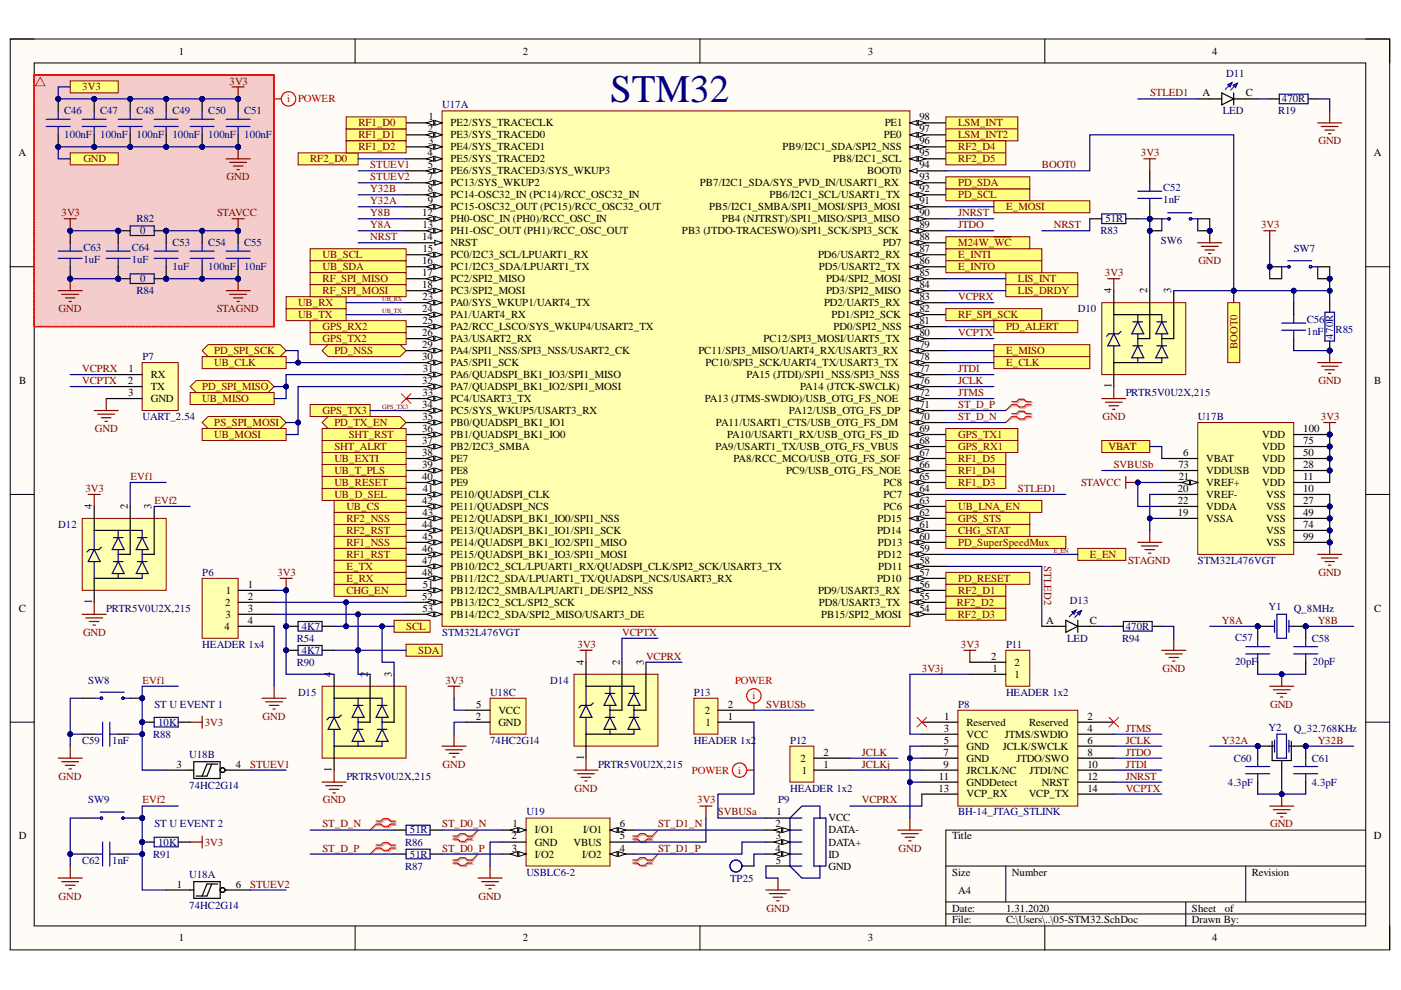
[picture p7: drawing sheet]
<svg xmlns="http://www.w3.org/2000/svg" width="297mm" height="210mm" viewBox="0 0 297 210" stroke-linecap="round" stroke-linejoin="round" font-family="sans-serif">
<defs><g id="words">
<text font-size="8.3" fill="#000080" x="129.4" y="21.7">STM32</text>
<g font-size="2.3">
<text x="37.9" y="11.6">1</text>
<text x="110.8" y="11.6">2</text>
<text x="184" y="11.6">3</text>
<text x="257" y="11.6">4</text>
<text x="254.9" y="20.5">A</text>
<text x="264.1" y="20.5">C</text>
<text x="90.7" y="28.1">2</text>
<text x="90.9" y="25.5">1</text>
<text x="95.5" y="26.8">PE2/SYS_TRACECLK</text>
<text x="95.5" y="29.3">PE3/SYS_TRACED0</text>
<text x="187.4" y="29.3">PE0</text>
<text x="187.6" y="26.8">PE1</text>
<text x="194.9" y="28.1">97</text>
<text x="194.9" y="25.5">98</text>
<text x="3.9" y="33.1">A</text>
<text x="90.6" y="33.1">4</text>
<text x="90.7" y="35.7">5</text>
<text x="90.8" y="30.6">3</text>
<text x="95.5" y="31.9">PE4/SYS_TRACED1</text>
<text x="95.5" y="34.4">PE5/SYS_TRACED2</text>
<text x="165.9" y="31.9">PB9/I2C1_SDA/SPI2_NSS</text>
<text x="176.7" y="34.4">PB8/I2C1_SCL</text>
<text x="194.9" y="35.7">94</text>
<text x="194.9" y="33.1">95</text>
<text x="194.9" y="30.6">96</text>
<text x="291.3" y="33.1">A</text>
<text x="90.7" y="38.2">7</text>
<text x="90.7" y="40.7">8</text>
<text x="95.5" y="36.9">PE6/SYS_TRACED3/SYS_WKUP3</text>
<text x="95.5" y="39.5">PC13/SYS_WKUP2</text>
<text x="148.4" y="39.5">PB7/I2C1_SDA/SYS_PVD_IN/USART1_RX</text>
<text x="183.9" y="36.9">BOOT0</text>
<text x="194.9" y="40.7">92</text>
<text x="194.9" y="38.2">93</text>
<text x="89.5" y="45.8">12</text>
<text x="90.7" y="43.3">9</text>
<text x="95.5" y="42">PC14-OSC32_IN (PC14)/RCC_OSC32_IN</text>
<text x="95.5" y="44.6">PC15-OSC32_OUT (PC15)/RCC_OSC32_OUT</text>
<text x="95.5" y="47.1">PH0-OSC_IN (PH0)/RCC_OSC_IN</text>
<text x="150.3" y="44.6">PB5/I2C1_SMBA/SPI1_MOSI/SPI3_MOSI</text>
<text x="153.1" y="47.1">PB4 (NJTRST)/SPI1_MISO/SPI3_MISO</text>
<text x="163.1" y="42">PB6/I2C1_SCL/USART1_TX</text>
<text x="194.9" y="45.8">90</text>
<text x="194.9" y="43.3">91</text>
<text x="89.5" y="51">14</text>
<text x="89.6" y="48.4">13</text>
<text x="89.6" y="53.5">15</text>
<text x="95.5" y="49.7">PH1-OSC_OUT (PH1)/RCC_OSC_OUT</text>
<text x="95.5" y="52.2">NRST</text>
<text x="144.6" y="49.7">PB3 (JTDO-TRACESWO)/SPI1_SCK/SPI3_SCK</text>
<text x="187.1" y="52.2">PD7</text>
<text x="194.9" y="53.5">87</text>
<text x="194.9" y="51">88</text>
<text x="194.9" y="48.4">89</text>
<text x="89.5" y="56">16</text>
<text x="89.5" y="58.6">17</text>
<text x="95.5" y="54.8">PC0/I2C3_SCL/LPUART1_RX</text>
<text x="95.5" y="57.3">PC1/I2C3_SDA/LPUART1_TX</text>
<text x="95.5" y="59.9">PC2/SPI2_MISO</text>
<text x="173.4" y="54.8">PD6/USART2_RX</text>
<text x="173.6" y="57.3">PD5/USART2_TX</text>
<text x="175.1" y="59.9">PD4/SPI2_MOSI</text>
<text x="194.9" y="58.6">85</text>
<text x="194.9" y="56">86</text>
<text x="89.5" y="61.1">18</text>
<text x="89.6" y="63.7">23</text>
<text x="95.5" y="62.4">PC3/SPI2_MOSI</text>
<text x="95.5" y="64.9">PA0/SYS_WKUP1/UART4_TX</text>
<text x="174.7" y="64.9">PD2/UART5_RX</text>
<text x="175.1" y="62.4">PD3/SPI2_MISO</text>
<text x="194.9" y="63.7">83</text>
<text x="194.9" y="61.1">84</text>
<text x="235.6" y="62.1" transform="rotate(-90 235.6 62.1)">4</text>
<text x="243.2" y="62.1" transform="rotate(-90 243.2 62.1)">2</text>
<text x="248.3" y="62.1" transform="rotate(-90 248.3 62.1)">3</text>
<text x="89.5" y="66.2">24</text>
<text x="89.5" y="71.3">26</text>
<text x="89.6" y="68.7">25</text>
<text x="95.5" y="67.5">PA1/UART4_RX</text>
<text x="95.5" y="70">PA2/RCC_LSCO/SYS_WKUP4/USART2_TX</text>
<text x="176.3" y="67.5">PD1/SPI2_SCK</text>
<text x="176.7" y="70">PD0/SPI2_NSS</text>
<text x="194.9" y="71.3">80</text>
<text x="194.9" y="68.7">81</text>
<text x="194.9" y="66.2">82</text>
<text x="89.5" y="73.8">29</text>
<text x="89.5" y="76.3">30</text>
<text x="95.5" y="72.5">PA3/USART2_RX</text>
<text x="95.5" y="75.1">PA4/SPI1_NSS/SPI3_NSS/USART2_CK</text>
<text x="95.5" y="77.6">PA5/SPI1_SCK</text>
<text x="148.1" y="75.1">PC11/SPI3_MISO/UART4_RX/USART3_RX</text>
<text x="149.6" y="77.6">PC10/SPI3_SCK/UART4_TX/USART3_TX</text>
<text x="161.9" y="72.5">PC12/SPI3_MOSI/UART5_TX</text>
<text x="194.9" y="76.3">78</text>
<text x="194.9" y="73.8">79</text>
<text x="4.1" y="81.4">B</text>
<text x="27.1" y="81.4">2</text>
<text x="27.2" y="83.9">3</text>
<text x="27.2" y="78.9">1</text>
<text x="32" y="80.1">RX</text>
<text x="32" y="82.7">TX</text>
<text x="89.5" y="81.4">32</text>
<text x="89.6" y="83.9">33</text>
<text x="89.7" y="78.9">31</text>
<text x="95.5" y="80.1">PA6/QUADSPI_BK1_IO3/SPI1_MISO</text>
<text x="95.5" y="82.7">PA7/QUADSPI_BK1_IO2/SPI1_MOSI</text>
<text x="158.3" y="80.1">PA15 (JTDI)/SPI1_NSS/SPI3_NSS</text>
<text x="169.6" y="82.7">PA14 (JTCK-SWCLK)</text>
<text x="194.9" y="83.9">72</text>
<text x="194.9" y="81.4">76</text>
<text x="194.9" y="78.9">77</text>
<text x="235.6" y="82.3" transform="rotate(-90 235.6 82.3)">1</text>
<text x="291.4" y="81.4">B</text>
<text x="32" y="85.2">GND</text>
<text x="89.5" y="86.5">34</text>
<text x="89.6" y="89">35</text>
<text x="95.5" y="85.2">PC4/USART3_TX</text>
<text x="95.5" y="87.8">PC5/SYS_WKUP5/USART3_RX</text>
<text x="149.4" y="85.2">PA13 (JTMS-SWDIO)/USB_OTG_FS_NOE</text>
<text x="167.3" y="87.8">PA12/USB_OTG_FS_DP</text>
<text x="194.9" y="89">70</text>
<text x="194.9" y="86.5">71</text>
<text x="89.5" y="91.6">36</text>
<text x="89.5" y="94.2">37</text>
<text x="95.5" y="90.3">PB0/QUADSPI_BK1_IO1</text>
<text x="95.5" y="92.9">PB1/QUADSPI_BK1_IO0</text>
<text x="95.5" y="95.4">PB2/I2C3_SMBA</text>
<text x="151.7" y="95.4">PA9/USART1_TX/USB_OTG_FS_VBUS</text>
<text x="151.8" y="90.3">PA11/USART1_CTS/USB_OTG_FS_DM</text>
<text x="154.2" y="92.9">PA10/USART1_RX/USB_OTG_FS_ID</text>
<text x="194.9" y="94.2">68</text>
<text x="194.9" y="91.6">69</text>
<text x="267.6" y="95.4">VDD</text>
<text x="267.6" y="92.9">VDD</text>
<text x="276.3" y="94.2">75</text>
<text x="276.3" y="91.6">100</text>
<text x="89.5" y="96.7">38</text>
<text x="89.5" y="99.3">39</text>
<text x="89.5" y="101.8">40</text>
<text x="95.5" y="98">PE7</text>
<text x="95.5" y="100.5">PE8</text>
<text x="155.5" y="98">PA8/RCC_MCO/USB_OTG_FS_SOF</text>
<text x="166.7" y="100.5">PC9/USB_OTG_FS_NOE</text>
<text x="194.9" y="101.8">65</text>
<text x="194.9" y="99.3">66</text>
<text x="194.9" y="96.7">67</text>
<text x="249.8" y="99.3">73</text>
<text x="249.9" y="101.8">21</text>
<text x="250.9" y="96.7">6</text>
<text x="255.8" y="98">VBAT</text>
<text x="255.8" y="100.5">VDDUSB</text>
<text x="267.6" y="100.5">VDD</text>
<text x="267.6" y="98">VDD</text>
<text x="276.3" y="101.8">11</text>
<text x="276.3" y="99.3">28</text>
<text x="276.3" y="96.7">50</text>
<text x="19.5" y="107.9" transform="rotate(-90 19.5 107.9)">4</text>
<text x="27.1" y="107.9" transform="rotate(-90 27.1 107.9)">2</text>
<text x="32.2" y="107.9" transform="rotate(-90 32.2 107.9)">3</text>
<text x="89.5" y="106.9">42</text>
<text x="89.7" y="104.3">41</text>
<text x="95.5" y="103.1">PE9</text>
<text x="95.5" y="105.6">PE10/QUADSPI_CLK</text>
<text x="187.3" y="105.6">PC7</text>
<text x="187.3" y="103.1">PC8</text>
<text x="194.9" y="106.9">63</text>
<text x="194.9" y="104.3">64</text>
<text x="249.8" y="104.3">20</text>
<text x="249.8" y="106.9">22</text>
<text x="255.8" y="105.6">VREF-</text>
<text x="255.8" y="103.1">VREF+</text>
<text x="267.6" y="103.1">VDD</text>
<text x="268.5" y="105.6">VSS</text>
<text x="276.3" y="104.3">10</text>
<text x="276.3" y="106.9">27</text>
<text x="89.5" y="111.9">44</text>
<text x="89.6" y="109.4">43</text>
<text x="95.5" y="108.1">PE11/QUADSPI_NCS</text>
<text x="95.5" y="110.7">PE12/QUADSPI_BK1_IO0/SPI1_NSS</text>
<text x="95.5" y="113.2">PE13/QUADSPI_BK1_IO1/SPI1_SCK</text>
<text x="186" y="113.2">PD14</text>
<text x="186" y="110.7">PD15</text>
<text x="187.3" y="108.1">PC6</text>
<text x="194.9" y="111.9">61</text>
<text x="194.9" y="109.4">62</text>
<text x="249.8" y="109.4">19</text>
<text x="255.8" y="110.7">VSSA</text>
<text x="255.8" y="108.1">VDDA</text>
<text x="268.5" y="108.1">VSS</text>
<text x="268.5" y="110.7">VSS</text>
<text x="268.5" y="113.2">VSS</text>
<text x="276.3" y="109.4">49</text>
<text x="276.3" y="111.9">74</text>
<text x="89.5" y="117">46</text>
<text x="89.5" y="119.5">47</text>
<text x="89.6" y="114.5">45</text>
<text x="95.5" y="115.7">PE14/QUADSPI_BK1_IO2/SPI1_MISO</text>
<text x="95.5" y="118.3">PE15/QUADSPI_BK1_IO3/SPI1_MOSI</text>
<text x="186" y="118.3">PD12</text>
<text x="186.1" y="115.7">PD13</text>
<text x="194.9" y="119.5">58</text>
<text x="194.9" y="117">59</text>
<text x="194.9" y="114.5">60</text>
<text x="268.5" y="115.7">VSS</text>
<text x="276.3" y="114.5">99</text>
<text x="47.9" y="125.9">1</text>
<text x="52.5" y="124.6">1</text>
<text x="89.5" y="122.1">48</text>
<text x="89.7" y="124.6">51</text>
<text x="95.5" y="120.8">PB10/I2C2_SCL/LPUART1_RX/QUADSPI_CLK/SPI2_SCK/USART3_TX</text>
<text x="95.5" y="123.3">PB11/I2C2_SDA/LPUART1_TX/QUADSPI_NCS/USART3_RX</text>
<text x="95.5" y="125.9">PB12/I2C2_SMBA/LPUART1_DE/SPI2_NSS</text>
<text x="173.4" y="125.9">PD9/USART3_RX</text>
<text x="186" y="123.3">PD10</text>
<text x="186.2" y="120.8">PD11</text>
<text x="194.9" y="124.6">56</text>
<text x="194.9" y="122.1">57</text>
<text x="4" y="129.7">C</text>
<text x="19.5" y="128.1" transform="rotate(-90 19.5 128.1)">1</text>
<text x="47.7" y="128.4">2</text>
<text x="47.8" y="131">3</text>
<text x="52.5" y="127.2">2</text>
<text x="52.5" y="129.7">3</text>
<text x="89.5" y="127.2">52</text>
<text x="89.6" y="129.7">53</text>
<text x="95.5" y="128.4">PB13/I2C2_SCL/SPI2_SCK</text>
<text x="95.5" y="131">PB14/I2C2_SDA/SPI2_MISO/USART3_DE</text>
<text x="173.6" y="128.4">PD8/USART3_TX</text>
<text x="174.1" y="131">PB15/SPI2_MOSI</text>
<text x="194.9" y="129.7">54</text>
<text x="194.9" y="127.2">55</text>
<text x="291.4" y="129.7">C</text>
<text x="47.6" y="133.5">4</text>
<text x="52.5" y="132.2">4</text>
<text x="221.8" y="132.2">A</text>
<text x="231.1" y="132.2">C</text>
<text x="70.3" y="143.5" transform="rotate(-90 70.3 143.5)">4</text>
<text x="78" y="143.5" transform="rotate(-90 78 143.5)">2</text>
<text x="83.1" y="143.5" transform="rotate(-90 83.1 143.5)">3</text>
<text x="123.8" y="140.9" transform="rotate(-90 123.8 140.9)">4</text>
<text x="131.4" y="140.9" transform="rotate(-90 131.4 140.9)">2</text>
<text x="136.5" y="140.9" transform="rotate(-90 136.5 140.9)">3</text>
<text x="210.2" y="139.9">2</text>
<text x="210.4" y="142.5">1</text>
<text x="215.1" y="143.7">1</text>
<text x="215.1" y="141.2">2</text>
<text x="100.9" y="152.6">2</text>
<text x="100.9" y="150.1">5</text>
<text x="105.7" y="153.9">GND</text>
<text x="105.7" y="151.3">VCC</text>
<text x="149.4" y="151.3">2</text>
<text x="149.6" y="153.9">1</text>
<text x="154.3" y="152.6">1</text>
<text x="154.3" y="150.1">2</text>
<text x="200.1" y="155.1">3</text>
<text x="200.2" y="152.6">1</text>
<text x="204.9" y="153.9">Reserved</text>
<text x="218.2" y="153.9">Reserved</text>
<text x="230.6" y="152.6">2</text>
<text x="230.6" y="155.1">4</text>
<text x="123.8" y="161.1" transform="rotate(-90 123.8 161.1)">1</text>
<text x="169.7" y="161.5">2</text>
<text x="174.6" y="160.2">2</text>
<text x="200" y="160.2">7</text>
<text x="200.1" y="157.7">5</text>
<text x="204.9" y="156.4">VCC</text>
<text x="204.9" y="158.9">GND</text>
<text x="204.9" y="161.5">GND</text>
<text x="212.6" y="158.9">JCLK/SWCLK</text>
<text x="213" y="156.4">JTMS/SWDIO</text>
<text x="215.5" y="161.5">JTDO/SWO</text>
<text x="230.6" y="157.7">6</text>
<text x="230.6" y="160.2">8</text>
<text x="37.4" y="162.7">3</text>
<text x="50" y="162.7">4</text>
<text x="70.3" y="163.7" transform="rotate(-90 70.3 163.7)">1</text>
<text x="170" y="164">1</text>
<text x="174.6" y="162.7">1</text>
<text x="199" y="167.8">13</text>
<text x="199.1" y="165.3">11</text>
<text x="200" y="162.7">9</text>
<text x="204.9" y="164">JRCLK/NC</text>
<text x="204.9" y="166.6">GNDDetect</text>
<text x="218.3" y="164">JTDI/NC</text>
<text x="220.9" y="166.6">NRST</text>
<text x="230.6" y="162.7">10</text>
<text x="230.6" y="165.3">12</text>
<text x="230.6" y="167.8">14</text>
<text x="164.6" y="172.9">1</text>
<text x="204.9" y="169.1">VCP_RX</text>
<text x="218.1" y="169.1">VCP_TX</text>
<text x="4" y="178">D</text>
<text x="108.5" y="178">2</text>
<text x="108.6" y="175.4">1</text>
<text x="113.4" y="176.7">I/O1</text>
<text x="113.4" y="179.3">GND</text>
<text x="121.6" y="179.3">VBUS</text>
<text x="123.6" y="176.7">I/O1</text>
<text x="131.4" y="178">5</text>
<text x="131.4" y="175.4">6</text>
<text x="164.4" y="175.4">2</text>
<text x="164.5" y="178">3</text>
<text x="175.6" y="179.3">DATA+</text>
<text x="175.6" y="176.7">DATA-</text>
<text x="175.6" y="174.2">VCC</text>
<text x="201.9" y="178">Title</text>
<text x="291.3" y="178">D</text>
<text x="108.6" y="180.6">3</text>
<text x="113.4" y="181.9">I/O2</text>
<text x="123.4" y="181.9">I/O2</text>
<text x="131.4" y="180.6">4</text>
<text x="164.4" y="180.6">4</text>
<text x="164.5" y="183.1">5</text>
<text x="175.6" y="184.4">GND</text>
<text x="175.6" y="181.9">ID</text>
<text x="201.9" y="185.7">Size</text>
<text x="214.6" y="185.7">Number</text>
<text x="265.4" y="185.7">Revision</text>
<text x="37.5" y="188.2">1</text>
<text x="50" y="188.2">6</text>
<text x="203.1" y="189.5">A4</text>
<text x="201.9" y="193.3">Date:</text>
<text x="201.9" y="195.8">File:</text>
<text x="213.3" y="193.3">1.31.2020</text>
<text x="213.3" y="195.8">C:\Users\..\05-STM32.SchDoc</text>
<text x="252.7" y="193.3">Sheet</text>
<text x="252.7" y="195.8">Drawn By:</text>
<text x="259.7" y="193.3">of</text>
<text x="37.9" y="199.6">1</text>
<text x="110.8" y="199.6">2</text>
<text x="184" y="199.6">3</text>
<text x="257" y="199.6">4</text>
</g>
<g font-size="2.3" fill="#800000">
<text x="48.6" y="17.9">3V3</text>
<text x="17.4" y="19.2">3V3</text>
<text x="243.8" y="20.5">STLED1</text>
<text x="76" y="29.3">RF1_D1</text>
<text x="76" y="26.8">RF1_D0</text>
<text x="203.1" y="26.8">LSM_INT</text>
<text x="203.1" y="29.3">LSM_INT2</text>
<text x="17.7" y="34.4">GND</text>
<text x="65.7" y="34.4">RF2_D0</text>
<text x="76" y="31.9">RF1_D2</text>
<text x="78.5" y="35.7">STUEV1</text>
<text x="203.1" y="31.9">RF2_D4</text>
<text x="203.1" y="34.4">RF2_D5</text>
<text x="220.9" y="35.7">BOOT0</text>
<text x="241.9" y="33.1">3V3</text>
<text x="279.5" y="30.6">GND</text>
<text x="48.1" y="38.2">GND</text>
<text x="78.5" y="38.2">STUEV2</text>
<text x="78.5" y="40.7">Y32B</text>
<text x="203.1" y="39.5">PD_SDA</text>
<text x="13" y="45.8">3V3</text>
<text x="46" y="45.8">STAVCC</text>
<text x="78.5" y="45.8">Y8B</text>
<text x="78.5" y="43.3">Y32A</text>
<text x="203.1" y="42">PD_SCL</text>
<text x="203.1" y="45.8">JNRST</text>
<text x="213.3" y="44.6">E_MOSI</text>
<text x="78.5" y="48.4">Y8A</text>
<text x="78.5" y="51">NRST</text>
<text x="203.1" y="48.4">JTDO</text>
<text x="203.1" y="52.2">M24W_WC</text>
<text x="223.4" y="48.4">NRST</text>
<text x="267.4" y="48.4">3V3</text>
<text x="68.4" y="57.3">UB_SDA</text>
<text x="68.4" y="54.8">UB_SCL</text>
<text x="68.4" y="59.9">RF_SPI_MISO</text>
<text x="203.1" y="54.8">E_INTI</text>
<text x="203.1" y="57.3">E_INTO</text>
<text x="215.8" y="59.9">LIS_INT</text>
<text x="234.3" y="58.6">3V3</text>
<text x="254.1" y="56">GND</text>
<text x="63.2" y="64.9">UB_RX</text>
<text x="68.4" y="62.4">RF_SPI_MOSI</text>
<text x="203.1" y="63.7">VCPRX</text>
<text x="215.8" y="62.4">LIS_DRDY</text>
<text x="12.4" y="66.2">GND</text>
<text x="45.9" y="66.2">STAGND</text>
<text x="63.2" y="67.5">UB_TX</text>
<text x="68.4" y="70">GPS_RX2</text>
<text x="203.1" y="71.3">VCPTX</text>
<text x="203.1" y="67.5">RF_SPI_SCK</text>
<text x="213.3" y="70">PD_ALERT</text>
<text x="45.4" y="75.1">PD_SPI_SCK</text>
<text x="45.4" y="77.6">UB_CLK</text>
<text x="68.4" y="72.5">GPS_TX2</text>
<text x="70.9" y="75.1">PD_NSS</text>
<text x="213.3" y="75.1">E_MISO</text>
<text x="213.3" y="77.6">E_CLK</text>
<text x="262.4" y="74.1" transform="rotate(-90 262.4 74.1)">BOOT0</text>
<text x="17.4" y="81.4">VCPTX</text>
<text x="17.4" y="78.9">VCPRX</text>
<text x="42.9" y="82.7">PD_SPI_MISO</text>
<text x="203.1" y="83.9">JTMS</text>
<text x="203.1" y="78.9">JTDI</text>
<text x="203.1" y="81.4">JCLK</text>
<text x="279.5" y="81.4">GND</text>
<text x="42.9" y="85.2">UB_MISO</text>
<text x="68.4" y="87.8">GPS_TX3</text>
<text x="203.1" y="86.5">ST_D_P</text>
<text x="203.1" y="89">ST_D_N</text>
<text x="233.8" y="89">GND</text>
<text x="280" y="89">3V3</text>
<text x="20.1" y="91.6">GND</text>
<text x="45.4" y="90.3">PS_SPI_MOSI</text>
<text x="45.4" y="92.9">UB_MOSI</text>
<text x="70.9" y="90.3">PD_TX_EN</text>
<text x="70.9" y="95.4">SHT_ALRT</text>
<text x="73.9" y="92.9">SHT_RST</text>
<text x="203.1" y="95.4">GPS_RX1</text>
<text x="203.1" y="92.9">GPS_TX1</text>
<text x="27.7" y="101.8">EVf1</text>
<text x="70.9" y="100.5">UB_T_PLS</text>
<text x="70.9" y="98">UB_EXTI</text>
<text x="203.1" y="100.5">RF1_D4</text>
<text x="203.1" y="98">RF1_D5</text>
<text x="236.1" y="99.3">SVBUSb</text>
<text x="18.1" y="104.3">3V3</text>
<text x="32.7" y="106.9">EVf2</text>
<text x="70.9" y="105.6">UB_D_SEL</text>
<text x="70.9" y="103.1">UB_RESET</text>
<text x="203.1" y="103.1">RF1_D3</text>
<text x="215.8" y="104.3">STLED1</text>
<text x="229.2" y="103.1">STAVCC</text>
<text x="73.4" y="108.1">UB_CS</text>
<text x="73.4" y="113.2">RF2_RST</text>
<text x="73.4" y="110.7">RF2_NSS</text>
<text x="203.1" y="108.1">UB_LNA_EN</text>
<text x="203.1" y="110.7">GPS_STS</text>
<text x="203.1" y="113.2">CHG_STAT</text>
<text x="73.4" y="118.3">RF1_RST</text>
<text x="73.4" y="115.7">RF1_NSS</text>
<text x="203.1" y="115.7">PD_SuperSpeedMux</text>
<text x="231.1" y="118.3">E_EN</text>
<text x="239.2" y="119.5">STAGND</text>
<text x="58.8" y="122.1">3V3</text>
<text x="73.4" y="125.9">CHG_EN</text>
<text x="73.4" y="123.3">E_RX</text>
<text x="73.4" y="120.8">E_TX</text>
<text x="203.1" y="123.3">PD_RESET</text>
<text x="203.1" y="125.9">RF2_D1</text>
<text x="221.4" y="120.1" transform="rotate(90 221.4 120.1)">STLED2</text>
<text x="279.5" y="122.1">GND</text>
<text x="202.9" y="128.4">RF2_D2</text>
<text x="203.1" y="131">RF2_D3</text>
<text x="17.6" y="134.8">GND</text>
<text x="86.1" y="133.5">SCL</text>
<text x="122.4" y="137.4">3V3</text>
<text x="131.9" y="134.8">VCPTX</text>
<text x="203.7" y="137.4">3V3</text>
<text x="259.1" y="132.2">Y8A</text>
<text x="279.4" y="132.2">Y8B</text>
<text x="88.7" y="138.7">SDA</text>
<text x="137" y="139.9">VCPRX</text>
<text x="195.4" y="142.5">3V3j</text>
<text x="246.5" y="142.5">GND</text>
<text x="30.2" y="145">EVf1</text>
<text x="94.4" y="145">3V3</text>
<text x="43.4" y="153.9">3V3</text>
<text x="55.7" y="152.6">GND</text>
<text x="162.4" y="150.1">SVBUSb</text>
<text x="238.7" y="155.1">JTMS</text>
<text x="269.3" y="150.1">GND</text>
<text x="182.8" y="160.2">JCLK</text>
<text x="238.7" y="160.2">JTDO</text>
<text x="238.7" y="157.7">JCLK</text>
<text x="259.1" y="157.7">Y32A</text>
<text x="279.4" y="157.7">Y32B</text>
<text x="12.4" y="165.3">GND</text>
<text x="53" y="162.7">STUEV1</text>
<text x="93.8" y="162.7">GND</text>
<text x="121.8" y="167.8">GND</text>
<text x="182.8" y="162.7">JCLKj</text>
<text x="238.7" y="167.8">VCPTX</text>
<text x="238.7" y="162.7">JTDI</text>
<text x="238.7" y="165.3">JNRST</text>
<text x="30.2" y="170.4">EVf2</text>
<text x="68.4" y="170.4">GND</text>
<text x="147.8" y="170.4">3V3</text>
<text x="152.2" y="172.9">SVBUSa</text>
<text x="182.8" y="170.4">VCPRX</text>
<text x="43.4" y="179.3">3V3</text>
<text x="68.4" y="175.4">ST_D_N</text>
<text x="93.7" y="175.4">ST_D0_N</text>
<text x="139.5" y="175.4">ST_D1_N</text>
<text x="269.3" y="175.4">GND</text>
<text x="68.4" y="180.6">ST_D_P</text>
<text x="93.7" y="180.6">ST_D0_P</text>
<text x="139.5" y="180.6">ST_D1_P</text>
<text x="190.5" y="180.6">GND</text>
<text x="12.4" y="190.7">GND</text>
<text x="53" y="188.2">STUEV2</text>
<text x="101.4" y="190.7">GND</text>
<text x="162.5" y="193.3">GND</text>
</g>
<g font-size="2.3" fill="#000080">
<text x="260" y="16.4">D11</text>
<text x="93.7" y="23">U17A</text>
<text x="271.8" y="21.7">470R</text>
<text x="13.6" y="29.3">100nF</text>
<text x="13.6" y="24.3">C46</text>
<text x="21.2" y="29.3">100nF</text>
<text x="21.2" y="24.3">C47</text>
<text x="28.9" y="29.3">100nF</text>
<text x="28.9" y="24.3">C48</text>
<text x="36.6" y="29.3">100nF</text>
<text x="36.6" y="24.3">C49</text>
<text x="44.2" y="29.3">100nF</text>
<text x="44.2" y="24.3">C50</text>
<text x="51.8" y="29.3">100nF</text>
<text x="51.8" y="24.3">C51</text>
<text x="259.2" y="24.3">LED</text>
<text x="271" y="24.3">R19</text>
<text x="246.6" y="40.5">C52</text>
<text x="28.9" y="47.1">R82</text>
<text x="234.4" y="47.1">51R</text>
<text x="246.6" y="43">1nF</text>
<text x="17.7" y="53.3">C63</text>
<text x="27.9" y="53.3">C64</text>
<text x="29.7" y="49.7">0</text>
<text x="36.6" y="52.2">C53</text>
<text x="44.2" y="52.2">C54</text>
<text x="51.8" y="52.2">C55</text>
<text x="233.3" y="49.7">R83</text>
<text x="246.1" y="51.7">SW6</text>
<text x="274.3" y="53.5">SW7</text>
<text x="17.7" y="55.8">1uF</text>
<text x="27.9" y="55.8">1uF</text>
<text x="29.7" y="59.9">0</text>
<text x="36.6" y="57.3">1uF</text>
<text x="44.2" y="57.3">100nF</text>
<text x="51.8" y="57.3">10nF</text>
<text x="28.9" y="62.4">R84</text>
<text x="228.5" y="66.2">D10</text>
<text x="277.1" y="71">1nF</text>
<text x="277.1" y="68.5">C56</text>
<text x="282.7" y="71.8" transform="rotate(-90 282.7 71.8)">470R</text>
<text x="283.2" y="70.5">R85</text>
<text x="30.2" y="76.3">P7</text>
<text x="238.7" y="83.9">PRTR5V0U2X,215</text>
<text x="30.2" y="89">UART_2.54</text>
<text x="254" y="89">U17B</text>
<text x="12.4" y="111.9">D12</text>
<text x="254" y="119.5">STM32L476VGT</text>
<text x="42.9" y="122.1">P6</text>
<text x="22.5" y="129.7">PRTR5V0U2X,215</text>
<text x="226.8" y="128.2">D13</text>
<text x="269" y="129.4">Y1</text>
<text x="274.3" y="129.7">Q_8MHz</text>
<text x="42.9" y="137.4">HEADER 1x4</text>
<text x="62.9" y="136.1">R54</text>
<text x="64" y="133.5">4K7</text>
<text x="93.7" y="134.8">STM32L476VGT</text>
<text x="213.3" y="137.4">P11</text>
<text x="226.2" y="136.1">LED</text>
<text x="237.9" y="136.1">R94</text>
<text x="238.7" y="133.5">470R</text>
<text x="261.9" y="135.9">C57</text>
<text x="278.1" y="136.1">C58</text>
<text x="62.9" y="141.2">R90</text>
<text x="64" y="138.7">4K7</text>
<text x="261.9" y="140.9">20pF</text>
<text x="278.4" y="140.9">20pF</text>
<text x="18.7" y="145">SW8</text>
<text x="63.2" y="147.5">D15</text>
<text x="103.9" y="147.5">U18C</text>
<text x="116.7" y="145">D14</text>
<text x="147.1" y="147.5">P13</text>
<text x="213.3" y="147.5">HEADER 1x2</text>
<text x="32.7" y="150.1">ST U EVENT 1</text>
<text x="33.5" y="153.9">10K</text>
<text x="203.1" y="150.1">P8</text>
<text x="269" y="154.9">Y2</text>
<text x="274.3" y="155.1">Q_32.768KHz</text>
<text x="17.4" y="157.7">C59</text>
<text x="23.8" y="157.7">1nF</text>
<text x="32.5" y="156.4">R88</text>
<text x="40.1" y="160.7">U18B</text>
<text x="103.9" y="157.7">74HC2G14</text>
<text x="147.1" y="157.7">HEADER 1x2</text>
<text x="167.5" y="157.7">P12</text>
<text x="261.6" y="161.5">C60</text>
<text x="278.1" y="161.5">C61</text>
<text x="40.1" y="167.3">74HC2G14</text>
<text x="73.4" y="165.3">PRTR5V0U2X,215</text>
<text x="126.8" y="162.7">PRTR5V0U2X,215</text>
<text x="167.5" y="167.8">HEADER 1x2</text>
<text x="260.3" y="166.6">4.3pF</text>
<text x="278.1" y="166.6">4.3pF</text>
<text x="18.7" y="170.4">SW9</text>
<text x="111.6" y="172.9">U19</text>
<text x="165" y="170.4">P9</text>
<text x="203.1" y="172.9">BH-14_JTAG_STLINK</text>
<text x="32.7" y="175.4">ST U EVENT 2</text>
<text x="33.5" y="179.3">10K</text>
<text x="85.9" y="179.3">R86</text>
<text x="86.9" y="176.7">51R</text>
<text x="17.4" y="183.1">C62</text>
<text x="23.8" y="183.1">1nF</text>
<text x="32.5" y="181.9">R91</text>
<text x="85.9" y="184.4">R87</text>
<text x="86.9" y="181.9">51R</text>
<text x="111.6" y="185.7">USBLC6-2</text>
<text x="40.1" y="186.2">U18A</text>
<text x="154.8" y="186.9">TP25</text>
<text x="40.1" y="192.8">74HC2G14</text>
</g>
<g font-size="2.3" fill="#f00">
<text x="60.9" y="21.7">i</text>
<text x="63.2" y="21.7">POWER</text>
<text x="155.8" y="145">POWER</text>
<text x="159.6" y="148.3">i</text>
<text x="146.7" y="164">POWER</text>
<text x="156.5" y="164">i</text>
</g>
<text font-size="2.3" fill="#980000" x="235" y="95.4">VBAT</text>
<g font-size="1.4" fill="#800000">
<text x="81.1" y="63.8">UB_RX</text>
<text x="81.1" y="66.4">UB_TX</text>
<text x="81.1" y="86.7">GPS_TX3</text>
<text x="223.4" y="117.2">E_EN</text>
</g>
</g></defs>
<path d="M2.2 8.3h292.4v193.1h-292.4z" fill-rule="evenodd" fill="#fffcf8"/>
<path d="M2.2 8.3h292.4v193.1h-292.4z" fill="none" stroke="#000" stroke-width=".21"/>
<path d="M7.3 13.4h282.3v182.9h-282.3z" fill-rule="evenodd" fill="#fffcf8"/>
<g fill="none" stroke="#000" stroke-width=".21">
<path d="M2.2 8.3h5.1M7.3 13.4h282.3v182.9h-282.3zM75.3 8.3v5M148.4 8.3v5M221.5 8.3v5.1M289.6 8.3h5v5.1M2.2 56.6h5.1M289.6 56.6h5M2.2 104.8h5.1M289.6 104.8h5M2.2 153.1h5.1M289.6 153.1h5"/>
<path d="M289.6 176h-89.1v20.3M75.3 196.3v5.1M148.4 196.3v5.1M200.5 183.6h89.1M200.5 191.2h89.1M200.5 193.8h89.1M213.3 183.6v7.6M221.5 196.3v5.1M251.4 191.2v5.1M264.1 183.6v7.6M294.6 196.3v5.1"/>
</g>
<path d="M7.3 15.9h50.8v53.4h-50.8z" fill-rule="evenodd" fill="#f4cccc"/>
<path d="M93.7 23.5h99.2v109.3h-99.2z" fill-rule="evenodd" fill="#ffffb0"/>
<path d="M93.7 23.5h99.2v109.3h-99.2z" fill="none" stroke="#800000" stroke-width=".21"/>
<path d="M86.1 26.1h7.6" fill="none" stroke="#000" stroke-width=".25"/>
<path d="M92.2 25.5l1.5 .6-1.5 .5z" fill="#f8fcff"/>
<path d="M92.2 25.5l1.5 .6-1.5 .5z" fill="none" stroke="#000" stroke-width=".21"/>
<path d="M90.4 26.1l1.5-.6v1.1z" fill="#f8fcff"/>
<path d="M90.4 26.1l1.5-.6v1.1z" fill="none" stroke="#000" stroke-width=".21"/>
<path d="M86.1 28.6h7.6" fill="none" stroke="#000" stroke-width=".25"/>
<path d="M92.2 28.1l1.5 .5-1.5 .5z" fill="#f8fcff"/>
<path d="M92.2 28.1l1.5 .5-1.5 .5z" fill="none" stroke="#000" stroke-width=".21"/>
<path d="M90.4 28.6l1.5-.5v1z" fill="#f8fcff"/>
<path d="M90.4 28.6l1.5-.5v1z" fill="none" stroke="#000" stroke-width=".21"/>
<path d="M86.1 31.1h7.6" fill="none" stroke="#000" stroke-width=".25"/>
<path d="M92.2 30.6l1.5 .5-1.5 .5z" fill="#f8fcff"/>
<path d="M92.2 30.6l1.5 .5-1.5 .5z" fill="none" stroke="#000" stroke-width=".21"/>
<path d="M90.4 31.1l1.5-.5v1z" fill="#f8fcff"/>
<path d="M90.4 31.1l1.5-.5v1z" fill="none" stroke="#000" stroke-width=".21"/>
<path d="M86.1 33.7h7.6" fill="none" stroke="#000" stroke-width=".25"/>
<path d="M92.2 33.2l1.5 .5-1.5 .5z" fill="#f8fcff"/>
<path d="M92.2 33.2l1.5 .5-1.5 .5z" fill="none" stroke="#000" stroke-width=".21"/>
<path d="M90.4 33.7l1.5-.5v1z" fill="#f8fcff"/>
<path d="M90.4 33.7l1.5-.5v1z" fill="none" stroke="#000" stroke-width=".21"/>
<path d="M86.1 36.2h7.6" fill="none" stroke="#000" stroke-width=".25"/>
<path d="M92.2 35.7l1.5 .5-1.5 .5z" fill="#f8fcff"/>
<path d="M92.2 35.7l1.5 .5-1.5 .5z" fill="none" stroke="#000" stroke-width=".21"/>
<path d="M90.4 36.2l1.5-.5v1z" fill="#f8fcff"/>
<path d="M90.4 36.2l1.5-.5v1z" fill="none" stroke="#000" stroke-width=".21"/>
<path d="M86.1 38.8h7.6" fill="none" stroke="#000" stroke-width=".25"/>
<path d="M92.2 38.3l1.5 .5-1.5 .5z" fill="#f8fcff"/>
<path d="M92.2 38.3l1.5 .5-1.5 .5z" fill="none" stroke="#000" stroke-width=".21"/>
<path d="M90.4 38.8l1.5-.5v1z" fill="#f8fcff"/>
<path d="M90.4 38.8l1.5-.5v1z" fill="none" stroke="#000" stroke-width=".21"/>
<path d="M86.1 41.3h7.6" fill="none" stroke="#000" stroke-width=".25"/>
<path d="M92.2 40.8l1.5 .5-1.5 .5z" fill="#f8fcff"/>
<path d="M92.2 40.8l1.5 .5-1.5 .5z" fill="none" stroke="#000" stroke-width=".21"/>
<path d="M90.4 41.3l1.5-.5v1z" fill="#f8fcff"/>
<path d="M90.4 41.3l1.5-.5v1z" fill="none" stroke="#000" stroke-width=".21"/>
<path d="M86.1 43.8h7.6" fill="none" stroke="#000" stroke-width=".25"/>
<path d="M92.2 43.3l1.5 .5-1.5 .6z" fill="#f8fcff"/>
<path d="M92.2 43.3l1.5 .5-1.5 .6z" fill="none" stroke="#000" stroke-width=".21"/>
<path d="M90.4 43.8l1.5-.5v1.1z" fill="#f8fcff"/>
<path d="M90.4 43.8l1.5-.5v1.1z" fill="none" stroke="#000" stroke-width=".21"/>
<path d="M86.1 46.4h7.6" fill="none" stroke="#000" stroke-width=".25"/>
<path d="M92.2 45.9l1.5 .5-1.5 .5z" fill="#f8fcff"/>
<path d="M92.2 45.9l1.5 .5-1.5 .5z" fill="none" stroke="#000" stroke-width=".21"/>
<path d="M90.4 46.4l1.5-.5v1z" fill="#f8fcff"/>
<path d="M90.4 46.4l1.5-.5v1z" fill="none" stroke="#000" stroke-width=".21"/>
<path d="M86.1 48.9h7.6" fill="none" stroke="#000" stroke-width=".25"/>
<path d="M92.2 48.4l1.5 .5-1.5 .5z" fill="#f8fcff"/>
<path d="M92.2 48.4l1.5 .5-1.5 .5z" fill="none" stroke="#000" stroke-width=".21"/>
<path d="M90.4 48.9l1.5-.5v1z" fill="#f8fcff"/>
<path d="M90.4 48.9l1.5-.5v1z" fill="none" stroke="#000" stroke-width=".21"/>
<path d="M86.1 51.5h7.6" fill="none" stroke="#000" stroke-width=".25"/>
<path d="M92.2 51l1.5 .5-1.5 .5z" fill="#f8fcff"/>
<path d="M92.2 51l1.5 .5-1.5 .5z" fill="none" stroke="#000" stroke-width=".21"/>
<path d="M86.1 54h7.6" fill="none" stroke="#000" stroke-width=".25"/>
<path d="M92.2 53.5l1.5 .5-1.5 .5z" fill="#f8fcff"/>
<path d="M92.2 53.5l1.5 .5-1.5 .5z" fill="none" stroke="#000" stroke-width=".21"/>
<path d="M90.4 54l1.5-.5v1z" fill="#f8fcff"/>
<path d="M90.4 54l1.5-.5v1z" fill="none" stroke="#000" stroke-width=".21"/>
<path d="M86.1 56.6h7.6" fill="none" stroke="#000" stroke-width=".25"/>
<path d="M92.2 56l1.5 .6-1.5 .5z" fill="#f8fcff"/>
<path d="M92.2 56l1.5 .6-1.5 .5z" fill="none" stroke="#000" stroke-width=".21"/>
<path d="M90.4 56.6l1.5-.6v1.1z" fill="#f8fcff"/>
<path d="M90.4 56.6l1.5-.6v1.1z" fill="none" stroke="#000" stroke-width=".21"/>
<path d="M86.1 59.1h7.6" fill="none" stroke="#000" stroke-width=".25"/>
<path d="M92.2 58.6l1.5 .5-1.5 .5z" fill="#f8fcff"/>
<path d="M92.2 58.6l1.5 .5-1.5 .5z" fill="none" stroke="#000" stroke-width=".21"/>
<path d="M90.4 59.1l1.5-.5v1z" fill="#f8fcff"/>
<path d="M90.4 59.1l1.5-.5v1z" fill="none" stroke="#000" stroke-width=".21"/>
<path d="M86.1 61.6h7.6" fill="none" stroke="#000" stroke-width=".25"/>
<path d="M92.2 61.1l1.5 .5-1.5 .5z" fill="#f8fcff"/>
<path d="M92.2 61.1l1.5 .5-1.5 .5z" fill="none" stroke="#000" stroke-width=".21"/>
<path d="M90.4 61.6l1.5-.5v1z" fill="#f8fcff"/>
<path d="M90.4 61.6l1.5-.5v1z" fill="none" stroke="#000" stroke-width=".21"/>
<path d="M86.1 64.2h7.6" fill="none" stroke="#000" stroke-width=".25"/>
<path d="M92.2 63.7l1.5 .5-1.5 .5z" fill="#f8fcff"/>
<path d="M92.2 63.7l1.5 .5-1.5 .5z" fill="none" stroke="#000" stroke-width=".21"/>
<path d="M90.4 64.2l1.5-.5v1z" fill="#f8fcff"/>
<path d="M90.4 64.2l1.5-.5v1z" fill="none" stroke="#000" stroke-width=".21"/>
<path d="M86.1 66.7h7.6" fill="none" stroke="#000" stroke-width=".25"/>
<path d="M92.2 66.2l1.5 .5-1.5 .5z" fill="#f8fcff"/>
<path d="M92.2 66.2l1.5 .5-1.5 .5z" fill="none" stroke="#000" stroke-width=".21"/>
<path d="M90.4 66.7l1.5-.5v1z" fill="#f8fcff"/>
<path d="M90.4 66.7l1.5-.5v1z" fill="none" stroke="#000" stroke-width=".21"/>
<path d="M86.1 69.3h7.6" fill="none" stroke="#000" stroke-width=".25"/>
<path d="M92.2 68.7l1.5 .6-1.5 .5z" fill="#f8fcff"/>
<path d="M92.2 68.7l1.5 .6-1.5 .5z" fill="none" stroke="#000" stroke-width=".21"/>
<path d="M90.4 69.3l1.5-.6v1.1z" fill="#f8fcff"/>
<path d="M90.4 69.3l1.5-.6v1.1z" fill="none" stroke="#000" stroke-width=".21"/>
<path d="M86.1 71.8h7.6" fill="none" stroke="#000" stroke-width=".25"/>
<path d="M92.2 71.3l1.5 .5-1.5 .5z" fill="#f8fcff"/>
<path d="M92.2 71.3l1.5 .5-1.5 .5z" fill="none" stroke="#000" stroke-width=".21"/>
<path d="M90.4 71.8l1.5-.5v1z" fill="#f8fcff"/>
<path d="M90.4 71.8l1.5-.5v1z" fill="none" stroke="#000" stroke-width=".21"/>
<path d="M86.1 74.3h7.6" fill="none" stroke="#000" stroke-width=".25"/>
<path d="M92.2 73.8l1.5 .5-1.5 .5z" fill="#f8fcff"/>
<path d="M92.2 73.8l1.5 .5-1.5 .5z" fill="none" stroke="#000" stroke-width=".21"/>
<path d="M90.4 74.3l1.5-.5v1z" fill="#f8fcff"/>
<path d="M90.4 74.3l1.5-.5v1z" fill="none" stroke="#000" stroke-width=".21"/>
<path d="M86.1 76.9h7.6" fill="none" stroke="#000" stroke-width=".25"/>
<path d="M92.2 76.4l1.5 .5-1.5 .5z" fill="#f8fcff"/>
<path d="M92.2 76.4l1.5 .5-1.5 .5z" fill="none" stroke="#000" stroke-width=".21"/>
<path d="M90.4 76.9l1.5-.5v1z" fill="#f8fcff"/>
<path d="M90.4 76.9l1.5-.5v1z" fill="none" stroke="#000" stroke-width=".21"/>
<path d="M86.1 79.4h7.6" fill="none" stroke="#000" stroke-width=".25"/>
<path d="M92.2 78.9l1.5 .5-1.5 .5z" fill="#f8fcff"/>
<path d="M92.2 78.9l1.5 .5-1.5 .5z" fill="none" stroke="#000" stroke-width=".21"/>
<path d="M90.4 79.4l1.5-.5v1z" fill="#f8fcff"/>
<path d="M90.4 79.4l1.5-.5v1z" fill="none" stroke="#000" stroke-width=".21"/>
<path d="M86.1 82h7.6" fill="none" stroke="#000" stroke-width=".25"/>
<path d="M92.2 81.5l1.5 .5-1.5 .5z" fill="#f8fcff"/>
<path d="M92.2 81.5l1.5 .5-1.5 .5z" fill="none" stroke="#000" stroke-width=".21"/>
<path d="M90.4 82l1.5-.5v1z" fill="#f8fcff"/>
<path d="M90.4 82l1.5-.5v1z" fill="none" stroke="#000" stroke-width=".21"/>
<path d="M86.1 84.5h7.6" fill="none" stroke="#000" stroke-width=".25"/>
<path d="M92.2 84l1.5 .5-1.5 .5z" fill="#f8fcff"/>
<path d="M92.2 84l1.5 .5-1.5 .5z" fill="none" stroke="#000" stroke-width=".21"/>
<path d="M90.4 84.5l1.5-.5v1z" fill="#f8fcff"/>
<path d="M90.4 84.5l1.5-.5v1z" fill="none" stroke="#000" stroke-width=".21"/>
<path d="M86.1 87h7.6" fill="none" stroke="#000" stroke-width=".25"/>
<path d="M92.2 86.5l1.5 .5-1.5 .6z" fill="#f8fcff"/>
<path d="M92.2 86.5l1.5 .5-1.5 .6z" fill="none" stroke="#000" stroke-width=".21"/>
<path d="M90.4 87l1.5-.5v1.1z" fill="#f8fcff"/>
<path d="M90.4 87l1.5-.5v1.1z" fill="none" stroke="#000" stroke-width=".21"/>
<path d="M86.1 89.6h7.6" fill="none" stroke="#000" stroke-width=".25"/>
<path d="M92.2 89.1l1.5 .5-1.5 .5z" fill="#f8fcff"/>
<path d="M92.2 89.1l1.5 .5-1.5 .5z" fill="none" stroke="#000" stroke-width=".21"/>
<path d="M90.4 89.6l1.5-.5v1z" fill="#f8fcff"/>
<path d="M90.4 89.6l1.5-.5v1z" fill="none" stroke="#000" stroke-width=".21"/>
<path d="M86.1 92.1h7.6" fill="none" stroke="#000" stroke-width=".25"/>
<path d="M92.2 91.6l1.5 .5-1.5 .5z" fill="#f8fcff"/>
<path d="M92.2 91.6l1.5 .5-1.5 .5z" fill="none" stroke="#000" stroke-width=".21"/>
<path d="M90.4 92.1l1.5-.5v1z" fill="#f8fcff"/>
<path d="M90.4 92.1l1.5-.5v1z" fill="none" stroke="#000" stroke-width=".21"/>
<path d="M86.1 94.7h7.6" fill="none" stroke="#000" stroke-width=".25"/>
<path d="M92.2 94.2l1.5 .5-1.5 .5z" fill="#f8fcff"/>
<path d="M92.2 94.2l1.5 .5-1.5 .5z" fill="none" stroke="#000" stroke-width=".21"/>
<path d="M90.4 94.7l1.5-.5v1z" fill="#f8fcff"/>
<path d="M90.4 94.7l1.5-.5v1z" fill="none" stroke="#000" stroke-width=".21"/>
<path d="M86.1 97.2h7.6" fill="none" stroke="#000" stroke-width=".25"/>
<path d="M92.2 96.7l1.5 .5-1.5 .5z" fill="#f8fcff"/>
<path d="M92.2 96.7l1.5 .5-1.5 .5z" fill="none" stroke="#000" stroke-width=".21"/>
<path d="M90.4 97.2l1.5-.5v1z" fill="#f8fcff"/>
<path d="M90.4 97.2l1.5-.5v1z" fill="none" stroke="#000" stroke-width=".21"/>
<path d="M86.1 99.8h7.6" fill="none" stroke="#000" stroke-width=".25"/>
<path d="M92.2 99.2l1.5 .6-1.5 .5z" fill="#f8fcff"/>
<path d="M92.2 99.2l1.5 .6-1.5 .5z" fill="none" stroke="#000" stroke-width=".21"/>
<path d="M90.4 99.8l1.5-.6v1.1z" fill="#f8fcff"/>
<path d="M90.4 99.8l1.5-.6v1.1z" fill="none" stroke="#000" stroke-width=".21"/>
<path d="M86.1 102.3h7.6" fill="none" stroke="#000" stroke-width=".25"/>
<path d="M92.2 101.8l1.5 .5-1.5 .5z" fill="#f8fcff"/>
<path d="M92.2 101.8l1.5 .5-1.5 .5z" fill="none" stroke="#000" stroke-width=".21"/>
<path d="M90.4 102.3l1.5-.5v1z" fill="#f8fcff"/>
<path d="M90.4 102.3l1.5-.5v1z" fill="none" stroke="#000" stroke-width=".21"/>
<path d="M86.1 104.8h7.6" fill="none" stroke="#000" stroke-width=".25"/>
<path d="M92.2 104.3l1.5 .5-1.5 .5z" fill="#f8fcff"/>
<path d="M92.2 104.3l1.5 .5-1.5 .5z" fill="none" stroke="#000" stroke-width=".21"/>
<path d="M90.4 104.8l1.5-.5v1z" fill="#f8fcff"/>
<path d="M90.4 104.8l1.5-.5v1z" fill="none" stroke="#000" stroke-width=".21"/>
<path d="M86.1 107.4h7.6" fill="none" stroke="#000" stroke-width=".25"/>
<path d="M92.2 106.9l1.5 .5-1.5 .5z" fill="#f8fcff"/>
<path d="M92.2 106.9l1.5 .5-1.5 .5z" fill="none" stroke="#000" stroke-width=".21"/>
<path d="M90.4 107.4l1.5-.5v1z" fill="#f8fcff"/>
<path d="M90.4 107.4l1.5-.5v1z" fill="none" stroke="#000" stroke-width=".21"/>
<path d="M86.1 109.9h7.6" fill="none" stroke="#000" stroke-width=".25"/>
<path d="M92.2 109.4l1.5 .5-1.5 .5z" fill="#f8fcff"/>
<path d="M92.2 109.4l1.5 .5-1.5 .5z" fill="none" stroke="#000" stroke-width=".21"/>
<path d="M90.4 109.9l1.5-.5v1z" fill="#f8fcff"/>
<path d="M90.4 109.9l1.5-.5v1z" fill="none" stroke="#000" stroke-width=".21"/>
<path d="M86.1 112.5h7.6" fill="none" stroke="#000" stroke-width=".25"/>
<path d="M92.2 111.9l1.5 .6-1.5 .5z" fill="#f8fcff"/>
<path d="M92.2 111.9l1.5 .6-1.5 .5z" fill="none" stroke="#000" stroke-width=".21"/>
<path d="M90.4 112.5l1.5-.6v1.1z" fill="#f8fcff"/>
<path d="M90.4 112.5l1.5-.6v1.1z" fill="none" stroke="#000" stroke-width=".21"/>
<path d="M86.1 115h7.6" fill="none" stroke="#000" stroke-width=".25"/>
<path d="M92.2 114.5l1.5 .5-1.5 .5z" fill="#f8fcff"/>
<path d="M92.2 114.5l1.5 .5-1.5 .5z" fill="none" stroke="#000" stroke-width=".21"/>
<path d="M90.4 115l1.5-.5v1z" fill="#f8fcff"/>
<path d="M90.4 115l1.5-.5v1z" fill="none" stroke="#000" stroke-width=".21"/>
<path d="M86.1 117.5h7.6" fill="none" stroke="#000" stroke-width=".25"/>
<path d="M92.2 117l1.5 .5-1.5 .5z" fill="#f8fcff"/>
<path d="M92.2 117l1.5 .5-1.5 .5z" fill="none" stroke="#000" stroke-width=".21"/>
<path d="M90.4 117.5l1.5-.5v1z" fill="#f8fcff"/>
<path d="M90.4 117.5l1.5-.5v1z" fill="none" stroke="#000" stroke-width=".21"/>
<path d="M86.1 120.1h7.6" fill="none" stroke="#000" stroke-width=".25"/>
<path d="M92.2 119.6l1.5 .5-1.5 .5z" fill="#f8fcff"/>
<path d="M92.2 119.6l1.5 .5-1.5 .5z" fill="none" stroke="#000" stroke-width=".21"/>
<path d="M90.4 120.1l1.5-.5v1z" fill="#f8fcff"/>
<path d="M90.4 120.1l1.5-.5v1z" fill="none" stroke="#000" stroke-width=".21"/>
<path d="M86.1 122.6h7.6" fill="none" stroke="#000" stroke-width=".25"/>
<path d="M92.2 122.1l1.5 .5-1.5 .5z" fill="#f8fcff"/>
<path d="M92.2 122.1l1.5 .5-1.5 .5z" fill="none" stroke="#000" stroke-width=".21"/>
<path d="M90.4 122.6l1.5-.5v1z" fill="#f8fcff"/>
<path d="M90.4 122.6l1.5-.5v1z" fill="none" stroke="#000" stroke-width=".21"/>
<path d="M86.1 125.2h7.6" fill="none" stroke="#000" stroke-width=".25"/>
<path d="M92.2 124.7l1.5 .5-1.5 .5z" fill="#f8fcff"/>
<path d="M92.2 124.7l1.5 .5-1.5 .5z" fill="none" stroke="#000" stroke-width=".21"/>
<path d="M90.4 125.2l1.5-.5v1z" fill="#f8fcff"/>
<path d="M90.4 125.2l1.5-.5v1z" fill="none" stroke="#000" stroke-width=".21"/>
<path d="M86.1 127.7h7.6" fill="none" stroke="#000" stroke-width=".25"/>
<path d="M92.2 127.2l1.5 .5-1.5 .5z" fill="#f8fcff"/>
<path d="M92.2 127.2l1.5 .5-1.5 .5z" fill="none" stroke="#000" stroke-width=".21"/>
<path d="M90.4 127.7l1.5-.5v1z" fill="#f8fcff"/>
<path d="M90.4 127.7l1.5-.5v1z" fill="none" stroke="#000" stroke-width=".21"/>
<path d="M86.1 130.2h7.6" fill="none" stroke="#000" stroke-width=".25"/>
<path d="M92.2 129.7l1.5 .5-1.5 .6z" fill="#f8fcff"/>
<path d="M92.2 129.7l1.5 .5-1.5 .6z" fill="none" stroke="#000" stroke-width=".21"/>
<path d="M90.4 130.2l1.5-.5v1.1z" fill="#f8fcff"/>
<path d="M90.4 130.2l1.5-.5v1.1z" fill="none" stroke="#000" stroke-width=".21"/>
<path d="M192.9 130.2h7.6" fill="none" stroke="#000" stroke-width=".25"/>
<path d="M192.9 130.2l1.5-.5v1.1z" fill="#f8fcff"/>
<path d="M192.9 130.2l1.5-.5v1.1z" fill="none" stroke="#000" stroke-width=".21"/>
<path d="M194.7 129.7l1.5 .5-1.5 .6z" fill="#f8fcff"/>
<path d="M194.7 129.7l1.5 .5-1.5 .6z" fill="none" stroke="#000" stroke-width=".21"/>
<path d="M192.9 127.7h7.6" fill="none" stroke="#000" stroke-width=".25"/>
<path d="M192.9 127.7l1.5-.5v1z" fill="#f8fcff"/>
<path d="M192.9 127.7l1.5-.5v1z" fill="none" stroke="#000" stroke-width=".21"/>
<path d="M194.7 127.2l1.5 .5-1.5 .5z" fill="#f8fcff"/>
<path d="M194.7 127.2l1.5 .5-1.5 .5z" fill="none" stroke="#000" stroke-width=".21"/>
<path d="M192.9 125.2h7.6" fill="none" stroke="#000" stroke-width=".25"/>
<path d="M192.9 125.2l1.5-.5v1z" fill="#f8fcff"/>
<path d="M192.9 125.2l1.5-.5v1z" fill="none" stroke="#000" stroke-width=".21"/>
<path d="M194.7 124.7l1.5 .5-1.5 .5z" fill="#f8fcff"/>
<path d="M194.7 124.7l1.5 .5-1.5 .5z" fill="none" stroke="#000" stroke-width=".21"/>
<path d="M192.9 122.6h7.6" fill="none" stroke="#000" stroke-width=".25"/>
<path d="M192.9 122.6l1.5-.5v1z" fill="#f8fcff"/>
<path d="M192.9 122.6l1.5-.5v1z" fill="none" stroke="#000" stroke-width=".21"/>
<path d="M194.7 122.1l1.5 .5-1.5 .5z" fill="#f8fcff"/>
<path d="M194.7 122.1l1.5 .5-1.5 .5z" fill="none" stroke="#000" stroke-width=".21"/>
<path d="M192.9 120.1h7.6" fill="none" stroke="#000" stroke-width=".25"/>
<path d="M192.9 120.1l1.5-.5v1z" fill="#f8fcff"/>
<path d="M192.9 120.1l1.5-.5v1z" fill="none" stroke="#000" stroke-width=".21"/>
<path d="M194.7 119.6l1.5 .5-1.5 .5z" fill="#f8fcff"/>
<path d="M194.7 119.6l1.5 .5-1.5 .5z" fill="none" stroke="#000" stroke-width=".21"/>
<path d="M192.9 117.5h7.6" fill="none" stroke="#000" stroke-width=".25"/>
<path d="M192.9 117.5l1.5-.5v1.1z" fill="#f8fcff"/>
<path d="M192.9 117.5l1.5-.5v1.1z" fill="none" stroke="#000" stroke-width=".21"/>
<path d="M194.7 117l1.5 .5-1.5 .6z" fill="#f8fcff"/>
<path d="M194.7 117l1.5 .5-1.5 .6z" fill="none" stroke="#000" stroke-width=".21"/>
<path d="M192.9 115h7.6" fill="none" stroke="#000" stroke-width=".25"/>
<path d="M192.9 115l1.5-.5v1z" fill="#f8fcff"/>
<path d="M192.9 115l1.5-.5v1z" fill="none" stroke="#000" stroke-width=".21"/>
<path d="M194.7 114.5l1.5 .5-1.5 .5z" fill="#f8fcff"/>
<path d="M194.7 114.5l1.5 .5-1.5 .5z" fill="none" stroke="#000" stroke-width=".21"/>
<path d="M192.9 112.5h7.6" fill="none" stroke="#000" stroke-width=".25"/>
<path d="M192.9 112.5l1.5-.5v1z" fill="#f8fcff"/>
<path d="M192.9 112.5l1.5-.5v1z" fill="none" stroke="#000" stroke-width=".21"/>
<path d="M194.7 112l1.5 .5-1.5 .5z" fill="#f8fcff"/>
<path d="M194.7 112l1.5 .5-1.5 .5z" fill="none" stroke="#000" stroke-width=".21"/>
<path d="M192.9 109.9h7.6" fill="none" stroke="#000" stroke-width=".25"/>
<path d="M192.9 109.9l1.5-.5v1z" fill="#f8fcff"/>
<path d="M192.9 109.9l1.5-.5v1z" fill="none" stroke="#000" stroke-width=".21"/>
<path d="M194.7 109.4l1.5 .5-1.5 .5z" fill="#f8fcff"/>
<path d="M194.7 109.4l1.5 .5-1.5 .5z" fill="none" stroke="#000" stroke-width=".21"/>
<path d="M192.9 107.4h7.6" fill="none" stroke="#000" stroke-width=".25"/>
<path d="M192.9 107.4l1.5-.5v1z" fill="#f8fcff"/>
<path d="M192.9 107.4l1.5-.5v1z" fill="none" stroke="#000" stroke-width=".21"/>
<path d="M194.7 106.9l1.5 .5-1.5 .5z" fill="#f8fcff"/>
<path d="M194.7 106.9l1.5 .5-1.5 .5z" fill="none" stroke="#000" stroke-width=".21"/>
<path d="M192.9 104.8h7.6" fill="none" stroke="#000" stroke-width=".25"/>
<path d="M192.9 104.8l1.5-.5v1z" fill="#f8fcff"/>
<path d="M192.9 104.8l1.5-.5v1z" fill="none" stroke="#000" stroke-width=".21"/>
<path d="M194.7 104.3l1.5 .5-1.5 .5z" fill="#f8fcff"/>
<path d="M194.7 104.3l1.5 .5-1.5 .5z" fill="none" stroke="#000" stroke-width=".21"/>
<path d="M192.9 102.3h7.6" fill="none" stroke="#000" stroke-width=".25"/>
<path d="M192.9 102.3l1.5-.5v1z" fill="#f8fcff"/>
<path d="M192.9 102.3l1.5-.5v1z" fill="none" stroke="#000" stroke-width=".21"/>
<path d="M194.7 101.8l1.5 .5-1.5 .5z" fill="#f8fcff"/>
<path d="M194.7 101.8l1.5 .5-1.5 .5z" fill="none" stroke="#000" stroke-width=".21"/>
<path d="M192.9 99.8h7.6" fill="none" stroke="#000" stroke-width=".25"/>
<path d="M192.9 99.8l1.5-.6v1.1z" fill="#f8fcff"/>
<path d="M192.9 99.8l1.5-.6v1.1z" fill="none" stroke="#000" stroke-width=".21"/>
<path d="M194.7 99.2l1.5 .6-1.5 .5z" fill="#f8fcff"/>
<path d="M194.7 99.2l1.5 .6-1.5 .5z" fill="none" stroke="#000" stroke-width=".21"/>
<path d="M192.9 97.2h7.6" fill="none" stroke="#000" stroke-width=".25"/>
<path d="M192.9 97.2l1.5-.5v1z" fill="#f8fcff"/>
<path d="M192.9 97.2l1.5-.5v1z" fill="none" stroke="#000" stroke-width=".21"/>
<path d="M194.7 96.7l1.5 .5-1.5 .5z" fill="#f8fcff"/>
<path d="M194.7 96.7l1.5 .5-1.5 .5z" fill="none" stroke="#000" stroke-width=".21"/>
<path d="M192.9 94.7h7.6" fill="none" stroke="#000" stroke-width=".25"/>
<path d="M192.9 94.7l1.5-.5v1z" fill="#f8fcff"/>
<path d="M192.9 94.7l1.5-.5v1z" fill="none" stroke="#000" stroke-width=".21"/>
<path d="M194.7 94.2l1.5 .5-1.5 .5z" fill="#f8fcff"/>
<path d="M194.7 94.2l1.5 .5-1.5 .5z" fill="none" stroke="#000" stroke-width=".21"/>
<path d="M192.9 92.1h7.6" fill="none" stroke="#000" stroke-width=".25"/>
<path d="M192.9 92.1l1.5-.5v1z" fill="#f8fcff"/>
<path d="M192.9 92.1l1.5-.5v1z" fill="none" stroke="#000" stroke-width=".21"/>
<path d="M194.7 91.6l1.5 .5-1.5 .5z" fill="#f8fcff"/>
<path d="M194.7 91.6l1.5 .5-1.5 .5z" fill="none" stroke="#000" stroke-width=".21"/>
<path d="M192.9 89.6h7.6" fill="none" stroke="#000" stroke-width=".25"/>
<path d="M192.9 89.6l1.5-.5v1z" fill="#f8fcff"/>
<path d="M192.9 89.6l1.5-.5v1z" fill="none" stroke="#000" stroke-width=".21"/>
<path d="M194.7 89.1l1.5 .5-1.5 .5z" fill="#f8fcff"/>
<path d="M194.7 89.1l1.5 .5-1.5 .5z" fill="none" stroke="#000" stroke-width=".21"/>
<path d="M192.9 87h7.6" fill="none" stroke="#000" stroke-width=".25"/>
<path d="M192.9 87l1.5-.5v1.1z" fill="#f8fcff"/>
<path d="M192.9 87l1.5-.5v1.1z" fill="none" stroke="#000" stroke-width=".21"/>
<path d="M194.7 86.5l1.5 .5-1.5 .6z" fill="#f8fcff"/>
<path d="M194.7 86.5l1.5 .5-1.5 .6z" fill="none" stroke="#000" stroke-width=".21"/>
<path d="M192.9 84.5h7.6" fill="none" stroke="#000" stroke-width=".25"/>
<path d="M192.9 84.5l1.5-.5v1z" fill="#f8fcff"/>
<path d="M192.9 84.5l1.5-.5v1z" fill="none" stroke="#000" stroke-width=".21"/>
<path d="M194.7 84l1.5 .5-1.5 .5z" fill="#f8fcff"/>
<path d="M194.7 84l1.5 .5-1.5 .5z" fill="none" stroke="#000" stroke-width=".21"/>
<path d="M192.9 82h7.6" fill="none" stroke="#000" stroke-width=".25"/>
<path d="M192.9 82l1.5-.5v1z" fill="#f8fcff"/>
<path d="M192.9 82l1.5-.5v1z" fill="none" stroke="#000" stroke-width=".21"/>
<path d="M194.7 81.5l1.5 .5-1.5 .5z" fill="#f8fcff"/>
<path d="M194.7 81.5l1.5 .5-1.5 .5z" fill="none" stroke="#000" stroke-width=".21"/>
<path d="M192.9 79.4h7.6" fill="none" stroke="#000" stroke-width=".25"/>
<path d="M192.9 79.4l1.5-.5v1z" fill="#f8fcff"/>
<path d="M192.9 79.4l1.5-.5v1z" fill="none" stroke="#000" stroke-width=".21"/>
<path d="M194.7 78.9l1.5 .5-1.5 .5z" fill="#f8fcff"/>
<path d="M194.7 78.9l1.5 .5-1.5 .5z" fill="none" stroke="#000" stroke-width=".21"/>
<path d="M192.9 76.9h7.6" fill="none" stroke="#000" stroke-width=".25"/>
<path d="M192.9 76.9l1.5-.5v1z" fill="#f8fcff"/>
<path d="M192.9 76.9l1.5-.5v1z" fill="none" stroke="#000" stroke-width=".21"/>
<path d="M194.7 76.4l1.5 .5-1.5 .5z" fill="#f8fcff"/>
<path d="M194.7 76.4l1.5 .5-1.5 .5z" fill="none" stroke="#000" stroke-width=".21"/>
<path d="M192.9 74.3h7.6" fill="none" stroke="#000" stroke-width=".25"/>
<path d="M192.9 74.3l1.5-.5v1.1z" fill="#f8fcff"/>
<path d="M192.9 74.3l1.5-.5v1.1z" fill="none" stroke="#000" stroke-width=".21"/>
<path d="M194.7 73.8l1.5 .5-1.5 .6z" fill="#f8fcff"/>
<path d="M194.7 73.8l1.5 .5-1.5 .6z" fill="none" stroke="#000" stroke-width=".21"/>
<path d="M192.9 71.8h7.6" fill="none" stroke="#000" stroke-width=".25"/>
<path d="M192.9 71.8l1.5-.5v1z" fill="#f8fcff"/>
<path d="M192.9 71.8l1.5-.5v1z" fill="none" stroke="#000" stroke-width=".21"/>
<path d="M194.7 71.3l1.5 .5-1.5 .5z" fill="#f8fcff"/>
<path d="M194.7 71.3l1.5 .5-1.5 .5z" fill="none" stroke="#000" stroke-width=".21"/>
<path d="M192.9 69.3h7.6" fill="none" stroke="#000" stroke-width=".25"/>
<path d="M192.9 69.3l1.5-.5v1z" fill="#f8fcff"/>
<path d="M192.9 69.3l1.5-.5v1z" fill="none" stroke="#000" stroke-width=".21"/>
<path d="M194.7 68.8l1.5 .5-1.5 .5z" fill="#f8fcff"/>
<path d="M194.7 68.8l1.5 .5-1.5 .5z" fill="none" stroke="#000" stroke-width=".21"/>
<path d="M192.9 66.7h7.6" fill="none" stroke="#000" stroke-width=".25"/>
<path d="M192.9 66.7l1.5-.5v1z" fill="#f8fcff"/>
<path d="M192.9 66.7l1.5-.5v1z" fill="none" stroke="#000" stroke-width=".21"/>
<path d="M194.7 66.2l1.5 .5-1.5 .5z" fill="#f8fcff"/>
<path d="M194.7 66.2l1.5 .5-1.5 .5z" fill="none" stroke="#000" stroke-width=".21"/>
<path d="M192.9 64.2h7.6" fill="none" stroke="#000" stroke-width=".25"/>
<path d="M192.9 64.2l1.5-.5v1z" fill="#f8fcff"/>
<path d="M192.9 64.2l1.5-.5v1z" fill="none" stroke="#000" stroke-width=".21"/>
<path d="M194.7 63.7l1.5 .5-1.5 .5z" fill="#f8fcff"/>
<path d="M194.7 63.7l1.5 .5-1.5 .5z" fill="none" stroke="#000" stroke-width=".21"/>
<path d="M192.9 61.6h7.6" fill="none" stroke="#000" stroke-width=".25"/>
<path d="M192.9 61.6l1.5-.5v1z" fill="#f8fcff"/>
<path d="M192.9 61.6l1.5-.5v1z" fill="none" stroke="#000" stroke-width=".21"/>
<path d="M194.7 61.1l1.5 .5-1.5 .5z" fill="#f8fcff"/>
<path d="M194.7 61.1l1.5 .5-1.5 .5z" fill="none" stroke="#000" stroke-width=".21"/>
<path d="M192.9 59.1h7.6" fill="none" stroke="#000" stroke-width=".25"/>
<path d="M192.9 59.1l1.5-.5v1z" fill="#f8fcff"/>
<path d="M192.9 59.1l1.5-.5v1z" fill="none" stroke="#000" stroke-width=".21"/>
<path d="M194.7 58.6l1.5 .5-1.5 .5z" fill="#f8fcff"/>
<path d="M194.7 58.6l1.5 .5-1.5 .5z" fill="none" stroke="#000" stroke-width=".21"/>
<path d="M192.9 56.6h7.6" fill="none" stroke="#000" stroke-width=".25"/>
<path d="M192.9 56.6l1.5-.6v1.1z" fill="#f8fcff"/>
<path d="M192.9 56.6l1.5-.6v1.1z" fill="none" stroke="#000" stroke-width=".21"/>
<path d="M194.7 56l1.5 .6-1.5 .5z" fill="#f8fcff"/>
<path d="M194.7 56l1.5 .6-1.5 .5z" fill="none" stroke="#000" stroke-width=".21"/>
<path d="M192.9 54h7.6" fill="none" stroke="#000" stroke-width=".25"/>
<path d="M192.9 54l1.5-.5v1z" fill="#f8fcff"/>
<path d="M192.9 54l1.5-.5v1z" fill="none" stroke="#000" stroke-width=".21"/>
<path d="M194.7 53.5l1.5 .5-1.5 .5z" fill="#f8fcff"/>
<path d="M194.7 53.5l1.5 .5-1.5 .5z" fill="none" stroke="#000" stroke-width=".21"/>
<path d="M192.9 51.5h7.6" fill="none" stroke="#000" stroke-width=".25"/>
<path d="M192.9 51.5l1.5-.5v1z" fill="#f8fcff"/>
<path d="M192.9 51.5l1.5-.5v1z" fill="none" stroke="#000" stroke-width=".21"/>
<path d="M194.7 51l1.5 .5-1.5 .5z" fill="#f8fcff"/>
<path d="M194.7 51l1.5 .5-1.5 .5z" fill="none" stroke="#000" stroke-width=".21"/>
<path d="M192.9 48.9h7.6" fill="none" stroke="#000" stroke-width=".25"/>
<path d="M192.9 48.9l1.5-.5v1z" fill="#f8fcff"/>
<path d="M192.9 48.9l1.5-.5v1z" fill="none" stroke="#000" stroke-width=".21"/>
<path d="M194.7 48.4l1.5 .5-1.5 .5z" fill="#f8fcff"/>
<path d="M194.7 48.4l1.5 .5-1.5 .5z" fill="none" stroke="#000" stroke-width=".21"/>
<path d="M192.9 46.4h7.6" fill="none" stroke="#000" stroke-width=".25"/>
<path d="M192.9 46.4l1.5-.5v1z" fill="#f8fcff"/>
<path d="M192.9 46.4l1.5-.5v1z" fill="none" stroke="#000" stroke-width=".21"/>
<path d="M194.7 45.9l1.5 .5-1.5 .5z" fill="#f8fcff"/>
<path d="M194.7 45.9l1.5 .5-1.5 .5z" fill="none" stroke="#000" stroke-width=".21"/>
<path d="M192.9 43.8h7.6" fill="none" stroke="#000" stroke-width=".25"/>
<path d="M192.9 43.8l1.5-.5v1.1z" fill="#f8fcff"/>
<path d="M192.9 43.8l1.5-.5v1.1z" fill="none" stroke="#000" stroke-width=".21"/>
<path d="M194.7 43.3l1.5 .5-1.5 .6z" fill="#f8fcff"/>
<path d="M194.7 43.3l1.5 .5-1.5 .6z" fill="none" stroke="#000" stroke-width=".21"/>
<path d="M192.9 41.3h7.6" fill="none" stroke="#000" stroke-width=".25"/>
<path d="M192.9 41.3l1.5-.5v1z" fill="#f8fcff"/>
<path d="M192.9 41.3l1.5-.5v1z" fill="none" stroke="#000" stroke-width=".21"/>
<path d="M194.7 40.8l1.5 .5-1.5 .5z" fill="#f8fcff"/>
<path d="M194.7 40.8l1.5 .5-1.5 .5z" fill="none" stroke="#000" stroke-width=".21"/>
<path d="M192.9 38.8h7.6" fill="none" stroke="#000" stroke-width=".25"/>
<path d="M192.9 38.8l1.5-.5v1z" fill="#f8fcff"/>
<path d="M192.9 38.8l1.5-.5v1z" fill="none" stroke="#000" stroke-width=".21"/>
<path d="M194.7 38.3l1.5 .5-1.5 .5z" fill="#f8fcff"/>
<path d="M194.7 38.3l1.5 .5-1.5 .5z" fill="none" stroke="#000" stroke-width=".21"/>
<path d="M192.9 36.2h7.6" fill="none" stroke="#000" stroke-width=".25"/>
<path d="M192.9 36.2l1.5-.5v1z" fill="#f8fcff"/>
<path d="M192.9 36.2l1.5-.5v1z" fill="none" stroke="#000" stroke-width=".21"/>
<path d="M192.9 33.7h7.6" fill="none" stroke="#000" stroke-width=".25"/>
<path d="M192.9 33.7l1.5-.5v1z" fill="#f8fcff"/>
<path d="M192.9 33.7l1.5-.5v1z" fill="none" stroke="#000" stroke-width=".21"/>
<path d="M194.7 33.2l1.5 .5-1.5 .5z" fill="#f8fcff"/>
<path d="M194.7 33.2l1.5 .5-1.5 .5z" fill="none" stroke="#000" stroke-width=".21"/>
<path d="M192.9 31.1h7.6" fill="none" stroke="#000" stroke-width=".25"/>
<path d="M192.9 31.1l1.5-.5v1z" fill="#f8fcff"/>
<path d="M192.9 31.1l1.5-.5v1z" fill="none" stroke="#000" stroke-width=".21"/>
<path d="M194.7 30.6l1.5 .5-1.5 .5z" fill="#f8fcff"/>
<path d="M194.7 30.6l1.5 .5-1.5 .5z" fill="none" stroke="#000" stroke-width=".21"/>
<path d="M192.9 28.6h7.6" fill="none" stroke="#000" stroke-width=".25"/>
<path d="M192.9 28.6l1.5-.5v1z" fill="#f8fcff"/>
<path d="M192.9 28.6l1.5-.5v1z" fill="none" stroke="#000" stroke-width=".21"/>
<path d="M194.7 28.1l1.5 .5-1.5 .5z" fill="#f8fcff"/>
<path d="M194.7 28.1l1.5 .5-1.5 .5z" fill="none" stroke="#000" stroke-width=".21"/>
<path d="M192.9 26.1h7.6" fill="none" stroke="#000" stroke-width=".25"/>
<path d="M192.9 26.1l1.5-.6v1.1z" fill="#f8fcff"/>
<path d="M192.9 26.1l1.5-.6v1.1z" fill="none" stroke="#000" stroke-width=".21"/>
<path d="M194.7 25.5l1.5 .6-1.5 .5z" fill="#f8fcff"/>
<path d="M194.7 25.5l1.5 .6-1.5 .5z" fill="none" stroke="#000" stroke-width=".21"/>
<circle cx="281.9" cy="99.8" r=".51" fill="#000080"/>
<circle cx="281.9" cy="99.8" r=".51" fill="none" stroke="#000080" stroke-width=".21"/>
<circle cx="281.9" cy="97.2" r=".51" fill="#000080"/>
<circle cx="281.9" cy="97.2" r=".51" fill="none" stroke="#000080" stroke-width=".21"/>
<circle cx="281.9" cy="94.7" r=".51" fill="#000080"/>
<circle cx="281.9" cy="94.7" r=".51" fill="none" stroke="#000080" stroke-width=".21"/>
<circle cx="281.9" cy="92.1" r=".51" fill="#000080"/>
<circle cx="281.9" cy="92.1" r=".51" fill="none" stroke="#000080" stroke-width=".21"/>
<circle cx="281.9" cy="107.4" r=".51" fill="#000080"/>
<circle cx="281.9" cy="107.4" r=".51" fill="none" stroke="#000080" stroke-width=".21"/>
<circle cx="281.9" cy="109.9" r=".51" fill="#000080"/>
<circle cx="281.9" cy="109.9" r=".51" fill="none" stroke="#000080" stroke-width=".21"/>
<circle cx="281.9" cy="112.5" r=".51" fill="#000080"/>
<circle cx="281.9" cy="112.5" r=".51" fill="none" stroke="#000080" stroke-width=".21"/>
<circle cx="281.9" cy="115" r=".51" fill="#000080"/>
<circle cx="281.9" cy="115" r=".51" fill="none" stroke="#000080" stroke-width=".21"/>
<path d="M253.9 89.6h20.4v27.9h-20.4z" fill-rule="evenodd" fill="#ffffb0"/>
<path d="M253.9 89.6h20.4v27.9h-20.4z" fill="none" stroke="#800000" stroke-width=".21"/>
<path d="M246.3 97.2h7.6M246.3 99.8h7.6M274.3 99.8h7.6M246.3 109.9h7.6M246.3 104.8h7.6M246.3 107.4h7.6M274.3 102.3h7.6" fill="none" stroke="#000" stroke-width=".25"/>
<circle cx="281.9" cy="99.8" r=".51" fill="#000080"/>
<circle cx="281.9" cy="99.8" r=".51" fill="none" stroke="#000080" stroke-width=".21"/>
<path d="M274.3 97.2h7.6" fill="none" stroke="#000" stroke-width=".25"/>
<circle cx="281.9" cy="97.2" r=".51" fill="#000080"/>
<circle cx="281.9" cy="97.2" r=".51" fill="none" stroke="#000080" stroke-width=".21"/>
<path d="M274.3 94.7h7.6" fill="none" stroke="#000" stroke-width=".25"/>
<circle cx="281.9" cy="94.7" r=".51" fill="#000080"/>
<circle cx="281.9" cy="94.7" r=".51" fill="none" stroke="#000080" stroke-width=".21"/>
<path d="M274.3 92.1h7.6" fill="none" stroke="#000" stroke-width=".25"/>
<circle cx="281.9" cy="92.1" r=".51" fill="#000080"/>
<circle cx="281.9" cy="92.1" r=".51" fill="none" stroke="#000080" stroke-width=".21"/>
<path d="M274.3 104.8h7.6M274.3 107.4h7.6" fill="none" stroke="#000" stroke-width=".25"/>
<circle cx="281.9" cy="107.4" r=".51" fill="#000080"/>
<circle cx="281.9" cy="107.4" r=".51" fill="none" stroke="#000080" stroke-width=".21"/>
<path d="M274.3 109.9h7.6" fill="none" stroke="#000" stroke-width=".25"/>
<circle cx="281.9" cy="109.9" r=".51" fill="#000080"/>
<circle cx="281.9" cy="109.9" r=".51" fill="none" stroke="#000080" stroke-width=".21"/>
<path d="M274.3 112.5h7.6" fill="none" stroke="#000" stroke-width=".25"/>
<circle cx="281.9" cy="112.5" r=".51" fill="#000080"/>
<circle cx="281.9" cy="112.5" r=".51" fill="none" stroke="#000080" stroke-width=".21"/>
<path d="M274.3 115h7.6" fill="none" stroke="#000" stroke-width=".25"/>
<circle cx="281.9" cy="115" r=".51" fill="#000080"/>
<circle cx="281.9" cy="115" r=".51" fill="none" stroke="#000080" stroke-width=".21"/>
<path d="M246.3 102.3h7.6" fill="none" stroke="#000" stroke-width=".25"/>
<path d="M252.4 101.8l1.5 .5-1.5 .5z" fill="#f8fcff"/>
<path d="M252.4 101.8l1.5 .5-1.5 .5z" fill="none" stroke="#000" stroke-width=".21"/>
<path d="M250.6 102.3l1.6-.5v1z" fill="#f8fcff"/>
<path d="M250.6 102.3l1.6-.5v1z" fill="none" stroke="#000" stroke-width=".21"/>
<path d="M280.7 89.6h2.5M281.9 89.6v2.5" fill="none" stroke="#800000" stroke-width=".25"/>
<circle cx="281.9" cy="92.1" r=".51" fill="#000080"/>
<circle cx="281.9" cy="92.1" r=".51" fill="none" stroke="#000080" stroke-width=".21"/>
<path d="M279.4 117.5h5.1M280.1 118.3h3.6M280.9 119.1h2M281.7 119.8h.5M281.9 115v2.5" fill="none" stroke="#800000" stroke-width=".25"/>
<circle cx="281.9" cy="115" r=".51" fill="#000080"/>
<circle cx="281.9" cy="115" r=".51" fill="none" stroke="#000080" stroke-width=".21"/>
<path d="M65.7 68h20.4v2.5h-20.4z" fill-rule="evenodd" fill="#ffff80"/>
<path d="M65.7 68h20.4v2.5h-20.4z" fill="none" stroke="#800000" stroke-width=".21"/>
<path d="M200.5 93.4h15.3v2.5h-15.3z" fill-rule="evenodd" fill="#ffff80"/>
<path d="M200.5 93.4h15.3v2.5h-15.3z" fill="none" stroke="#800000" stroke-width=".21"/>
<path d="M200.5 90.9h15.3v2.5h-15.3z" fill-rule="evenodd" fill="#ffff80"/>
<path d="M200.5 90.9h15.3v2.5h-15.3z" fill="none" stroke="#800000" stroke-width=".21"/>
<path d="M65.7 70.5h20.4v2.6h-20.4z" fill-rule="evenodd" fill="#ffff80"/>
<path d="M65.7 70.5h20.4v2.6h-20.4z" fill="none" stroke="#800000" stroke-width=".21"/>
<path d="M65.7 85.8h12.8v2.5h-12.8z" fill-rule="evenodd" fill="#ffff80"/>
<path d="M65.7 85.8h12.8v2.5h-12.8z" fill="none" stroke="#800000" stroke-width=".21"/>
<path d="M68.3 103.6h17.8v2.5h-17.8z" fill-rule="evenodd" fill="#ffff80"/>
<path d="M68.3 103.6h17.8v2.5h-17.8z" fill="none" stroke="#800000" stroke-width=".21"/>
<path d="M60.7 65.4h12.7v2.6h-12.7z" fill-rule="evenodd" fill="#ffff80"/>
<path d="M60.7 65.4h12.7v2.6h-12.7z" fill="none" stroke="#800000" stroke-width=".21"/>
<path d="M70.8 106.1h15.3v2.5h-15.3z" fill-rule="evenodd" fill="#ffff80"/>
<path d="M70.8 106.1h15.3v2.5h-15.3z" fill="none" stroke="#800000" stroke-width=".21"/>
<path d="M77.7 106.1h2.7" fill="none" stroke="#800000" stroke-width=".25"/>
<path d="M60.7 62.9h12.7v2.5h-12.7z" fill-rule="evenodd" fill="#ffff80"/>
<path d="M60.7 62.9h12.7v2.5h-12.7z" fill="none" stroke="#800000" stroke-width=".21"/>
<path d="M65.7 55.3h20.4v2.5h-20.4z" fill-rule="evenodd" fill="#ffff80"/>
<path d="M65.7 55.3h20.4v2.5h-20.4z" fill="none" stroke="#800000" stroke-width=".21"/>
<path d="M65.7 52.7h20.4v2.6h-20.4z" fill-rule="evenodd" fill="#ffff80"/>
<path d="M65.7 52.7h20.4v2.6h-20.4z" fill="none" stroke="#800000" stroke-width=".21"/>
<path d="M68.3 98.5h17.8v2.5h-17.8z" fill-rule="evenodd" fill="#ffff80"/>
<path d="M68.3 98.5h17.8v2.5h-17.8z" fill="none" stroke="#800000" stroke-width=".21"/>
<path d="M68.3 95.9h17.8v2.6h-17.8z" fill-rule="evenodd" fill="#ffff80"/>
<path d="M68.3 95.9h17.8v2.6h-17.8z" fill="none" stroke="#800000" stroke-width=".21"/>
<path d="M70.8 123.9h15.3v2.5h-15.3z" fill-rule="evenodd" fill="#ffff80"/>
<path d="M70.8 123.9h15.3v2.5h-15.3z" fill="none" stroke="#800000" stroke-width=".21"/>
<path d="M200.5 113.7h25.5v2.6h-25.5z" fill-rule="evenodd" fill="#ffff80"/>
<path d="M200.5 113.7h25.5v2.6h-25.5z" fill="none" stroke="#800000" stroke-width=".21"/>
<path d="M69.6 88.3h15.2l1.3 1.3-1.3 1.3h-15.2l-1.3-1.3z" fill-rule="evenodd" fill="#ffff80"/>
<path d="M69.6 88.3h15.2l1.3 1.3-1.3 1.3h-15.2l-1.3-1.3z" fill="none" stroke="#800000" stroke-width=".21"/>
<path d="M200.5 40h17.8v2.6h-17.8z" fill-rule="evenodd" fill="#ffff80"/>
<path d="M200.5 40h17.8v2.6h-17.8z" fill="none" stroke="#800000" stroke-width=".21"/>
<path d="M200.5 37.5h17.8v2.5h-17.8z" fill-rule="evenodd" fill="#ffff80"/>
<path d="M200.5 37.5h17.8v2.5h-17.8z" fill="none" stroke="#800000" stroke-width=".21"/>
<path d="M200.5 121.4h17.8v2.5h-17.8z" fill-rule="evenodd" fill="#ffff80"/>
<path d="M200.5 121.4h17.8v2.5h-17.8z" fill="none" stroke="#800000" stroke-width=".21"/>
<path d="M68.3 101h17.8v2.6h-17.8z" fill-rule="evenodd" fill="#ffff80"/>
<path d="M68.3 101h17.8v2.6h-17.8z" fill="none" stroke="#800000" stroke-width=".21"/>
<path d="M75.2 101h6.9" fill="none" stroke="#800000" stroke-width=".25"/>
<path d="M213.3 57.8h15.2v2.6h-15.2z" fill-rule="evenodd" fill="#ffff80"/>
<path d="M213.3 57.8h15.2v2.6h-15.2z" fill="none" stroke="#800000" stroke-width=".21"/>
<path d="M68.3 93.4h17.8v2.5h-17.8z" fill-rule="evenodd" fill="#ffff80"/>
<path d="M68.3 93.4h17.8v2.5h-17.8z" fill="none" stroke="#800000" stroke-width=".21"/>
<path d="M68.3 90.9h17.8v2.5h-17.8z" fill-rule="evenodd" fill="#ffff80"/>
<path d="M68.3 90.9h17.8v2.5h-17.8z" fill="none" stroke="#800000" stroke-width=".21"/>
<path d="M40.3 153.1h2.6M42.9 151.8v2.6M40.3 178.5h2.6M42.9 177.3v2.5" fill="none" stroke="#800000" stroke-width=".25"/>
<path d="M20 155.7h1.8M21.8 153.1v5.1M23.3 153.1v5.1M23.3 155.7h1.8M21.8 178.5v5.1M23.3 178.5v5.1M20 181.1h1.8M23.3 181.1h1.8" fill="none" stroke="#0c0087" stroke-width=".25"/>
<path d="M17.4 155.7h2.6M25.1 155.7h2.5M17.4 181.1h2.6M25.1 181.1h2.5" fill="none" stroke="#000" stroke-width=".25"/>
<circle cx="30.1" cy="153.1" r=".51" fill="#000080"/>
<circle cx="30.1" cy="153.1" r=".51" fill="none" stroke="#000080" stroke-width=".21"/>
<path d="M32.7 152.1h5.1v2h-5.1z" fill="none" stroke="#0c0087" stroke-width=".25"/>
<path d="M30.1 153.1h2.6" fill="none" stroke="#000" stroke-width=".25"/>
<circle cx="30.1" cy="153.1" r=".51" fill="#000080"/>
<circle cx="30.1" cy="153.1" r=".51" fill="none" stroke="#000080" stroke-width=".21"/>
<path d="M37.8 153.1h2.5" fill="none" stroke="#000" stroke-width=".25"/>
<circle cx="30.2" cy="178.5" r=".51" fill="#000080"/>
<circle cx="30.2" cy="178.5" r=".51" fill="none" stroke="#000080" stroke-width=".21"/>
<path d="M32.7 177.5h5.1v2h-5.1z" fill="none" stroke="#0c0087" stroke-width=".25"/>
<path d="M30.2 178.5h2.5" fill="none" stroke="#000" stroke-width=".25"/>
<circle cx="30.2" cy="178.5" r=".51" fill="#000080"/>
<circle cx="30.2" cy="178.5" r=".51" fill="none" stroke="#000080" stroke-width=".21"/>
<path d="M37.8 178.5h2.5" fill="none" stroke="#000" stroke-width=".25"/>
<circle cx="12.3" cy="31.1" r=".51" fill="#000080"/>
<circle cx="12.3" cy="31.1" r=".51" fill="none" stroke="#000080" stroke-width=".21"/>
<circle cx="12.3" cy="21" r=".51" fill="#000080"/>
<circle cx="12.3" cy="21" r=".51" fill="none" stroke="#000080" stroke-width=".21"/>
<path d="M9.8 26.8h5.1M9.8 25.3h5.1M12.3 23.5v1.8M12.3 26.8v1.8" fill="none" stroke="#0c0087" stroke-width=".25"/>
<path d="M12.3 28.6v2.5" fill="none" stroke="#000" stroke-width=".25"/>
<circle cx="12.3" cy="31.1" r=".51" fill="#000080"/>
<circle cx="12.3" cy="31.1" r=".51" fill="none" stroke="#000080" stroke-width=".21"/>
<path d="M12.3 21v2.5" fill="none" stroke="#000" stroke-width=".25"/>
<circle cx="12.3" cy="21" r=".51" fill="#000080"/>
<circle cx="12.3" cy="21" r=".51" fill="none" stroke="#000080" stroke-width=".21"/>
<circle cx="20" cy="31.1" r=".51" fill="#000080"/>
<circle cx="20" cy="31.1" r=".51" fill="none" stroke="#000080" stroke-width=".21"/>
<circle cx="20" cy="21" r=".51" fill="#000080"/>
<circle cx="20" cy="21" r=".51" fill="none" stroke="#000080" stroke-width=".21"/>
<path d="M17.4 26.8h5.1M17.4 25.3h5.1M20 23.5v1.8M20 26.8v1.8" fill="none" stroke="#0c0087" stroke-width=".25"/>
<path d="M20 28.6v2.5" fill="none" stroke="#000" stroke-width=".25"/>
<circle cx="20" cy="31.1" r=".51" fill="#000080"/>
<circle cx="20" cy="31.1" r=".51" fill="none" stroke="#000080" stroke-width=".21"/>
<path d="M20 21v2.5" fill="none" stroke="#000" stroke-width=".25"/>
<circle cx="20" cy="21" r=".51" fill="#000080"/>
<circle cx="20" cy="21" r=".51" fill="none" stroke="#000080" stroke-width=".21"/>
<circle cx="27.6" cy="31.1" r=".51" fill="#000080"/>
<circle cx="27.6" cy="31.1" r=".51" fill="none" stroke="#000080" stroke-width=".21"/>
<circle cx="27.6" cy="21" r=".51" fill="#000080"/>
<circle cx="27.6" cy="21" r=".51" fill="none" stroke="#000080" stroke-width=".21"/>
<path d="M25.1 26.8h5M25.1 25.3h5M27.6 23.5v1.8M27.6 26.8v1.8" fill="none" stroke="#0c0087" stroke-width=".25"/>
<path d="M27.6 28.6v2.5" fill="none" stroke="#000" stroke-width=".25"/>
<circle cx="27.6" cy="31.1" r=".51" fill="#000080"/>
<circle cx="27.6" cy="31.1" r=".51" fill="none" stroke="#000080" stroke-width=".21"/>
<path d="M27.6 21v2.5" fill="none" stroke="#000" stroke-width=".25"/>
<circle cx="27.6" cy="21" r=".51" fill="#000080"/>
<circle cx="27.6" cy="21" r=".51" fill="none" stroke="#000080" stroke-width=".21"/>
<circle cx="35.2" cy="31.1" r=".51" fill="#000080"/>
<circle cx="35.2" cy="31.1" r=".51" fill="none" stroke="#000080" stroke-width=".21"/>
<circle cx="35.2" cy="21" r=".51" fill="#000080"/>
<circle cx="35.2" cy="21" r=".51" fill="none" stroke="#000080" stroke-width=".21"/>
<path d="M32.7 26.8h5.1M32.7 25.3h5.1M35.2 23.5v1.8M35.2 26.8v1.8" fill="none" stroke="#0c0087" stroke-width=".25"/>
<path d="M35.2 28.6v2.5" fill="none" stroke="#000" stroke-width=".25"/>
<circle cx="35.2" cy="31.1" r=".51" fill="#000080"/>
<circle cx="35.2" cy="31.1" r=".51" fill="none" stroke="#000080" stroke-width=".21"/>
<path d="M35.2 21v2.5" fill="none" stroke="#000" stroke-width=".25"/>
<circle cx="35.2" cy="21" r=".51" fill="#000080"/>
<circle cx="35.2" cy="21" r=".51" fill="none" stroke="#000080" stroke-width=".21"/>
<circle cx="42.9" cy="31.1" r=".51" fill="#000080"/>
<circle cx="42.9" cy="31.1" r=".51" fill="none" stroke="#000080" stroke-width=".21"/>
<circle cx="42.9" cy="21" r=".51" fill="#000080"/>
<circle cx="42.9" cy="21" r=".51" fill="none" stroke="#000080" stroke-width=".21"/>
<path d="M40.3 26.8h5.1M40.3 25.3h5.1M42.9 23.5v1.8M42.9 26.8v1.8" fill="none" stroke="#0c0087" stroke-width=".25"/>
<path d="M42.9 28.6v2.5" fill="none" stroke="#000" stroke-width=".25"/>
<circle cx="42.9" cy="31.1" r=".51" fill="#000080"/>
<circle cx="42.9" cy="31.1" r=".51" fill="none" stroke="#000080" stroke-width=".21"/>
<path d="M42.9 21v2.5" fill="none" stroke="#000" stroke-width=".25"/>
<circle cx="42.9" cy="21" r=".51" fill="#000080"/>
<circle cx="42.9" cy="21" r=".51" fill="none" stroke="#000080" stroke-width=".21"/>
<circle cx="50.5" cy="31.1" r=".51" fill="#000080"/>
<circle cx="50.5" cy="31.1" r=".51" fill="none" stroke="#000080" stroke-width=".21"/>
<circle cx="50.5" cy="21" r=".51" fill="#000080"/>
<circle cx="50.5" cy="21" r=".51" fill="none" stroke="#000080" stroke-width=".21"/>
<path d="M47.9 26.8h5.1M47.9 25.3h5.1M50.5 23.5v1.8M50.5 26.8v1.8" fill="none" stroke="#0c0087" stroke-width=".25"/>
<path d="M50.5 28.6v2.5" fill="none" stroke="#000" stroke-width=".25"/>
<circle cx="50.5" cy="31.1" r=".51" fill="#000080"/>
<circle cx="50.5" cy="31.1" r=".51" fill="none" stroke="#000080" stroke-width=".21"/>
<path d="M50.5 21v2.5" fill="none" stroke="#000" stroke-width=".25"/>
<circle cx="50.5" cy="21" r=".51" fill="#000080"/>
<circle cx="50.5" cy="21" r=".51" fill="none" stroke="#000080" stroke-width=".21"/>
<path d="M47.9 33.7h5.1M48.7 34.4h3.6M49.5 35.2h2M50.2 36h.5M50.5 31.1v2.6" fill="none" stroke="#800000" stroke-width=".25"/>
<circle cx="50.5" cy="31.1" r=".51" fill="#000080"/>
<circle cx="50.5" cy="31.1" r=".51" fill="none" stroke="#000080" stroke-width=".21"/>
<path d="M49.2 18.4h2.6M50.5 18.4v2.6" fill="none" stroke="#800000" stroke-width=".25"/>
<circle cx="50.5" cy="21" r=".51" fill="#000080"/>
<circle cx="50.5" cy="21" r=".51" fill="none" stroke="#000080" stroke-width=".21"/>
<path d="M14.9 32.4h10.2v2.6h-10.2z" fill-rule="evenodd" fill="#ffff80"/>
<path d="M14.9 32.4h10.2v2.6h-10.2z" fill="none" stroke="#800000" stroke-width=".21"/>
<path d="M14.9 17.2h10.2v2.5h-10.2z" fill-rule="evenodd" fill="#ffff80"/>
<path d="M14.9 17.2h10.2v2.5h-10.2z" fill="none" stroke="#800000" stroke-width=".21"/>
<path d="M14.9 158.2v2.5M12.3 160.7h5.1M13.1 161.5h3.6M13.9 162.3h2M14.6 163h.5" fill="none" stroke="#800000" stroke-width=".25"/>
<path d="M203.1 150.6h25.4v20.3h-25.4z" fill-rule="evenodd" fill="#ffffb0"/>
<path d="M203.1 150.6h25.4v20.3h-25.4z" fill="none" stroke="#800000" stroke-width=".21"/>
<g fill="none" stroke="#000" stroke-width=".25">
<path d="M195.5 153.1h7.6M195.5 155.7h7.6M195.5 158.2h7.6M228.5 153.1h7.6M228.5 155.7h7.6M228.5 158.2h7.6M195.5 160.7h7.6M195.5 163.3h7.6M195.5 165.8h7.6M195.5 168.4h7.6M228.5 160.7h7.6M228.5 163.3h7.6"/>
<path d="M228.5 165.8h7.6M228.5 168.4h7.6"/>
</g>
<path d="M194.4 152.1l2.1 2M196.5 152.1l-2.1 2M235.1 152.1l2.1 2M237.2 152.1l-2.1 2" fill="none" stroke="#f00" stroke-width=".21"/>
<path d="M204.4 137.9h2.5M205.6 137.9v2.5M190.4 176h5.1M191.1 176.8h3.6M191.9 177.5h2M192.7 178.3h.5M192.9 173.5v2.5" fill="none" stroke="#800000" stroke-width=".25"/>
<path d="M233.6 93.4h10.2v2.5h-10.2z" fill-rule="evenodd" fill="#ff0"/>
<path d="M233.6 93.4h10.2v2.5h-10.2z" fill="none" stroke="#800000" stroke-width=".21"/>
<circle cx="50.5" cy="59.1" r=".51" fill="#000080"/>
<circle cx="50.5" cy="59.1" r=".51" fill="none" stroke="#000080" stroke-width=".21"/>
<circle cx="50.5" cy="48.9" r=".51" fill="#000080"/>
<circle cx="50.5" cy="48.9" r=".51" fill="none" stroke="#000080" stroke-width=".21"/>
<path d="M47.9 54.8h5.1M47.9 53.2h5.1M50.5 51.5v1.7M50.5 54.8v1.8" fill="none" stroke="#0c0087" stroke-width=".25"/>
<path d="M50.5 56.6v2.5" fill="none" stroke="#000" stroke-width=".25"/>
<circle cx="50.5" cy="59.1" r=".51" fill="#000080"/>
<circle cx="50.5" cy="59.1" r=".51" fill="none" stroke="#000080" stroke-width=".21"/>
<path d="M50.5 48.9v2.6" fill="none" stroke="#000" stroke-width=".25"/>
<circle cx="50.5" cy="48.9" r=".51" fill="#000080"/>
<circle cx="50.5" cy="48.9" r=".51" fill="none" stroke="#000080" stroke-width=".21"/>
<circle cx="42.9" cy="59.1" r=".51" fill="#000080"/>
<circle cx="42.9" cy="59.1" r=".51" fill="none" stroke="#000080" stroke-width=".21"/>
<circle cx="42.9" cy="48.9" r=".51" fill="#000080"/>
<circle cx="42.9" cy="48.9" r=".51" fill="none" stroke="#000080" stroke-width=".21"/>
<path d="M40.3 54.8h5.1M40.3 53.2h5.1M42.9 51.5v1.7M42.9 54.8v1.8" fill="none" stroke="#0c0087" stroke-width=".25"/>
<path d="M42.9 56.6v2.5" fill="none" stroke="#000" stroke-width=".25"/>
<circle cx="42.9" cy="59.1" r=".51" fill="#000080"/>
<circle cx="42.9" cy="59.1" r=".51" fill="none" stroke="#000080" stroke-width=".21"/>
<path d="M42.9 48.9v2.6" fill="none" stroke="#000" stroke-width=".25"/>
<circle cx="42.9" cy="48.9" r=".51" fill="#000080"/>
<circle cx="42.9" cy="48.9" r=".51" fill="none" stroke="#000080" stroke-width=".21"/>
<circle cx="35.2" cy="59.1" r=".51" fill="#000080"/>
<circle cx="35.2" cy="59.1" r=".51" fill="none" stroke="#000080" stroke-width=".21"/>
<circle cx="35.2" cy="48.9" r=".51" fill="#000080"/>
<circle cx="35.2" cy="48.9" r=".51" fill="none" stroke="#000080" stroke-width=".21"/>
<path d="M32.7 54.8h5.1M32.7 53.2h5.1M35.2 51.5v1.7M35.2 54.8v1.8" fill="none" stroke="#0c0087" stroke-width=".25"/>
<path d="M35.2 56.6v2.5" fill="none" stroke="#000" stroke-width=".25"/>
<circle cx="35.2" cy="59.1" r=".51" fill="#000080"/>
<circle cx="35.2" cy="59.1" r=".51" fill="none" stroke="#000080" stroke-width=".21"/>
<path d="M35.2 48.9v2.6" fill="none" stroke="#000" stroke-width=".25"/>
<circle cx="35.2" cy="48.9" r=".51" fill="#000080"/>
<circle cx="35.2" cy="48.9" r=".51" fill="none" stroke="#000080" stroke-width=".21"/>
<circle cx="25.1" cy="48.9" r=".51" fill="#000080"/>
<circle cx="25.1" cy="48.9" r=".51" fill="none" stroke="#000080" stroke-width=".21"/>
<circle cx="35.2" cy="48.9" r=".51" fill="#000080"/>
<circle cx="35.2" cy="48.9" r=".51" fill="none" stroke="#000080" stroke-width=".21"/>
<path d="M27.6 47.9h5.1v2h-5.1z" fill="none" stroke="#0c0087" stroke-width=".25"/>
<path d="M25.1 48.9h2.5" fill="none" stroke="#000" stroke-width=".25"/>
<circle cx="25.1" cy="48.9" r=".51" fill="#000080"/>
<circle cx="25.1" cy="48.9" r=".51" fill="none" stroke="#000080" stroke-width=".21"/>
<path d="M32.7 48.9h2.5" fill="none" stroke="#000" stroke-width=".25"/>
<circle cx="35.2" cy="48.9" r=".51" fill="#000080"/>
<circle cx="35.2" cy="48.9" r=".51" fill="none" stroke="#000080" stroke-width=".21"/>
<circle cx="25.1" cy="59.1" r=".51" fill="#000080"/>
<circle cx="25.1" cy="59.1" r=".51" fill="none" stroke="#000080" stroke-width=".21"/>
<circle cx="35.2" cy="59.1" r=".51" fill="#000080"/>
<circle cx="35.2" cy="59.1" r=".51" fill="none" stroke="#000080" stroke-width=".21"/>
<path d="M27.6 58.1h5.1v2h-5.1z" fill="none" stroke="#0c0087" stroke-width=".25"/>
<path d="M25.1 59.1h2.5" fill="none" stroke="#000" stroke-width=".25"/>
<circle cx="25.1" cy="59.1" r=".51" fill="#000080"/>
<circle cx="25.1" cy="59.1" r=".51" fill="none" stroke="#000080" stroke-width=".21"/>
<path d="M32.7 59.1h2.5" fill="none" stroke="#000" stroke-width=".25"/>
<circle cx="35.2" cy="59.1" r=".51" fill="#000080"/>
<circle cx="35.2" cy="59.1" r=".51" fill="none" stroke="#000080" stroke-width=".21"/>
<path d="M13.6 46.4h2.6M14.9 46.4v2.5" fill="none" stroke="#800000" stroke-width=".25"/>
<circle cx="14.9" cy="48.9" r=".51" fill="#000080"/>
<circle cx="14.9" cy="48.9" r=".51" fill="none" stroke="#000080" stroke-width=".21"/>
<path d="M14.9 59.1v2.5M12.3 61.6h5.1M13.1 62.4h3.6M13.9 63.2h2M14.6 63.9h.5" fill="none" stroke="#800000" stroke-width=".25"/>
<circle cx="14.9" cy="59.1" r=".51" fill="#000080"/>
<circle cx="14.9" cy="59.1" r=".51" fill="none" stroke="#000080" stroke-width=".21"/>
<path d="M50.5 59.1v2.5M47.9 61.6h5.1M48.7 62.4h3.6M49.5 63.2h2M50.2 63.9h.5" fill="none" stroke="#800000" stroke-width=".25"/>
<circle cx="50.5" cy="59.1" r=".51" fill="#000080"/>
<circle cx="50.5" cy="59.1" r=".51" fill="none" stroke="#000080" stroke-width=".21"/>
<path d="M238.7 101v2.6M238.7 102.3h2.5M241.2 115h5.1M242 115.8h3.5M242.8 116.5h2M243.5 117.3h.5M243.8 112.5v2.5" fill="none" stroke="#800000" stroke-width=".25"/>
<circle cx="241.2" cy="102.3" r=".51" fill="#000080"/>
<circle cx="241.2" cy="102.3" r=".51" fill="none" stroke="#000080" stroke-width=".21"/>
<path d="M49.2 46.4h2.6M50.5 46.4v2.5" fill="none" stroke="#800000" stroke-width=".25"/>
<circle cx="50.5" cy="48.9" r=".51" fill="#000080"/>
<circle cx="50.5" cy="48.9" r=".51" fill="none" stroke="#000080" stroke-width=".21"/>
<path d="M68.3 74.3l1.3-1.2h15.2l1.3 1.2-1.3 1.3h-15.2z" fill-rule="evenodd" fill="#ffff80"/>
<path d="M68.3 74.3l1.3-1.2h15.2l1.3 1.2-1.3 1.3h-15.2z" fill="none" stroke="#800000" stroke-width=".21"/>
<path d="M65.7 57.8h20.4v2.6h-20.4z" fill-rule="evenodd" fill="#ffff80"/>
<path d="M65.7 57.8h20.4v2.6h-20.4z" fill="none" stroke="#800000" stroke-width=".21"/>
<path d="M65.7 60.4h20.4v2.5h-20.4z" fill-rule="evenodd" fill="#ffff80"/>
<path d="M65.7 60.4h20.4v2.5h-20.4z" fill="none" stroke="#800000" stroke-width=".21"/>
<path d="M70.8 111.2h15.3v2.5h-15.3z" fill-rule="evenodd" fill="#ffff80"/>
<path d="M70.8 111.2h15.3v2.5h-15.3z" fill="none" stroke="#800000" stroke-width=".21"/>
<path d="M70.8 116.3h15.3v2.5h-15.3z" fill-rule="evenodd" fill="#ffff80"/>
<path d="M70.8 116.3h15.3v2.5h-15.3z" fill="none" stroke="#800000" stroke-width=".21"/>
<path d="M70.8 113.7h15.3v2.6h-15.3z" fill-rule="evenodd" fill="#ffff80"/>
<path d="M70.8 113.7h15.3v2.6h-15.3z" fill="none" stroke="#800000" stroke-width=".21"/>
<path d="M70.8 108.6h15.3v2.6h-15.3z" fill-rule="evenodd" fill="#ffff80"/>
<path d="M70.8 108.6h15.3v2.6h-15.3z" fill="none" stroke="#800000" stroke-width=".21"/>
<path d="M85.1 83.5l2 2M87.1 83.5l-2 2" fill="none" stroke="#f00" stroke-width=".21"/>
<circle cx="266.7" cy="132.8" r=".51" fill="#000080"/>
<circle cx="266.7" cy="132.8" r=".51" fill="none" stroke="#000080" stroke-width=".21"/>
<path d="M264.1 138.6h5.1M264.1 137.1h5.1M266.7 135.3v1.8M266.7 138.6v1.8" fill="none" stroke="#0c0087" stroke-width=".25"/>
<path d="M266.7 132.8v2.5M266.7 140.4v2.6" fill="none" stroke="#000" stroke-width=".25"/>
<circle cx="266.7" cy="132.8" r=".51" fill="#000080"/>
<circle cx="266.7" cy="132.8" r=".51" fill="none" stroke="#000080" stroke-width=".21"/>
<circle cx="276.8" cy="132.8" r=".51" fill="#000080"/>
<circle cx="276.8" cy="132.8" r=".51" fill="none" stroke="#000080" stroke-width=".21"/>
<path d="M274.3 138.6h5.1M274.3 137.1h5.1M276.8 135.3v1.8M276.8 138.6v1.8" fill="none" stroke="#0c0087" stroke-width=".25"/>
<path d="M276.8 132.8v2.5M276.8 140.4v2.6" fill="none" stroke="#000" stroke-width=".25"/>
<circle cx="276.8" cy="132.8" r=".51" fill="#000080"/>
<circle cx="276.8" cy="132.8" r=".51" fill="none" stroke="#000080" stroke-width=".21"/>
<circle cx="266.7" cy="158.2" r=".51" fill="#000080"/>
<circle cx="266.7" cy="158.2" r=".51" fill="none" stroke="#000080" stroke-width=".21"/>
<path d="M264.1 164h5.1M264.1 162.5h5.1M266.7 160.7v1.8M266.7 164v1.8" fill="none" stroke="#0c0087" stroke-width=".25"/>
<path d="M266.7 158.2v2.5M266.7 165.8v2.6" fill="none" stroke="#000" stroke-width=".25"/>
<circle cx="266.7" cy="158.2" r=".51" fill="#000080"/>
<circle cx="266.7" cy="158.2" r=".51" fill="none" stroke="#000080" stroke-width=".21"/>
<circle cx="276.8" cy="158.2" r=".51" fill="#000080"/>
<circle cx="276.8" cy="158.2" r=".51" fill="none" stroke="#000080" stroke-width=".21"/>
<path d="M274.3 164h5.1M274.3 162.5h5.1M276.8 160.7v1.8M276.8 164v1.8" fill="none" stroke="#0c0087" stroke-width=".25"/>
<path d="M276.8 158.2v2.5M276.8 165.8v2.6" fill="none" stroke="#000" stroke-width=".25"/>
<circle cx="276.8" cy="158.2" r=".51" fill="#000080"/>
<circle cx="276.8" cy="158.2" r=".51" fill="none" stroke="#000080" stroke-width=".21"/>
<path d="M269.2 170.9h5.1M270 171.7h3.5M270.7 172.4h2.1M271.5 173.2h.5M271.7 168.4v2.5" fill="none" stroke="#800000" stroke-width=".25"/>
<circle cx="271.7" cy="168.4" r=".51" fill="#000080"/>
<circle cx="271.7" cy="168.4" r=".51" fill="none" stroke="#000080" stroke-width=".21"/>
<path d="M269.2 145.5h5.1M270 146.3h3.5M270.7 147h2.1M271.5 147.8h.5M271.7 143v2.5" fill="none" stroke="#800000" stroke-width=".25"/>
<circle cx="271.7" cy="143" r=".51" fill="#000080"/>
<circle cx="271.7" cy="143" r=".51" fill="none" stroke="#000080" stroke-width=".21"/>
<path d="M30.1 76.9h7.7v10.1h-7.7z" fill-rule="evenodd" fill="#ffffb0"/>
<path d="M30.1 76.9h7.7v10.1h-7.7z" fill="none" stroke="#800000" stroke-width=".21"/>
<path d="M22.5 79.4h7.6M22.5 82h7.6M22.5 84.5h7.6" fill="none" stroke="#000" stroke-width=".25"/>
<path d="M20 87h5.1M20.7 87.8h3.6M21.5 88.6h2M22.3 89.3h.5M22.5 84.5v2.5" fill="none" stroke="#800000" stroke-width=".25"/>
<path d="M70.8 121.4h15.3v2.5h-15.3z" fill-rule="evenodd" fill="#ffff80"/>
<path d="M70.8 121.4h15.3v2.5h-15.3z" fill="none" stroke="#800000" stroke-width=".21"/>
<path d="M70.8 118.8h15.3v2.6h-15.3z" fill-rule="evenodd" fill="#ffff80"/>
<path d="M70.8 118.8h15.3v2.6h-15.3z" fill="none" stroke="#800000" stroke-width=".21"/>
<path d="M200.5 65.4h20.4v2.6h-20.4z" fill-rule="evenodd" fill="#ffff80"/>
<path d="M200.5 65.4h20.4v2.6h-20.4z" fill="none" stroke="#800000" stroke-width=".21"/>
<path d="M200.5 106.1h20.4v2.5h-20.4z" fill-rule="evenodd" fill="#ffff80"/>
<path d="M200.5 106.1h20.4v2.5h-20.4z" fill="none" stroke="#800000" stroke-width=".21"/>
<path d="M200.5 108.6h17.8v2.6h-17.8z" fill-rule="evenodd" fill="#ffff80"/>
<path d="M200.5 108.6h17.8v2.6h-17.8z" fill="none" stroke="#800000" stroke-width=".21"/>
<path d="M200.5 111.2h17.8v2.5h-17.8z" fill-rule="evenodd" fill="#ffff80"/>
<path d="M200.5 111.2h17.8v2.5h-17.8z" fill="none" stroke="#800000" stroke-width=".21"/>
<path d="M200.5 24.8h15.3v2.5h-15.3z" fill-rule="evenodd" fill="#ffff80"/>
<path d="M200.5 24.8h15.3v2.5h-15.3z" fill="none" stroke="#800000" stroke-width=".21"/>
<path d="M200.5 27.3h15.3v2.6h-15.3z" fill-rule="evenodd" fill="#ffff80"/>
<path d="M200.5 27.3h15.3v2.6h-15.3z" fill="none" stroke="#800000" stroke-width=".21"/>
<path d="M213.3 60.4h15.2v2.5h-15.2z" fill-rule="evenodd" fill="#ffff80"/>
<path d="M213.3 60.4h15.2v2.5h-15.2z" fill="none" stroke="#800000" stroke-width=".21"/>
<path d="M210.7 73.1h20.4v2.5h-20.4z" fill-rule="evenodd" fill="#ffff80"/>
<path d="M210.7 73.1h20.4v2.5h-20.4z" fill="none" stroke="#800000" stroke-width=".21"/>
<path d="M200.5 52.7h20.4v2.6h-20.4z" fill-rule="evenodd" fill="#ffff80"/>
<path d="M200.5 52.7h20.4v2.6h-20.4z" fill="none" stroke="#800000" stroke-width=".21"/>
<path d="M210.7 75.6h20.4v2.6h-20.4z" fill-rule="evenodd" fill="#ffff80"/>
<path d="M210.7 75.6h20.4v2.6h-20.4z" fill="none" stroke="#800000" stroke-width=".21"/>
<path d="M200.5 55.3h20.4v2.5h-20.4z" fill-rule="evenodd" fill="#ffff80"/>
<path d="M200.5 55.3h20.4v2.5h-20.4z" fill="none" stroke="#800000" stroke-width=".21"/>
<path d="M210.7 42.6h20.4v2.5h-20.4z" fill-rule="evenodd" fill="#ffff80"/>
<path d="M210.7 42.6h20.4v2.5h-20.4z" fill="none" stroke="#800000" stroke-width=".21"/>
<path d="M253.9 51.5h5.1M254.7 52.2h3.6M255.5 53h2M256.2 53.8h.5M256.5 48.9v2.6" fill="none" stroke="#800000" stroke-width=".25"/>
<circle cx="256.5" cy="48.9" r=".51" fill="#000080"/>
<circle cx="256.5" cy="48.9" r=".51" fill="none" stroke="#000080" stroke-width=".21"/>
<circle cx="256.5" cy="48.9" r=".51" fill="#000080"/>
<circle cx="256.5" cy="48.9" r=".51" fill="none" stroke="#000080" stroke-width=".21"/>
<circle cx="243.8" cy="46.4" r=".51" fill="#000080"/>
<circle cx="243.8" cy="46.4" r=".51" fill="none" stroke="#000080" stroke-width=".21"/>
<circle cx="243.8" cy="48.9" r=".51" fill="#000080"/>
<circle cx="243.8" cy="48.9" r=".51" fill="none" stroke="#000080" stroke-width=".21"/>
<path d="M253.9 46.4h2.6M253.9 48.9h2.6" fill="none" stroke="#000" stroke-width=".25"/>
<circle cx="256.5" cy="48.9" r=".51" fill="#000080"/>
<circle cx="256.5" cy="48.9" r=".51" fill="none" stroke="#000080" stroke-width=".21"/>
<path d="M243.8 46.4h2.5" fill="none" stroke="#000" stroke-width=".25"/>
<circle cx="243.8" cy="46.4" r=".51" fill="#000080"/>
<circle cx="243.8" cy="46.4" r=".51" fill="none" stroke="#000080" stroke-width=".21"/>
<path d="M243.8 48.9h2.5" fill="none" stroke="#000" stroke-width=".25"/>
<circle cx="243.8" cy="48.9" r=".51" fill="#000080"/>
<circle cx="243.8" cy="48.9" r=".51" fill="none" stroke="#000080" stroke-width=".21"/>
<path d="M247.6 46.4h-1.3v2.5M247.6 45.1h5.1M252.7 46.4h1.2v2.5" fill="none" stroke="#0c0087" stroke-width=".25"/>
<g fill="none" stroke="#00f" stroke-width=".25">
<circle cx="247.8" cy="46.4" r=".25"/>
<circle cx="252.4" cy="46.4" r=".26"/>
<circle cx="252.4" cy="46.4" r=".25"/>
</g>
<path d="M228.5 116.3h10.2v2.5h-10.2z" fill-rule="evenodd" fill="#ffff80"/>
<path d="M228.5 116.3h10.2v2.5h-10.2z" fill="none" stroke="#800000" stroke-width=".21"/>
<circle cx="243.8" cy="46.4" r=".51" fill="#000080"/>
<circle cx="243.8" cy="46.4" r=".51" fill="none" stroke="#000080" stroke-width=".21"/>
<path d="M243.8 38.8v1.7M241.2 40.5h5.1M241.2 42.1h5.1M243.8 42.1v1.7" fill="none" stroke="#0c0087" stroke-width=".25"/>
<path d="M243.8 36.2v2.6M243.8 43.8v2.6" fill="none" stroke="#000" stroke-width=".25"/>
<circle cx="243.8" cy="46.4" r=".51" fill="#000080"/>
<circle cx="243.8" cy="46.4" r=".51" fill="none" stroke="#000080" stroke-width=".21"/>
<path d="M242.5 33.7h2.5M243.8 33.7v2.5" fill="none" stroke="#800000" stroke-width=".25"/>
<path d="M17.4 109.9h17.8v15.3h-17.8z" fill-rule="evenodd" fill="#ffffb0"/>
<path d="M17.4 109.9h17.8v15.3h-17.8z" fill="none" stroke="#800000" stroke-width=".21"/>
<g fill="none" stroke="#000080" stroke-width=".25">
<path d="M20 112.5v4M20 119.1v3.5M20 116.5l1.2 2.6h-2.5zM21.5 116l-.5 .5h-2l-.6 .5M24 119.1h2.1M24 114h2.1M25.1 112.5v1.5M25.1 116.5v2.6M25.1 114l1.2 2.5h-2.5zM25.1 119.1l1.2 2.5h-2.5zM29.1 119.1h2.1M29.1 114h2.1"/>
<path d="M30.1 112.5v1.5M30.1 116.5v2.6M30.1 114l1.3 2.5h-2.5zM30.1 119.1l1.3 2.5h-2.5zM25.1 121.6v1M30.1 121.6v1"/>
</g>
<path d="M20 107.4v5.1h10.1M27.6 107.4v10.1h-2.5M32.7 107.4v10.1h-2.6M30.1 122.6h-10.1v5.1" fill="none" stroke="#000" stroke-width=".25"/>
<path d="M18.7 104.8h2.5M20 104.8v2.6M17.4 130.2h5.1M18.2 131h3.6M19 131.8h2M19.7 132.5h.5M20 127.7v2.5" fill="none" stroke="#800000" stroke-width=".25"/>
<path d="M42.9 89.6l1.2-1.3h15.3l1.3 1.3-1.3 1.3h-15.3z" fill-rule="evenodd" fill="#ffff80"/>
<path d="M42.9 89.6l1.2-1.3h15.3l1.3 1.3-1.3 1.3h-15.3z" fill="none" stroke="#800000" stroke-width=".21"/>
<path d="M42.9 74.3l1.2-1.2h15.3l1.3 1.2-1.3 1.3h-15.3z" fill-rule="evenodd" fill="#ffff80"/>
<path d="M42.9 74.3l1.2-1.2h15.3l1.3 1.2-1.3 1.3h-15.3z" fill="none" stroke="#800000" stroke-width=".21"/>
<path d="M42.9 75.6h17.8v2.6h-17.8z" fill-rule="evenodd" fill="#ffff80"/>
<path d="M42.9 75.6h17.8v2.6h-17.8z" fill="none" stroke="#800000" stroke-width=".21"/>
<path d="M40.3 83.2h17.8v2.6h-17.8z" fill-rule="evenodd" fill="#ffff80"/>
<path d="M40.3 83.2h17.8v2.6h-17.8z" fill="none" stroke="#800000" stroke-width=".21"/>
<path d="M40.3 82l1.3-1.3h15.3l1.2 1.3-1.2 1.2h-15.3z" fill-rule="evenodd" fill="#ffff80"/>
<path d="M40.3 82l1.3-1.3h15.3l1.2 1.3-1.2 1.2h-15.3z" fill="none" stroke="#800000" stroke-width=".21"/>
<path d="M42.9 90.9h17.8v2.5h-17.8z" fill-rule="evenodd" fill="#ffff80"/>
<path d="M42.9 90.9h17.8v2.5h-17.8z" fill="none" stroke="#800000" stroke-width=".21"/>
<path d="M233.6 64.2h17.8v15.2h-17.8z" fill-rule="evenodd" fill="#ffffb0"/>
<path d="M233.6 64.2h17.8v15.2h-17.8z" fill="none" stroke="#800000" stroke-width=".21"/>
<g fill="none" stroke="#000080" stroke-width=".25">
<path d="M236.1 66.7v4.1M236.1 73.3v3.6M236.1 70.8l1.3 2.5h-2.5zM237.7 70.3l-.5 .5h-2.1l-.5 .5M240.2 73.3h2M240.2 68.2h2M241.2 66.7v1.5M241.2 70.8v2.5M241.2 75.9v1M241.2 68.2l1.3 2.6h-2.5zM241.2 73.3l1.3 2.6h-2.5zM245.3 73.3h2"/>
<path d="M245.3 68.2h2M246.3 66.7v1.5M246.3 70.8v2.5M246.3 75.9v1M246.3 68.2l1.3 2.6h-2.6zM246.3 73.3l1.3 2.6h-2.6z"/>
</g>
<path d="M231.1 46.4h2.5M238.7 46.4h2.5M236.1 61.6v5.1h10.2M243.8 61.6v10.2h-2.6M246.3 76.9h-10.2v5.1M248.9 61.6v10.2h-2.6" fill="none" stroke="#000" stroke-width=".25"/>
<path d="M234.9 59.1h2.5M236.1 59.1v2.5M233.6 84.5h5.1M234.4 85.3h3.5M235.1 86h2.1M235.9 86.8h.5M236.1 82v2.5" fill="none" stroke="#800000" stroke-width=".25"/>
<path d="M233.6 45.4h5.1v2h-5.1z" fill="none" stroke="#0c0087" stroke-width=".25"/>
<path d="M260.3 64.2h2.6v12.7h-2.6z" fill-rule="evenodd" fill="#ffff80"/>
<path d="M260.3 64.2h2.6v12.7h-2.6z" fill="none" stroke="#800000" stroke-width=".21"/>
<circle cx="281.9" cy="74.3" r=".51" fill="#000080"/>
<circle cx="281.9" cy="74.3" r=".51" fill="none" stroke="#000080" stroke-width=".21"/>
<path d="M280.9 66.2h2v6.1h-2z" fill="none" stroke="#0c0087" stroke-width=".25"/>
<path d="M281.9 72.3v2" fill="none" stroke="#000" stroke-width=".25"/>
<circle cx="281.9" cy="74.3" r=".51" fill="#000080"/>
<circle cx="281.9" cy="74.3" r=".51" fill="none" stroke="#000080" stroke-width=".21"/>
<path d="M281.9 64.2v2" fill="none" stroke="#000" stroke-width=".25"/>
<path d="M279.4 76.9h5.1M280.1 77.6h3.6M280.9 78.4h2M281.7 79.2h.5M281.9 74.3v2.6" fill="none" stroke="#800000" stroke-width=".25"/>
<circle cx="281.9" cy="74.3" r=".51" fill="#000080"/>
<circle cx="281.9" cy="74.3" r=".51" fill="none" stroke="#000080" stroke-width=".21"/>
<path d="M271.7 68.5h5.1M271.7 70h5.1M274.3 66.7v1.8M274.3 70v1.8" fill="none" stroke="#0c0087" stroke-width=".25"/>
<path d="M274.3 64.2v2.5M274.3 71.8v2.5" fill="none" stroke="#000" stroke-width=".25"/>
<circle cx="281.9" cy="59.1" r=".51" fill="#000080"/>
<circle cx="281.9" cy="59.1" r=".51" fill="none" stroke="#000080" stroke-width=".21"/>
<circle cx="269.2" cy="56.6" r=".51" fill="#000080"/>
<circle cx="269.2" cy="56.6" r=".51" fill="none" stroke="#000080" stroke-width=".21"/>
<path d="M279.4 56.6h2.5M279.4 59.1h2.5" fill="none" stroke="#000" stroke-width=".25"/>
<circle cx="281.9" cy="59.1" r=".51" fill="#000080"/>
<circle cx="281.9" cy="59.1" r=".51" fill="none" stroke="#000080" stroke-width=".21"/>
<path d="M269.2 56.6h2.5" fill="none" stroke="#000" stroke-width=".25"/>
<circle cx="269.2" cy="56.6" r=".51" fill="#000080"/>
<circle cx="269.2" cy="56.6" r=".51" fill="none" stroke="#000080" stroke-width=".21"/>
<path d="M269.2 59.1h2.5" fill="none" stroke="#000" stroke-width=".25"/>
<path d="M273 56.6h-1.3v2.5M273 55.3h5.1M278.1 56.6h1.3v2.5" fill="none" stroke="#0c0087" stroke-width=".25"/>
<g fill="none" stroke="#00f" stroke-width=".25">
<circle cx="273.3" cy="56.5" r=".25"/>
<circle cx="277.8" cy="56.5" r=".25"/>
</g>
<path d="M267.9 48.9h2.6M269.2 48.9v2.6" fill="none" stroke="#800000" stroke-width=".25"/>
<path d="M210.7 68h17.8v2.5h-17.8z" fill-rule="evenodd" fill="#ffff80"/>
<path d="M210.7 68h17.8v2.5h-17.8z" fill="none" stroke="#800000" stroke-width=".21"/>
<path d="M200.5 29.9h12.8v2.5h-12.8z" fill-rule="evenodd" fill="#ffff80"/>
<path d="M200.5 29.9h12.8v2.5h-12.8z" fill="none" stroke="#800000" stroke-width=".21"/>
<path d="M200.5 32.4h12.8v2.6h-12.8z" fill-rule="evenodd" fill="#ffff80"/>
<path d="M200.5 32.4h12.8v2.6h-12.8z" fill="none" stroke="#800000" stroke-width=".21"/>
<path d="M63.2 32.4h12.7v2.6h-12.7z" fill-rule="evenodd" fill="#ffff80"/>
<path d="M63.2 32.4h12.7v2.6h-12.7z" fill="none" stroke="#800000" stroke-width=".21"/>
<path d="M200.5 101h12.8v2.6h-12.8z" fill-rule="evenodd" fill="#ffff80"/>
<path d="M200.5 101h12.8v2.6h-12.8z" fill="none" stroke="#800000" stroke-width=".21"/>
<path d="M200.5 98.5h12.8v2.5h-12.8z" fill-rule="evenodd" fill="#ffff80"/>
<path d="M200.5 98.5h12.8v2.5h-12.8z" fill="none" stroke="#800000" stroke-width=".21"/>
<path d="M200.5 95.9h12.8v2.6h-12.8z" fill-rule="evenodd" fill="#ffff80"/>
<path d="M200.5 95.9h12.8v2.6h-12.8z" fill="none" stroke="#800000" stroke-width=".21"/>
<path d="M73.4 27.3h12.7v2.6h-12.7z" fill-rule="evenodd" fill="#ffff80"/>
<path d="M73.4 27.3h12.7v2.6h-12.7z" fill="none" stroke="#800000" stroke-width=".21"/>
<path d="M73.4 29.9h12.7v2.5h-12.7z" fill-rule="evenodd" fill="#ffff80"/>
<path d="M73.4 29.9h12.7v2.5h-12.7z" fill="none" stroke="#800000" stroke-width=".21"/>
<path d="M73.4 24.8h12.7v2.5h-12.7z" fill-rule="evenodd" fill="#ffff80"/>
<path d="M73.4 24.8h12.7v2.5h-12.7z" fill="none" stroke="#800000" stroke-width=".21"/>
<path d="M200.5 123.9h12.8v2.5h-12.8z" fill-rule="evenodd" fill="#ffff80"/>
<path d="M200.5 123.9h12.8v2.5h-12.8z" fill="none" stroke="#800000" stroke-width=".21"/>
<path d="M200.5 126.4h12.8v2.6h-12.8z" fill-rule="evenodd" fill="#ffff80"/>
<path d="M200.5 126.4h12.8v2.6h-12.8z" fill="none" stroke="#800000" stroke-width=".21"/>
<path d="M200.5 129h12.8v2.5h-12.8z" fill-rule="evenodd" fill="#ffff80"/>
<path d="M200.5 129h12.8v2.5h-12.8z" fill="none" stroke="#800000" stroke-width=".21"/>
<path d="M42.9 122.6h7.6v12.7h-7.6z" fill-rule="evenodd" fill="#ffffb0"/>
<path d="M42.9 122.6h7.6v12.7h-7.6z" fill="none" stroke="#800000" stroke-width=".21"/>
<path d="M50.5 125.2h7.6M50.5 127.7h7.6M50.5 130.2h7.6M50.5 132.8h7.6" fill="none" stroke="#000" stroke-width=".25"/>
<path d="M59.4 122.6h2.5M60.7 122.6v2.6" fill="none" stroke="#800000" stroke-width=".25"/>
<circle cx="60.7" cy="125.2" r=".51" fill="#000080"/>
<circle cx="60.7" cy="125.2" r=".51" fill="none" stroke="#000080" stroke-width=".21"/>
<path d="M279.4 26.1h5.1M280.1 26.8h3.6M280.9 27.6h2M281.7 28.3h.5M281.9 23.5v2.6M55.6 148h5.1M56.3 148.8h3.6M57.1 149.6h2M57.9 150.3h.5M58.1 145.5v2.5" fill="none" stroke="#800000" stroke-width=".25"/>
<path d="M260.3 17.9l.9-.4-.4 .9zM261.2 17.5l-1.4 1.4M261.4 18l.9-.3-.3 .9zM262.3 17.7l-1.4 1.4" fill="none" stroke="#00f" stroke-width=".25"/>
<path d="M259 19.7l2.6 1.3-2.6 1.2zM261.6 19.7v2.5M253.9 21h5.1M261.6 21h5.1M269.2 21h2M277.3 21h2.1M162.4 183.6h5.1M162.4 181.1h5.1" fill="none" stroke="#000" stroke-width=".25"/>
<path d="M271.2 20h6.1v2h-6.1z" fill="none" stroke="#0c0087" stroke-width=".25"/>
<path d="M167.5 178.5h2.5M167.5 176h2.5M167.5 173.5h2.5M167.5 173.5l2.5-2.6h3.8v2.6M167.5 173.5v10.1M172.6 173.5h2.5v10.1h-2.5zM167.5 183.6h2.5M167.5 181.1h2.5M167.5 183.6l2.5 2.6h3.8v-2.6" fill="none" stroke="#000080" stroke-width=".25"/>
<path d="M166 180.6l1.5 .5-1.5 .5z" fill="#f8fcff"/>
<path d="M166 180.6l1.5 .5-1.5 .5z" fill="none" stroke="#000" stroke-width=".21"/>
<path d="M164.2 181.1l1.5-.5v1z" fill="#f8fcff"/>
<path d="M164.2 181.1l1.5-.5v1z" fill="none" stroke="#000" stroke-width=".21"/>
<path d="M162.4 178.5h5.1" fill="none" stroke="#000" stroke-width=".25"/>
<path d="M166 178l1.5 .5-1.5 .5z" fill="#f8fcff"/>
<path d="M166 178l1.5 .5-1.5 .5z" fill="none" stroke="#000" stroke-width=".21"/>
<path d="M164.2 178.5l1.5-.5v1z" fill="#f8fcff"/>
<path d="M164.2 178.5l1.5-.5v1z" fill="none" stroke="#000" stroke-width=".21"/>
<path d="M162.4 176h5.1" fill="none" stroke="#000" stroke-width=".25"/>
<path d="M166 175.5l1.5 .5-1.5 .5z" fill="#f8fcff"/>
<path d="M166 175.5l1.5 .5-1.5 .5z" fill="none" stroke="#000" stroke-width=".21"/>
<path d="M164.2 176l1.5-.5v1z" fill="#f8fcff"/>
<path d="M164.2 176l1.5-.5v1z" fill="none" stroke="#000" stroke-width=".21"/>
<path d="M162.4 173.5h5.1M157.3 183.6h2.6" fill="none" stroke="#000" stroke-width=".25"/>
<path d="M80 174.3h1l.5-.5h1l.5 .5h1.1M80 175h1l.5 .5h1l.5-.5h1.1M80 179.4h1l.5-.5h1l.5 .5h1.1M134.4 178.2h1l.5 .5h1.1l.5-.5h1M134.4 177.5h1l.5-.5h1.1l.5 .5h1M80 180.1h1l.5 .5h1l.5-.5h1.1M134.4 183.2h1l.5 .5h1.1l.5-.5h1M134.4 182.6h1l.5-.5h1.1l.5 .5h1" fill="none" stroke="#d0a19e" stroke-width=".25"/>
<path d="M80 175l-1.5 1M139.5 176l-1 1.5M80 180.1l-1.5 1M139.5 181.1l-1 1.5" fill="none" stroke="#d0a19e" stroke-width=".21"/>
<path d="M79.7 174.1h1.1l.5-.5h1l.5 .5h1M79.7 174.7h1.1l.5 .5h1l.5-.5h1M79.7 179.2h1.1l.5-.5h1l.5 .5h1M79.7 179.8h1.1l.5 .5h1l.5-.5h1M134.2 177.9h1l.5 .5h1l.5-.5h1M134.2 177.3h1l.5-.5h1l.5 .5h1M134.2 183h1l.5 .5h1l.5-.5h1M134.2 182.3h1l.5-.5h1l.5 .5h1" fill="none" stroke="#f00" stroke-width=".25"/>
<path d="M79.7 174.7l-1.2 1.3M79.7 179.8l-1.2 1.3M139.5 176l-1.3 1.3M139.5 181.1l-1.3 1.2" fill="none" stroke="#f00" stroke-width=".21"/>
<circle cx="156" cy="183.6" r="1.27" fill="none" stroke="#00f" stroke-width=".25"/>
<path d="M111.5 173.5h17.8v10.1h-17.8z" fill-rule="evenodd" fill="#ffffb0"/>
<path d="M111.5 173.5h17.8v10.1h-17.8z" fill="none" stroke="#800000" stroke-width=".21"/>
<path d="M106.4 176h5.1" fill="none" stroke="#000" stroke-width=".25"/>
<path d="M110 175.5l1.5 .5-1.5 .5z" fill="#f8fcff"/>
<path d="M110 175.5l1.5 .5-1.5 .5z" fill="none" stroke="#000" stroke-width=".21"/>
<path d="M108.2 176l1.5-.5v1z" fill="#f8fcff"/>
<path d="M108.2 176l1.5-.5v1z" fill="none" stroke="#000" stroke-width=".21"/>
<path d="M106.4 178.5h5.1M106.4 181.1h5.1" fill="none" stroke="#000" stroke-width=".25"/>
<path d="M110 180.6l1.5 .5-1.5 .5z" fill="#f8fcff"/>
<path d="M110 180.6l1.5 .5-1.5 .5z" fill="none" stroke="#000" stroke-width=".21"/>
<path d="M108.2 181.1l1.5-.5v1z" fill="#f8fcff"/>
<path d="M108.2 181.1l1.5-.5v1z" fill="none" stroke="#000" stroke-width=".21"/>
<path d="M129.3 181.1h5.1" fill="none" stroke="#000" stroke-width=".25"/>
<path d="M129.3 181.1l1.6-.5v1z" fill="#f8fcff"/>
<path d="M129.3 181.1l1.6-.5v1z" fill="none" stroke="#000" stroke-width=".21"/>
<path d="M131.1 180.6l1.5 .5-1.5 .5z" fill="#f8fcff"/>
<path d="M131.1 180.6l1.5 .5-1.5 .5z" fill="none" stroke="#000" stroke-width=".21"/>
<path d="M129.3 178.5h5.1M129.3 176h5.1" fill="none" stroke="#000" stroke-width=".25"/>
<path d="M129.3 176l1.6-.5v1z" fill="#f8fcff"/>
<path d="M129.3 176l1.6-.5v1z" fill="none" stroke="#000" stroke-width=".21"/>
<path d="M131.1 175.5l1.5 .5-1.5 .5z" fill="#f8fcff"/>
<path d="M131.1 175.5l1.5 .5-1.5 .5z" fill="none" stroke="#000" stroke-width=".21"/>
<path d="M148.4 170.9h2.5M149.7 170.9v2.6M101.4 186.2h5M102.1 186.9h3.6M102.9 187.7h2M103.6 188.4h.6M103.9 183.6v2.6M162.4 188.7h5.1M163.2 189.5h3.5M163.9 190.2h2.1M164.7 191h.5M164.9 186.2v2.5" fill="none" stroke="#800000" stroke-width=".25"/>
<circle cx="25.1" cy="59.1" r=".51" fill="#000080"/>
<circle cx="25.1" cy="59.1" r=".51" fill="none" stroke="#000080" stroke-width=".21"/>
<circle cx="25.1" cy="48.9" r=".51" fill="#000080"/>
<circle cx="25.1" cy="48.9" r=".51" fill="none" stroke="#000080" stroke-width=".21"/>
<path d="M22.5 54.8h5.1M22.5 53.2h5.1M25.1 51.5v1.7M25.1 54.8v1.8" fill="none" stroke="#0c0087" stroke-width=".25"/>
<path d="M25.1 56.6v2.5" fill="none" stroke="#000" stroke-width=".25"/>
<circle cx="25.1" cy="59.1" r=".51" fill="#000080"/>
<circle cx="25.1" cy="59.1" r=".51" fill="none" stroke="#000080" stroke-width=".21"/>
<path d="M25.1 48.9v2.6" fill="none" stroke="#000" stroke-width=".25"/>
<circle cx="25.1" cy="48.9" r=".51" fill="#000080"/>
<circle cx="25.1" cy="48.9" r=".51" fill="none" stroke="#000080" stroke-width=".21"/>
<circle cx="14.9" cy="59.1" r=".51" fill="#000080"/>
<circle cx="14.9" cy="59.1" r=".51" fill="none" stroke="#000080" stroke-width=".21"/>
<circle cx="14.9" cy="48.9" r=".51" fill="#000080"/>
<circle cx="14.9" cy="48.9" r=".51" fill="none" stroke="#000080" stroke-width=".21"/>
<path d="M12.3 54.8h5.1M12.3 53.2h5.1M14.9 51.5v1.7M14.9 54.8v1.8" fill="none" stroke="#0c0087" stroke-width=".25"/>
<path d="M14.9 56.6v2.5" fill="none" stroke="#000" stroke-width=".25"/>
<circle cx="14.9" cy="59.1" r=".51" fill="#000080"/>
<circle cx="14.9" cy="59.1" r=".51" fill="none" stroke="#000080" stroke-width=".21"/>
<path d="M14.9 48.9v2.6" fill="none" stroke="#000" stroke-width=".25"/>
<circle cx="14.9" cy="48.9" r=".51" fill="#000080"/>
<circle cx="14.9" cy="48.9" r=".51" fill="none" stroke="#000080" stroke-width=".21"/>
<path d="M238.2 131.8h6.1v2h-6.1zM86.1 175h5.1v2h-5.1zM86.1 180.1h5.1v2h-5.1z" fill="none" stroke="#0c0087" stroke-width=".25"/>
<path d="M220.9 132.8h5.1M226 131.5l2.5 1.3-2.5 1.3zM228.5 131.5v2.6M228.5 132.8h5.1M236.1 132.8h2.1M244.3 132.8h2M83.5 176h2.6M91.2 176h2.5M83.5 181.1h2.6M91.2 181.1h2.5" fill="none" stroke="#000" stroke-width=".25"/>
<path d="M227.2 129.7l.9-.3-.3 .8zM228.1 129.4l-1.4 1.4M228.4 129.9l.9-.4-.4 .9zM229.3 129.5l-1.4 1.4" fill="none" stroke="#00f" stroke-width=".25"/>
<path d="M246.3 137.9h5.1M247.1 138.6h3.5M247.8 139.4h2.1M248.9 135.3v2.6M248.6 140.2h.5" fill="none" stroke="#800000" stroke-width=".25"/>
<circle cx="266.7" cy="132.8" r=".51" fill="#000080"/>
<circle cx="266.7" cy="132.8" r=".51" fill="none" stroke="#000080" stroke-width=".21"/>
<circle cx="276.8" cy="132.8" r=".51" fill="#000080"/>
<circle cx="276.8" cy="132.8" r=".51" fill="none" stroke="#000080" stroke-width=".21"/>
<path d="M266.7 132.8h2.5" fill="none" stroke="#000" stroke-width=".25"/>
<circle cx="266.7" cy="132.8" r=".51" fill="#000080"/>
<circle cx="266.7" cy="132.8" r=".51" fill="none" stroke="#000080" stroke-width=".21"/>
<path d="M274.3 132.8h2.5" fill="none" stroke="#000" stroke-width=".25"/>
<circle cx="276.8" cy="132.8" r=".51" fill="#000080"/>
<circle cx="276.8" cy="132.8" r=".51" fill="none" stroke="#000080" stroke-width=".21"/>
<path d="M269.2 132.8h1M270.2 131.5v2.6M270.7 130.2h2.1v5.1h-2.1zM273.3 131.5v2.6M273.3 132.8h1" fill="none" stroke="#00008a" stroke-width=".25"/>
<circle cx="266.7" cy="158.2" r=".51" fill="#000080"/>
<circle cx="266.7" cy="158.2" r=".51" fill="none" stroke="#000080" stroke-width=".21"/>
<circle cx="276.8" cy="158.2" r=".51" fill="#000080"/>
<circle cx="276.8" cy="158.2" r=".51" fill="none" stroke="#000080" stroke-width=".21"/>
<path d="M266.7 158.2h2.5" fill="none" stroke="#000" stroke-width=".25"/>
<circle cx="266.7" cy="158.2" r=".51" fill="#000080"/>
<circle cx="266.7" cy="158.2" r=".51" fill="none" stroke="#000080" stroke-width=".21"/>
<path d="M274.3 158.2h2.5" fill="none" stroke="#000" stroke-width=".25"/>
<circle cx="276.8" cy="158.2" r=".51" fill="#000080"/>
<circle cx="276.8" cy="158.2" r=".51" fill="none" stroke="#000080" stroke-width=".21"/>
<path d="M269.2 158.2h1M270.2 156.9v2.6M270.7 155.7h2.1v5h-2.1zM273.3 156.9v2.6M273.3 158.2h1" fill="none" stroke="#00008a" stroke-width=".25"/>
<path d="M269.7 157.2v4.1h4.1v-4.1M271.7 161.3v2" fill="none" stroke="#000" stroke-width=".25"/>
<path d="M96.3 178.2h1l.5 .5h1l.5-.5h1M96.3 177.5h1l.5-.5h1l.5 .5h1M96.3 183.2h1l.5 .5h1l.5-.5h1M96.3 182.6h1l.5-.5h1l.5 .5h1" fill="none" stroke="#d0a19e" stroke-width=".25"/>
<path d="M101.4 176l-1.1 1.5M101.4 181.1l-1.1 1.5" fill="none" stroke="#d0a19e" stroke-width=".21"/>
<path d="M96 177.9h1l.5 .5h1.1l.5-.5h1M96 177.3h1l.5-.5h1.1l.5 .5h1M96 183h1l.5 .5h1.1l.5-.5h1M96 182.3h1l.5-.5h1.1l.5 .5h1" fill="none" stroke="#f00" stroke-width=".25"/>
<path d="M101.4 176l-1.3 1.3M101.4 181.1l-1.3 1.2" fill="none" stroke="#f00" stroke-width=".21"/>
<path d="M200.5 50.2h17.8v2.5h-17.8z" fill-rule="evenodd" fill="#ffff80"/>
<path d="M200.5 50.2h17.8v2.5h-17.8z" fill="none" stroke="#800000" stroke-width=".21"/>
<path d="M210.7 50.2h3.7" fill="none" stroke="#800000" stroke-width=".25"/>
<g fill="none" stroke="#f00" stroke-width=".25">
<path d="M58.1 21h1.5M214.5 85.1h1l.6-.5h1l.5 .5h1M214.5 85.8h1l.6 .5h1l.5-.5h1M214.5 87.7h1l.6-.5h1l.5 .5h1M214.5 88.3h1l.6 .5h1l.5-.5h1"/>
<circle cx="61.2" cy="21" r="1.53"/>
</g>
<path d="M58.1 69l.1 .3zM58.1 68.7l.1 .2zM58.1 68.3l.1 .3zM58.1 68l.1 .2zM58.1 67.6l.1 .3zM58.1 67.3l.1 .3zM58.1 67l.1 .2zM58.1 66.6l.1 .3zM58.1 66.3l.1 .2zM58.1 66l.1 .2zM58.1 65.6l.1 .3zM58.1 65.3l.1 .2zM58.1 64.9l.1 .3zM58.1 64.6l.1 .3zM58.1 64.3l.1 .2zM58.1 63.9l.1 .3zM58.1 63.6l.1 .2zM58.1 63.3l.1 .2zM58.1 62.9l.1 .3zM58.1 62.6l.1 .2zM58.1 62.2l.1 .3zM58.1 61.9l.1 .3zM58.1 61.6l.1 .2zM58.1 61.2l.1 .3zM58.1 60.9l.1 .2zM58.1 60.5l.1 .3zM58.1 60.2l.1 .3zM58.1 59.9l.1 .2zM58.1 59.5l.1 .3zM58.1 59.2l.1 .2zM58.1 58.9l.1 .2zM58.1 58.5l.1 .3zM58.1 58.2l.1 .2zM58.1 57.8l.1 .3zM58.1 57.5l.1 .3zM58.1 57.2l.1 .2zM58.1 56.8l.1 .3zM58.1 56.5l.1 .2zM58.1 56.1l.1 .3zM58.1 55.8l.1 .3zM58.1 55.5l.1 .2zM58.1 55.1l.1 .3zM58.1 54.8l.1 .3zM58.1 54.5l.1 .2zM58.1 54.1l.1 .3zM58.1 53.8l.1 .2zM58.1 53.4l.1 .3zM58.1 53.1l.1 .3zM58.1 52.8l.1 .2zM58.1 52.4l.1 .3zM58.1 52.1l.1 .2zM58.1 51.8l.1 .2zM58.1 51.4l.1 .3zM58.1 51.1l.1 .2zM58.1 50.7l.1 .3zM58.1 50.4l.1 .3zM58.1 50.1l.1 .2zM58.1 49.7l.1 .3zM58.1 49.4l.1 .2zM58.1 49l.1 .3zM58.1 48.7l.1 .3zM58.1 48.4l.1 .2zM58.1 48l.1 .3zM58.1 47.7l.1 .2zM58.1 47.4l.1 .2zM58.1 47l.1 .3zM58.1 46.7l.1 .2zM58.1 46.3l.1 .3zM58.1 46l.1 .3zM58.1 45.7l.1 .2zM58.1 45.3l.1 .3zM58.1 45l.1 .2zM58.1 44.7l.1 .2zM58.1 44.3l.1 .3zM58.1 44l.1 .2zM58.1 43.6l.1 .3zM58.1 43.3l.1 .3zM58.1 43l.1 .2zM58.1 42.6l.1 .3zM58.1 42.3l.1 .2zM58.1 41.9l.1 .3zM58.1 41.6l.1 .3zM58.1 41.3l.1 .2zM58.1 40.9l.1 .3zM58.1 40.6l.1 .2zM58.1 40.3l.1 .2zM58.1 39.9l.1 .3zM58.1 39.6l.1 .2zM58.1 39.2l.1 .3zM58.1 38.9l.1 .3zM58.1 38.6l.1 .2zM58.1 38.2l.1 .3zM58.1 37.9l.1 .2zM58.1 37.5l.1 .3zM58.1 37.2l.1 .3zM58.1 36.9l.1 .2zM58.1 36.5l.1 .3zM58.1 36.2l.1 .3zM58.1 35.9l.1 .2zM58.1 35.5l.1 .3zM58.1 35.2l.1 .2zM58.1 34.8l.1 .3zM58.1 34.5l.1 .3zM58.1 34.2l.1 .2zM58.1 33.8l.1 .3zM58.1 33.5l.1 .2zM58.1 33.2l.1 .2zM58.1 32.8l.1 .3zM58.1 32.5l.1 .2zM58.1 32.1l.1 .3zM58.1 31.8l.1 .3zM58.1 31.5l.1 .2zM58.1 31.1l.1 .3zM58.1 30.8l.1 .2zM58.1 30.4l.1 .3zM58.1 30.1l.1 .3zM58.1 29.8l.1 .2zM58.1 29.4l.1 .3zM58.1 29.1l.1 .2zM58.1 28.8l.1 .2zM58.1 28.4l.1 .3zM58.1 28.1l.1 .2zM58.1 27.7l.1 .3zM58.1 27.4l.1 .3zM58.1 27.1l.1 .2zM58.1 26.7l.1 .3zM58.1 26.4l.1 .2zM58.1 26.1l.1 .2zM58.1 25.7l.1 .3zM58.1 25.4l.1 .2zM58.1 25l.1 .3zM58.1 24.7l.1 .3zM58.1 24.4l.1 .2zM58.1 24l.1 .3zM58.1 23.7l.1 .2zM58.1 23.3l.1 .3zM58.1 23l.1 .3zM58.1 22.7l.1 .2zM58.1 22.3l.1 .3zM58.1 22l.1 .2zM58.1 21.7l.1 .2zM58.1 21.3l.1 .3zM58.1 21l.1 .2zM58.1 20.6l.1 .3zM58.1 20.3l.1 .3zM58.1 20l.1 .2zM58.1 19.6l.1 .3zM58.1 19.3l.1 .2zM58.1 18.9l.1 .3zM58.1 18.6l.1 .3zM58.1 18.3l.1 .2zM58.1 17.9l.1 .3zM58.1 17.6l.1 .3zM58.1 17.3l.1 .2zM58.1 16.9l.1 .3zM58.1 16.6l.1 .2zM58.1 16.2l.1 .3zM58.1 15.9l.1 .3zM57.8 15.8l.3 .1zM57.5 15.8l.2 .1zM57.1 15.8l.3 .1zM56.8 15.8l.2 .1zM56.4 15.8l.3 .1zM56.1 15.8l.3 .1zM55.8 15.8l.2 .1zM55.4 15.8l.3 .1zM55.1 15.8l.2 .1zM54.8 15.8l.2 .1zM54.4 15.8l.3 .1zM54.1 15.8l.2 .1zM53.7 15.8l.3 .1zM53.4 15.8l.3 .1zM53.1 15.8l.2 .1zM52.7 15.8l.3 .1zM52.4 15.8l.2 .1zM52 15.8l.3 .1zM51.7 15.8l.3 .1zM51.4 15.8l.2 .1zM51 15.8l.3 .1zM50.7 15.8l.2 .1zM50.4 15.8l.2 .1zM50 15.8l.3 .1zM49.7 15.8l.2 .1zM49.3 15.8l.3 .1zM49 15.8l.3 .1zM48.7 15.8l.2 .1zM48.3 15.8l.3 .1zM48 15.8l.2 .1zM47.6 15.8l.3 .1zM47.3 15.8l.3 .1zM47 15.8l.2 .1zM46.6 15.8l.3 .1zM46.3 15.8l.2 .1zM46 15.8l.2 .1zM45.6 15.8l.3 .1zM45.3 15.8l.2 .1zM44.9 15.8l.3 .1zM44.6 15.8l.3 .1zM44.3 15.8l.2 .1zM43.9 15.8l.3 .1zM43.6 15.8l.2 .1zM43.2 15.8l.3 .1zM42.9 15.8l.3 .1zM42.6 15.8l.2 .1zM42.2 15.8l.3 .1zM41.9 15.8l.2 .1zM41.6 15.8l.2 .1zM41.2 15.8l.3 .1zM40.9 15.8l.2 .1zM40.5 15.8l.3 .1zM40.2 15.8l.3 .1zM39.9 15.8l.2 .1zM39.5 15.8l.3 .1zM39.2 15.8l.2 .1zM38.9 15.8l.2 .1zM38.5 15.8l.3 .1zM38.2 15.8l.2 .1zM37.8 15.8l.3 .1zM37.5 15.8l.3 .1zM37.2 15.8l.2 .1zM36.8 15.8l.3 .1zM36.5 15.8l.2 .1zM36.1 15.8l.3 .1zM35.8 15.8l.3 .1zM35.5 15.8l.2 .1zM35.1 15.8l.3 .1zM34.8 15.8l.2 .1zM34.5 15.8l.2 .1zM34.1 15.8l.3 .1zM33.8 15.8l.2 .1zM33.4 15.8l.3 .1zM33.1 15.8l.3 .1zM32.8 15.8l.2 .1zM32.4 15.8l.3 .1zM32.1 15.8l.2 .1zM31.7 15.8l.3 .1zM31.4 15.8l.3 .1zM31.1 15.8l.2 .1zM30.7 15.8l.3 .1zM30.4 15.8l.2 .1zM30.1 15.8l.2 .1zM29.7 15.8l.3 .1zM29.4 15.8l.2 .1zM29 15.8l.3 .1zM28.7 15.8l.3 .1zM28.4 15.8l.2 .1zM28 15.8l.3 .1zM27.7 15.8l.2 .1zM27.3 15.8l.3 .1zM27 15.8l.3 .1zM26.7 15.8l.2 .1zM26.3 15.8l.3 .1zM26 15.8l.2 .1zM25.7 15.8l.2 .1zM25.3 15.8l.3 .1zM25 15.8l.2 .1zM24.6 15.8l.3 .1zM24.3 15.8l.3 .1zM24 15.8l.2 .1zM23.6 15.8l.3 .1zM23.3 15.8l.2 .1zM22.9 15.8l.3 .1zM22.6 15.8l.3 .1zM22.3 15.8l.2 .1zM21.9 15.8l.3 .1zM21.6 15.8l.2 .1zM21.3 15.8l.2 .1zM20.9 15.8l.3 .1zM20.6 15.8l.2 .1zM20.2 15.8l.3 .1zM19.9 15.8l.3 .1zM19.6 15.8l.2 .1zM19.2 15.8l.3 .1zM18.9 15.8l.2 .1zM18.5 15.8l.3 .1zM18.2 15.8l.3 .1zM17.9 15.8l.2 .1zM17.5 15.8l.3 .1zM17.2 15.8l.2 .1zM16.9 15.8l.2 .1zM16.5 15.8l.3 .1zM16.2 15.8l.2 .1zM15.8 15.8l.3 .1zM15.5 15.8l.3 .1zM15.2 15.8l.2 .1zM14.8 15.8l.3 .1zM14.5 15.8l.2 .1zM14.1 15.8l.3 .1zM13.8 15.8l.3 .1zM13.5 15.8l.2 .1zM13.1 15.8l.3 .1zM12.8 15.8l.2 .1zM12.5 15.8l.2 .1zM12.1 15.8l.3 .1zM11.8 15.8l.2 .1zM11.4 15.8l.3 .1zM11.1 15.8l.3 .1zM10.8 15.8l.2 .1zM10.4 15.8l.3 .1zM10.1 15.8l.2 .1zM9.7 15.8l.3 .1zM9.4 15.8l.3 .1zM9.1 15.8l.2 .1zM8.7 15.8l.3 .1zM8.4 15.8l.2 .1zM8.1 15.8l.2 .1zM7.7 15.8l.3 .1zM7.4 15.8l.2 .1zM7.2 15.9l.1 .2zM7.2 16.2l.1 .2zM7.2 16.5l.1 .3zM7.2 16.9l.1 .2zM7.2 17.2l.1 .3zM7.2 17.5l.1 .3zM7.2 17.9l.1 .2zM7.2 18.2l.1 .3zM7.2 18.6l.1 .2zM7.2 18.9l.1 .3zM7.2 19.2l.1 .3zM7.2 19.6l.1 .2zM7.2 19.9l.1 .3zM7.2 20.2l.1 .3zM7.2 20.6l.1 .2zM7.2 20.9l.1 .3zM7.2 21.3l.1 .2zM7.2 21.6l.1 .3zM7.2 21.9l.1 .3zM7.2 22.3l.1 .2zM7.2 22.6l.1 .3zM7.2 23l.1 .2zM7.2 23.3l.1 .2zM7.2 23.6l.1 .3zM7.2 24l.1 .2zM7.2 24.3l.1 .3zM7.2 24.6l.1 .3zM7.2 25l.1 .2zM7.2 25.3l.1 .3zM7.2 25.7l.1 .2zM7.2 26l.1 .3zM7.2 26.3l.1 .3zM7.2 26.7l.1 .2zM7.2 27l.1 .3zM7.2 27.4l.1 .2zM7.2 27.7l.1 .2zM7.2 28l.1 .3zM7.2 28.4l.1 .2zM7.2 28.7l.1 .3zM7.2 29l.1 .3zM7.2 29.4l.1 .2zM7.2 29.7l.1 .3zM7.2 30.1l.1 .2zM7.2 30.4l.1 .2zM7.2 30.7l.1 .3zM7.2 31.1l.1 .2zM7.2 31.4l.1 .3zM7.2 31.7l.1 .3zM7.2 32.1l.1 .2zM7.2 32.4l.1 .3zM7.2 32.8l.1 .2zM7.2 33.1l.1 .3zM7.2 33.4l.1 .3zM7.2 33.8l.1 .2zM7.2 34.1l.1 .3zM7.2 34.5l.1 .2zM7.2 34.8l.1 .2zM7.2 35.1l.1 .3zM7.2 35.5l.1 .2zM7.2 35.8l.1 .3zM7.2 36.1l.1 .3zM7.2 36.5l.1 .2zM7.2 36.8l.1 .3zM7.2 37.2l.1 .2zM7.2 37.5l.1 .3zM7.2 37.8l.1 .3zM7.2 38.2l.1 .2zM7.2 38.5l.1 .3zM7.2 38.8l.1 .3zM7.2 39.2l.1 .2zM7.2 39.5l.1 .3zM7.2 39.9l.1 .2zM7.2 40.2l.1 .3zM7.2 40.5l.1 .3zM7.2 40.9l.1 .2zM7.2 41.2l.1 .3zM7.2 41.6l.1 .2zM7.2 41.9l.1 .2zM7.2 42.2l.1 .3zM7.2 42.6l.1 .2zM7.2 42.9l.1 .3zM7.2 43.2l.1 .3zM7.2 43.6l.1 .2zM7.2 43.9l.1 .3zM7.2 44.3l.1 .2zM7.2 44.6l.1 .3zM7.2 44.9l.1 .3zM7.2 45.3l.1 .2zM7.2 45.6l.1 .3zM7.2 46l.1 .2zM7.2 46.3l.1 .2zM7.2 46.6l.1 .3zM7.2 47l.1 .2zM7.2 47.3l.1 .3zM7.2 47.6l.1 .3zM7.2 48l.1 .2zM7.2 48.3l.1 .3zM7.2 48.7l.1 .2zM7.2 49l.1 .2zM7.2 49.3l.1 .3zM7.2 49.7l.1 .2zM7.2 50l.1 .3zM7.2 50.3l.1 .3zM7.2 50.7l.1 .2zM7.2 51l.1 .3zM7.2 51.4l.1 .2zM7.2 51.7l.1 .3zM7.2 52l.1 .3zM7.2 52.4l.1 .2zM7.2 52.7l.1 .3zM7.2 53.1l.1 .2zM7.2 53.4l.1 .2zM7.2 53.7l.1 .3zM7.2 54.1l.1 .2zM7.2 54.4l.1 .3zM7.2 54.7l.1 .3zM7.2 55.1l.1 .2zM7.2 55.4l.1 .3zM7.2 55.8l.1 .2zM7.2 56.1l.1 .3zM7.2 56.4l.1 .3zM7.2 56.8l.1 .2zM7.2 57.1l.1 .3zM7.2 57.4l.1 .3zM7.2 57.8l.1 .2zM7.2 58.1l.1 .3zM7.2 58.5l.1 .2zM7.2 58.8l.1 .3zM7.2 59.1l.1 .3zM7.2 59.5l.1 .2zM7.2 59.8l.1 .3zM7.2 60.2l.1 .2zM7.2 60.5l.1 .2zM7.2 60.8l.1 .3zM7.2 61.2l.1 .2zM7.2 61.5l.1 .3zM7.2 61.8l.1 .3zM7.2 62.2l.1 .2zM7.2 62.5l.1 .3zM7.2 62.9l.1 .2zM7.2 63.2l.1 .3zM7.2 63.5l.1 .3zM7.2 63.9l.1 .2zM7.2 64.2l.1 .3zM7.2 64.6l.1 .2zM7.2 64.9l.1 .2zM7.2 65.2l.1 .3zM7.2 65.6l.1 .2zM7.2 65.9l.1 .3zM7.2 66.2l.1 .3zM7.2 66.6l.1 .2zM7.2 66.9l.1 .3zM7.2 67.3l.1 .2zM7.2 67.6l.1 .2zM7.2 67.9l.1 .3zM7.2 68.3l.1 .2zM7.2 68.6l.1 .3zM7.2 68.9l.1 .3zM7.3 69.2l.2 .1zM7.6 69.2l.3 .1zM8 69.2l.2 .1zM8.3 69.2l.3 .1zM8.6 69.2l.3 .1zM9 69.2l.2 .1zM9.3 69.2l.3 .1zM9.7 69.2l.2 .1zM10 69.2l.2 .1zM10.3 69.2l.3 .1zM10.7 69.2l.2 .1zM11 69.2l.3 .1zM11.3 69.2l.3 .1zM11.7 69.2l.2 .1zM12 69.2l.3 .1zM12.4 69.2l.2 .1zM12.7 69.2l.3 .1zM13 69.2l.3 .1zM13.4 69.2l.2 .1zM13.7 69.2l.3 .1zM14.1 69.2l.2 .1zM14.4 69.2l.2 .1zM14.7 69.2l.3 .1zM15.1 69.2l.2 .1zM15.4 69.2l.3 .1zM15.7 69.2l.3 .1zM16.1 69.2l.2 .1zM16.4 69.2l.3 .1zM16.8 69.2l.2 .1zM17.1 69.2l.3 .1zM17.4 69.2l.3 .1zM17.8 69.2l.2 .1zM18.1 69.2l.3 .1zM18.5 69.2l.2 .1zM18.8 69.2l.2 .1zM19.1 69.2l.3 .1zM19.5 69.2l.2 .1zM19.8 69.2l.3 .1zM20.1 69.2l.3 .1zM20.5 69.2l.2 .1zM20.8 69.2l.3 .1zM21.2 69.2l.2 .1zM21.5 69.2l.3 .1zM21.8 69.2l.3 .1zM22.2 69.2l.2 .1zM22.5 69.2l.3 .1zM22.9 69.2l.2 .1zM23.2 69.2l.2 .1zM23.5 69.2l.3 .1zM23.9 69.2l.2 .1zM24.2 69.2l.3 .1zM24.5 69.2l.3 .1zM24.9 69.2l.2 .1zM25.2 69.2l.3 .1zM25.6 69.2l.2 .1zM25.9 69.2l.3 .1zM26.2 69.2l.3 .1zM26.6 69.2l.2 .1zM26.9 69.2l.3 .1zM27.3 69.2l.2 .1zM27.6 69.2l.2 .1zM27.9 69.2l.3 .1zM28.3 69.2l.2 .1zM28.6 69.2l.3 .1zM28.9 69.2l.3 .1zM29.3 69.2l.2 .1zM29.6 69.2l.3 .1zM30 69.2l.2 .1zM30.3 69.2l.3 .1zM30.6 69.2l.3 .1zM31 69.2l.2 .1zM31.3 69.2l.3 .1zM31.7 69.2l.2 .1zM32 69.2l.2 .1zM32.3 69.2l.3 .1zM32.7 69.2l.2 .1zM33 69.2l.3 .1zM33.3 69.2l.3 .1zM33.7 69.2l.2 .1zM34 69.2l.3 .1zM34.4 69.2l.2 .1zM34.7 69.2l.3 .1zM35 69.2l.3 .1zM35.4 69.2l.2 .1zM35.7 69.2l.3 .1zM36.1 69.2l.2 .1zM36.4 69.2l.2 .1zM36.7 69.2l.3 .1zM37.1 69.2l.2 .1zM37.4 69.2l.3 .1zM37.7 69.2l.3 .1zM38.1 69.2l.2 .1zM38.4 69.2l.3 .1zM38.8 69.2l.2 .1zM39.1 69.2l.3 .1zM39.4 69.2l.3 .1zM39.8 69.2l.2 .1zM40.1 69.2l.3 .1zM40.5 69.2l.2 .1zM40.8 69.2l.2 .1zM41.1 69.2l.3 .1zM41.5 69.2l.2 .1zM41.8 69.2l.3 .1zM42.1 69.2l.3 .1zM42.5 69.2l.2 .1zM42.8 69.2l.3 .1zM43.2 69.2l.2 .1zM43.5 69.2l.3 .1zM43.8 69.2l.3 .1zM44.2 69.2l.2 .1zM44.5 69.2l.3 .1zM44.9 69.2l.2 .1zM45.2 69.2l.2 .1zM45.5 69.2l.3 .1zM45.9 69.2l.2 .1zM46.2 69.2l.3 .1zM46.5 69.2l.3 .1zM46.9 69.2l.2 .1zM47.2 69.2l.3 .1zM47.6 69.2l.2 .1zM47.9 69.2l.3 .1zM48.2 69.2l.3 .1zM48.6 69.2l.2 .1zM48.9 69.2l.3 .1zM49.3 69.2l.2 .1zM49.6 69.2l.2 .1zM49.9 69.2l.3 .1zM50.3 69.2l.2 .1zM50.6 69.2l.3 .1zM50.9 69.2l.3 .1zM51.3 69.2l.2 .1zM51.6 69.2l.3 .1zM52 69.2l.2 .1zM52.3 69.2l.3 .1zM52.6 69.2l.3 .1zM53 69.2l.2 .1zM53.3 69.2l.3 .1zM53.7 69.2l.2 .1zM54 69.2l.2 .1zM54.3 69.2l.3 .1zM54.7 69.2l.2 .1zM55 69.2l.3 .1zM55.3 69.2l.3 .1zM55.7 69.2l.2 .1zM56 69.2l.3 .1zM56.4 69.2l.2 .1zM56.7 69.2l.3 .1zM57 69.2l.3 .1zM57.4 69.2l.2 .1zM57.7 69.2l.3 .1zM58.1 69.2v.1z" fill="#f00" stroke="#f00" stroke-width=".21"/>
<path d="M8.5 16.4l1 1.8h-2z" fill="none" stroke="#f33" stroke-width=".21"/>
<path d="M214.8 85.4h1l.5-.5h1l.5 .5h1M214.8 86h1l.5 .5h1l.5-.5h1M214.8 87.9h1l.5-.5h1l.5 .5h1M214.8 88.6h1l.5 .5h1l.5-.5h1" fill="none" stroke="#d0a19e" stroke-width=".25"/>
<path d="M214.8 86l-1.5 1M214.8 88.6l-1.5 1" fill="none" stroke="#d0a19e" stroke-width=".21"/>
<path d="M214.5 85.8l-1.2 1.2M214.5 88.3l-1.2 1.3" fill="none" stroke="#f00" stroke-width=".21"/>
<path d="M121.7 143h17.8v15.2h-17.8z" fill-rule="evenodd" fill="#ffffb0"/>
<path d="M121.7 143h17.8v15.2h-17.8z" fill="none" stroke="#800000" stroke-width=".21"/>
<g fill="none" stroke="#000080" stroke-width=".25">
<path d="M124.2 145.5v4.1M124.2 152.1v3.6M124.2 149.6l1.3 2.5h-2.5zM125.8 149.1l-.5 .5h-2.1l-.5 .5M128.3 152.1h2M128.3 147h2M129.3 145.5v1.5M129.3 149.6v2.5M129.3 154.6v1.1M129.3 147l1.3 2.6h-2.5zM129.3 152.1l1.3 2.5h-2.5zM133.4 152.1h2"/>
<path d="M133.4 147h2M134.4 145.5v1.5M134.4 149.6v2.5M134.4 154.6v1.1M134.4 147l1.3 2.6h-2.6zM134.4 152.1l1.3 2.5h-2.6z"/>
</g>
<path d="M124.2 140.4v5.1h10.2M131.9 140.4v10.2h-2.6M134.4 155.7h-10.2v5M137 140.4v10.2h-2.6" fill="none" stroke="#000" stroke-width=".25"/>
<path d="M123 137.9h2.5M124.2 137.9v2.5M121.7 163.3h5.1M122.5 164h3.5M123.2 164.8h2.1M124 165.6h.5M124.2 160.7v2.6" fill="none" stroke="#800000" stroke-width=".25"/>
<path d="M83.5 131.5h7.7v2.6h-7.7z" fill-rule="evenodd" fill="#ffff80"/>
<path d="M83.5 131.5h7.7v2.6h-7.7z" fill="none" stroke="#800000" stroke-width=".21"/>
<path d="M86.1 136.6h7.6v2.5h-7.6z" fill-rule="evenodd" fill="#ffff80"/>
<path d="M86.1 136.6h7.6v2.5h-7.6z" fill="none" stroke="#800000" stroke-width=".21"/>
<circle cx="60.7" cy="137.9" r=".51" fill="#000080"/>
<circle cx="60.7" cy="137.9" r=".51" fill="none" stroke="#000080" stroke-width=".21"/>
<path d="M63.2 136.9h5.1v2h-5.1z" fill="none" stroke="#0c0087" stroke-width=".25"/>
<path d="M60.7 137.9h2.5" fill="none" stroke="#000" stroke-width=".25"/>
<circle cx="60.7" cy="137.9" r=".51" fill="#000080"/>
<circle cx="60.7" cy="137.9" r=".51" fill="none" stroke="#000080" stroke-width=".21"/>
<path d="M68.3 137.9h2.5" fill="none" stroke="#000" stroke-width=".25"/>
<circle cx="60.7" cy="132.8" r=".51" fill="#000080"/>
<circle cx="60.7" cy="132.8" r=".51" fill="none" stroke="#000080" stroke-width=".21"/>
<path d="M63.2 131.8h5.1v2h-5.1z" fill="none" stroke="#0c0087" stroke-width=".25"/>
<path d="M60.7 132.8h2.5" fill="none" stroke="#000" stroke-width=".25"/>
<circle cx="60.7" cy="132.8" r=".51" fill="#000080"/>
<circle cx="60.7" cy="132.8" r=".51" fill="none" stroke="#000080" stroke-width=".21"/>
<path d="M68.3 132.8h2.5" fill="none" stroke="#000" stroke-width=".25"/>
<path d="M68.3 145.5h17.8v15.2h-17.8z" fill-rule="evenodd" fill="#ffffb0"/>
<path d="M68.3 145.5h17.8v15.2h-17.8z" fill="none" stroke="#800000" stroke-width=".21"/>
<g fill="none" stroke="#000080" stroke-width=".25">
<path d="M70.8 148v4.1M70.8 154.6v3.6M70.8 152.1l1.3 2.5h-2.5zM72.4 151.6l-.5 .5h-2.1l-.5 .5M74.9 154.6h2M74.9 149.6h2M75.9 148v1.6M75.9 152.1v2.5M75.9 157.2v1M75.9 149.6l1.3 2.5h-2.6zM75.9 154.6l1.3 2.6h-2.6zM80 154.6h2"/>
<path d="M80 149.6h2M81 148v1.6M81 152.1v2.5M81 157.2v1M81 149.6l1.3 2.5h-2.6zM81 154.6l1.3 2.6h-2.6z"/>
</g>
<g fill="none" stroke="#000" stroke-width=".25">
<path d="M70.8 143v5h10.2M78.5 143v10.1h-2.6M81 158.2h-10.2v5.1M83.5 143v10.1h-2.5M35.2 163.3h5.9M41.1 161.5h5.6v3.6h-5.6zM44.9 162l-1 2.6h-2.3M46.2 162h-2.3l-1 2.6M47.7 163.3h5.3"/>
<circle cx="47.2" cy="163.3" r=".51"/>
</g>
<path d="M68.3 165.8h5.1M69.1 166.6h3.5M69.8 167.4h2.1M70.6 168.1h.5M70.8 163.3v2.5" fill="none" stroke="#800000" stroke-width=".25"/>
<path d="M103.9 148h7.6v7.7h-7.6z" fill-rule="evenodd" fill="#ffffb0"/>
<path d="M103.9 148h7.6v7.7h-7.6z" fill="none" stroke="#800000" stroke-width=".21"/>
<g fill="none" stroke="#000" stroke-width=".25">
<path d="M98.8 153.1h5.1M98.8 150.6h5.1M35.2 188.7h5.9M41.1 186.9h5.6v3.6h-5.6zM44.9 187.4l-1 2.6h-2.3M46.2 187.4h-2.3l-1 2.6M47.7 188.7h5.3"/>
<circle cx="47.2" cy="188.7" r=".51"/>
</g>
<path d="M93.7 158.2h5.1M94.5 159h3.5M95 145.5h2.5M95.3 159.7h2M96.3 145.5v2.5M96.3 155.7v2.5M96 160.5h.5M12.3 186.2h5.1M13.1 186.9h3.6M13.9 187.7h2M14.6 188.4h.5M14.9 183.6v2.6" fill="none" stroke="#800000" stroke-width=".25"/>
<circle cx="30.1" cy="148" r=".51" fill="#000080"/>
<circle cx="30.1" cy="148" r=".51" fill="none" stroke="#000080" stroke-width=".21"/>
<path d="M17.4 148h2.6M27.6 148h2.5" fill="none" stroke="#000" stroke-width=".25"/>
<circle cx="30.1" cy="148" r=".51" fill="#000080"/>
<circle cx="30.1" cy="148" r=".51" fill="none" stroke="#000080" stroke-width=".21"/>
<path d="M20 148h1.2M21.2 146.8h5.1M26.3 148h1.3" fill="none" stroke="#0c0087" stroke-width=".25"/>
<g fill="none" stroke="#00f" stroke-width=".25">
<circle cx="21.5" cy="148" r=".26"/>
<circle cx="26.1" cy="148" r=".25"/>
<circle cx="26.1" cy="148" r=".26"/>
</g>
<circle cx="30.2" cy="173.5" r=".51" fill="#000080"/>
<circle cx="30.2" cy="173.5" r=".51" fill="none" stroke="#000080" stroke-width=".21"/>
<path d="M17.4 173.5h2.6M27.6 173.5h2.6" fill="none" stroke="#000" stroke-width=".25"/>
<circle cx="30.2" cy="173.5" r=".51" fill="#000080"/>
<circle cx="30.2" cy="173.5" r=".51" fill="none" stroke="#000080" stroke-width=".21"/>
<path d="M20 173.5h1.2M21.2 172.2h5.1M26.3 173.5h1.3" fill="none" stroke="#0c0087" stroke-width=".25"/>
<g fill="none" stroke="#00f" stroke-width=".25">
<circle cx="21.5" cy="173.5" r=".25"/>
<circle cx="26.1" cy="173.5" r=".25"/>
</g>
<path d="M213.3 137.9h5v7.6h-5z" fill-rule="evenodd" fill="#ffffb0"/>
<path d="M213.3 137.9h5v7.6h-5z" fill="none" stroke="#800000" stroke-width=".21"/>
<path d="M205.6 143h7.7M205.6 140.4h7.7" fill="none" stroke="#000" stroke-width=".25"/>
<path d="M167.5 158.2h5.1v7.6h-5.1z" fill-rule="evenodd" fill="#ffffb0"/>
<path d="M167.5 158.2h5.1v7.6h-5.1z" fill="none" stroke="#800000" stroke-width=".21"/>
<path d="M172.6 163.3h7.6M172.6 160.7h7.6" fill="none" stroke="#000" stroke-width=".25"/>
<path d="M147.1 148h5.1v7.7h-5.1z" fill-rule="evenodd" fill="#ffffb0"/>
<path d="M147.1 148h5.1v7.7h-5.1z" fill="none" stroke="#800000" stroke-width=".21"/>
<path d="M152.2 153.1h7.6M152.2 150.6h7.6" fill="none" stroke="#000" stroke-width=".25"/>
<g fill="none" stroke="#f00" stroke-width=".25">
<path d="M159.8 149.1v1.5M158.3 163.3h1.5"/>
<circle cx="159.8" cy="147.5" r="1.53"/>
<circle cx="156.8" cy="163.3" r="1.53"/>
</g>
<path d="M281.9 56.6v7.6" fill="none" stroke="#000080" stroke-width=".25"/>
<circle cx="281.9" cy="59.1" r=".51" fill="#000080"/>
<circle cx="281.9" cy="59.1" r=".51" fill="none" stroke="#000080" stroke-width=".21"/>
<circle cx="281.9" cy="61.6" r=".51" fill="#000080"/>
<circle cx="281.9" cy="61.6" r=".51" fill="none" stroke="#000080" stroke-width=".21"/>
<path d="M50.5 31.1h-38.2v2.6h2.6" fill="none" stroke="#000080" stroke-width=".25"/>
<circle cx="50.5" cy="31.1" r=".51" fill="#000080"/>
<circle cx="50.5" cy="31.1" r=".51" fill="none" stroke="#000080" stroke-width=".21"/>
<circle cx="42.9" cy="31.1" r=".51" fill="#000080"/>
<circle cx="42.9" cy="31.1" r=".51" fill="none" stroke="#000080" stroke-width=".21"/>
<circle cx="35.2" cy="31.1" r=".51" fill="#000080"/>
<circle cx="35.2" cy="31.1" r=".51" fill="none" stroke="#000080" stroke-width=".21"/>
<circle cx="27.6" cy="31.1" r=".51" fill="#000080"/>
<circle cx="27.6" cy="31.1" r=".51" fill="none" stroke="#000080" stroke-width=".21"/>
<circle cx="20" cy="31.1" r=".51" fill="#000080"/>
<circle cx="20" cy="31.1" r=".51" fill="none" stroke="#000080" stroke-width=".21"/>
<circle cx="12.3" cy="31.1" r=".51" fill="#000080"/>
<circle cx="12.3" cy="31.1" r=".51" fill="none" stroke="#000080" stroke-width=".21"/>
<path d="M14.9 18.4h-2.6v2.6h38.2" fill="none" stroke="#000080" stroke-width=".25"/>
<circle cx="12.3" cy="21" r=".51" fill="#000080"/>
<circle cx="12.3" cy="21" r=".51" fill="none" stroke="#000080" stroke-width=".21"/>
<circle cx="20" cy="21" r=".51" fill="#000080"/>
<circle cx="20" cy="21" r=".51" fill="none" stroke="#000080" stroke-width=".21"/>
<circle cx="27.6" cy="21" r=".51" fill="#000080"/>
<circle cx="27.6" cy="21" r=".51" fill="none" stroke="#000080" stroke-width=".21"/>
<circle cx="35.2" cy="21" r=".51" fill="#000080"/>
<circle cx="35.2" cy="21" r=".51" fill="none" stroke="#000080" stroke-width=".21"/>
<circle cx="42.9" cy="21" r=".51" fill="#000080"/>
<circle cx="42.9" cy="21" r=".51" fill="none" stroke="#000080" stroke-width=".21"/>
<circle cx="50.5" cy="21" r=".51" fill="#000080"/>
<circle cx="50.5" cy="21" r=".51" fill="none" stroke="#000080" stroke-width=".21"/>
<path d="M17.4 173.5h-2.5v7.6h2.5" fill="none" stroke="#000080" stroke-width=".25"/>
<circle cx="14.9" cy="181.1" r=".51" fill="#000080"/>
<circle cx="14.9" cy="181.1" r=".51" fill="none" stroke="#000080" stroke-width=".21"/>
<path d="M14.9 155.7h2.5" fill="none" stroke="#000080" stroke-width=".25"/>
<circle cx="14.9" cy="155.7" r=".51" fill="#000080"/>
<circle cx="14.9" cy="155.7" r=".51" fill="none" stroke="#000080" stroke-width=".21"/>
<path d="M17.4 148h-2.5v10.2" fill="none" stroke="#000080" stroke-width=".25"/>
<circle cx="14.9" cy="155.7" r=".51" fill="#000080"/>
<circle cx="14.9" cy="155.7" r=".51" fill="none" stroke="#000080" stroke-width=".21"/>
<path d="M14.9 59.1h10.2M14.9 79.4h7.6M14.9 82h7.6" fill="none" stroke="#000080" stroke-width=".25"/>
<circle cx="14.9" cy="59.1" r=".51" fill="#000080"/>
<circle cx="14.9" cy="59.1" r=".51" fill="none" stroke="#000080" stroke-width=".21"/>
<circle cx="25.1" cy="59.1" r=".51" fill="#000080"/>
<circle cx="25.1" cy="59.1" r=".51" fill="none" stroke="#000080" stroke-width=".21"/>
<path d="M14.9 48.9h10.2" fill="none" stroke="#000080" stroke-width=".25"/>
<circle cx="14.9" cy="48.9" r=".51" fill="#000080"/>
<circle cx="14.9" cy="48.9" r=".51" fill="none" stroke="#000080" stroke-width=".21"/>
<circle cx="25.1" cy="48.9" r=".51" fill="#000080"/>
<circle cx="25.1" cy="48.9" r=".51" fill="none" stroke="#000080" stroke-width=".21"/>
<path d="M27.6 181.1h2.6" fill="none" stroke="#000080" stroke-width=".25"/>
<circle cx="30.2" cy="181.1" r=".51" fill="#000080"/>
<circle cx="30.2" cy="181.1" r=".51" fill="none" stroke="#000080" stroke-width=".21"/>
<path d="M27.6 155.7h2.5" fill="none" stroke="#000080" stroke-width=".25"/>
<circle cx="30.1" cy="155.7" r=".51" fill="#000080"/>
<circle cx="30.1" cy="155.7" r=".51" fill="none" stroke="#000080" stroke-width=".21"/>
<path d="M35.2 102.3h-7.6v5.1M30.2 178.5v10.2h5" fill="none" stroke="#000080" stroke-width=".25"/>
<circle cx="30.2" cy="178.5" r=".51" fill="#000080"/>
<circle cx="30.2" cy="178.5" r=".51" fill="none" stroke="#000080" stroke-width=".21"/>
<circle cx="30.2" cy="181.1" r=".51" fill="#000080"/>
<circle cx="30.2" cy="181.1" r=".51" fill="none" stroke="#000080" stroke-width=".21"/>
<path d="M37.8 170.9h-7.6v7.6" fill="none" stroke="#000080" stroke-width=".25"/>
<circle cx="30.2" cy="178.5" r=".51" fill="#000080"/>
<circle cx="30.2" cy="178.5" r=".51" fill="none" stroke="#000080" stroke-width=".21"/>
<circle cx="30.2" cy="173.5" r=".51" fill="#000080"/>
<circle cx="30.2" cy="173.5" r=".51" fill="none" stroke="#000080" stroke-width=".21"/>
<path d="M37.8 145.5h-7.7v17.8h5.1" fill="none" stroke="#000080" stroke-width=".25"/>
<circle cx="30.1" cy="148" r=".51" fill="#000080"/>
<circle cx="30.1" cy="148" r=".51" fill="none" stroke="#000080" stroke-width=".21"/>
<circle cx="30.1" cy="153.1" r=".51" fill="#000080"/>
<circle cx="30.1" cy="153.1" r=".51" fill="none" stroke="#000080" stroke-width=".21"/>
<circle cx="30.1" cy="155.7" r=".51" fill="#000080"/>
<circle cx="30.1" cy="155.7" r=".51" fill="none" stroke="#000080" stroke-width=".21"/>
<path d="M35.2 59.1h15.3M32.7 107.4h7.6" fill="none" stroke="#000080" stroke-width=".25"/>
<circle cx="35.2" cy="59.1" r=".51" fill="#000080"/>
<circle cx="35.2" cy="59.1" r=".51" fill="none" stroke="#000080" stroke-width=".21"/>
<circle cx="42.9" cy="59.1" r=".51" fill="#000080"/>
<circle cx="42.9" cy="59.1" r=".51" fill="none" stroke="#000080" stroke-width=".21"/>
<circle cx="50.5" cy="59.1" r=".51" fill="#000080"/>
<circle cx="50.5" cy="59.1" r=".51" fill="none" stroke="#000080" stroke-width=".21"/>
<path d="M35.2 48.9h15.3" fill="none" stroke="#000080" stroke-width=".25"/>
<circle cx="35.2" cy="48.9" r=".51" fill="#000080"/>
<circle cx="35.2" cy="48.9" r=".51" fill="none" stroke="#000080" stroke-width=".21"/>
<circle cx="42.9" cy="48.9" r=".51" fill="#000080"/>
<circle cx="42.9" cy="48.9" r=".51" fill="none" stroke="#000080" stroke-width=".21"/>
<circle cx="50.5" cy="48.9" r=".51" fill="#000080"/>
<circle cx="50.5" cy="48.9" r=".51" fill="none" stroke="#000080" stroke-width=".21"/>
<path d="M58.1 130.2h28M53 163.3h7.7M53 188.7h7.7" fill="none" stroke="#000080" stroke-width=".25"/>
<circle cx="75.9" cy="130.2" r=".51" fill="#000080"/>
<circle cx="75.9" cy="130.2" r=".51" fill="none" stroke="#000080" stroke-width=".21"/>
<path d="M58.1 127.7h28" fill="none" stroke="#000080" stroke-width=".25"/>
<circle cx="73.4" cy="127.7" r=".51" fill="#000080"/>
<circle cx="73.4" cy="127.7" r=".51" fill="none" stroke="#000080" stroke-width=".21"/>
<path d="M58.1 125.2h2.6" fill="none" stroke="#000080" stroke-width=".25"/>
<circle cx="60.7" cy="125.2" r=".51" fill="#000080"/>
<circle cx="60.7" cy="125.2" r=".51" fill="none" stroke="#000080" stroke-width=".21"/>
<path d="M58.1 82h2.6v2.5h-2.6" fill="none" stroke="#000080" stroke-width=".25"/>
<circle cx="60.7" cy="82" r=".51" fill="#000080"/>
<circle cx="60.7" cy="82" r=".51" fill="none" stroke="#000080" stroke-width=".21"/>
<path d="M60.7 125.2v17.8h10.1" fill="none" stroke="#000080" stroke-width=".25"/>
<circle cx="60.7" cy="125.2" r=".51" fill="#000080"/>
<circle cx="60.7" cy="125.2" r=".51" fill="none" stroke="#000080" stroke-width=".21"/>
<circle cx="60.7" cy="132.8" r=".51" fill="#000080"/>
<circle cx="60.7" cy="132.8" r=".51" fill="none" stroke="#000080" stroke-width=".21"/>
<circle cx="60.7" cy="137.9" r=".51" fill="#000080"/>
<circle cx="60.7" cy="137.9" r=".51" fill="none" stroke="#000080" stroke-width=".21"/>
<path d="M60.7 89.6h2.5v2.5h-2.5" fill="none" stroke="#000080" stroke-width=".25"/>
<circle cx="63.2" cy="89.6" r=".51" fill="#000080"/>
<circle cx="63.2" cy="89.6" r=".51" fill="none" stroke="#000080" stroke-width=".21"/>
<path d="M86.1 79.4h-25.4v2.6" fill="none" stroke="#000080" stroke-width=".25"/>
<circle cx="60.7" cy="82" r=".51" fill="#000080"/>
<circle cx="60.7" cy="82" r=".51" fill="none" stroke="#000080" stroke-width=".21"/>
<path d="M60.7 74.3h2.5v2.6h-2.5" fill="none" stroke="#000080" stroke-width=".25"/>
<circle cx="63.2" cy="76.9" r=".51" fill="#000080"/>
<circle cx="63.2" cy="76.9" r=".51" fill="none" stroke="#000080" stroke-width=".21"/>
<path d="M86.1 82h-22.9v7.6" fill="none" stroke="#000080" stroke-width=".25"/>
<circle cx="63.2" cy="89.6" r=".51" fill="#000080"/>
<circle cx="63.2" cy="89.6" r=".51" fill="none" stroke="#000080" stroke-width=".21"/>
<path d="M63.2 76.9h22.9" fill="none" stroke="#000080" stroke-width=".25"/>
<circle cx="63.2" cy="76.9" r=".51" fill="#000080"/>
<circle cx="63.2" cy="76.9" r=".51" fill="none" stroke="#000080" stroke-width=".21"/>
<path d="M75.9 130.2v7.7h-5.1M65.7 176h17.8M65.7 181.1h17.8" fill="none" stroke="#000080" stroke-width=".25"/>
<circle cx="75.9" cy="130.2" r=".51" fill="#000080"/>
<circle cx="75.9" cy="130.2" r=".51" fill="none" stroke="#000080" stroke-width=".21"/>
<circle cx="75.9" cy="137.9" r=".51" fill="#000080"/>
<circle cx="75.9" cy="137.9" r=".51" fill="none" stroke="#000080" stroke-width=".21"/>
<path d="M73.4 127.7v5.1h-2.6" fill="none" stroke="#000080" stroke-width=".25"/>
<circle cx="73.4" cy="132.8" r=".51" fill="#000080"/>
<circle cx="73.4" cy="132.8" r=".51" fill="none" stroke="#000080" stroke-width=".21"/>
<circle cx="73.4" cy="127.7" r=".51" fill="#000080"/>
<circle cx="73.4" cy="127.7" r=".51" fill="none" stroke="#000080" stroke-width=".21"/>
<path d="M73.4 132.8h10.1" fill="none" stroke="#000080" stroke-width=".25"/>
<circle cx="73.4" cy="132.8" r=".51" fill="#000080"/>
<circle cx="73.4" cy="132.8" r=".51" fill="none" stroke="#000080" stroke-width=".21"/>
<circle cx="81" cy="132.8" r=".51" fill="#000080"/>
<circle cx="81" cy="132.8" r=".51" fill="none" stroke="#000080" stroke-width=".21"/>
<path d="M73.4 66.7h12.7M73.4 64.2h12.7M75.9 137.9v5.1h2.6" fill="none" stroke="#000080" stroke-width=".25"/>
<circle cx="75.9" cy="137.9" r=".51" fill="#000080"/>
<circle cx="75.9" cy="137.9" r=".51" fill="none" stroke="#000080" stroke-width=".21"/>
<path d="M75.9 137.9h10.2" fill="none" stroke="#000080" stroke-width=".25"/>
<circle cx="75.9" cy="137.9" r=".51" fill="#000080"/>
<circle cx="75.9" cy="137.9" r=".51" fill="none" stroke="#000080" stroke-width=".21"/>
<path d="M75.9 38.8h10.2M75.9 36.2h10.2M75.9 33.7h10.2M75.9 51.5h10.2M75.9 48.9h10.2M75.9 46.4h10.2M75.9 43.8h10.2M75.9 41.3h10.2M78.5 87h7.6M81 132.8v7.6h2.5v2.6" fill="none" stroke="#000080" stroke-width=".25"/>
<circle cx="81" cy="132.8" r=".51" fill="#000080"/>
<circle cx="81" cy="132.8" r=".51" fill="none" stroke="#000080" stroke-width=".21"/>
<g fill="none" stroke="#000080" stroke-width=".25">
<path d="M139.5 135.3h-7.6v5.1M96.3 148v2.6h2.5M98.8 153.1h-2.5v2.6M137 140.4h7.6M159.8 150.6h12.8M159.9 153.1v15.3h-7.7v5.1h10.2M93.7 176h12.7M106.4 178.5h-2.5v5.1M134.4 176h28M149.7 173.5v5h-15.3M162.4 178.5h-5.1v2.6h-22.9M180.2 163.3h15.3"/>
<path d="M180.2 160.7h10.2M192.9 160.7v5.1h2.6M195.5 168.4v2.5h-15.3M93.7 181.1h12.7M162.4 181.1h-2.5v2.5M162.4 183.6v2.6h2.5"/>
</g>
<circle cx="192.9" cy="165.8" r=".51" fill="#000080"/>
<circle cx="192.9" cy="165.8" r=".51" fill="none" stroke="#000080" stroke-width=".21"/>
<circle cx="192.9" cy="160.7" r=".51" fill="#000080"/>
<circle cx="192.9" cy="160.7" r=".51" fill="none" stroke="#000080" stroke-width=".21"/>
<path d="M195.5 158.2h-2.6v2.5h2.6" fill="none" stroke="#000080" stroke-width=".25"/>
<circle cx="192.9" cy="160.7" r=".51" fill="#000080"/>
<circle cx="192.9" cy="160.7" r=".51" fill="none" stroke="#000080" stroke-width=".21"/>
<g fill="none" stroke="#000080" stroke-width=".25">
<path d="M200.5 36.2h30.6v-7.6h30.5v33M200.5 59.1h12.8M200.5 48.9h10.2M200.5 46.4h10.2M200.5 43.8h10.2M200.5 79.4h10.2M200.5 76.9h10.2M200.5 74.3h10.2M200.5 71.8h10.2M200.5 69.3h10.2M200.5 64.2h10.2M200.5 61.6h12.8"/>
<path d="M200.5 89.6h12.8M200.5 87h12.8M200.5 84.5h10.2M200.5 82h10.2M200.5 117.5h28M200.5 104.8h25.5M200.5 120.1h20.4v12.7M205.6 143h-12.7v12.7h2.6"/>
</g>
<circle cx="261.6" cy="61.6" r=".51" fill="#000080"/>
<circle cx="261.6" cy="61.6" r=".51" fill="none" stroke="#000080" stroke-width=".21"/>
<path d="M231.1 46.4v2.5h-10.2M233.6 99.8h12.7M246.3 102.3h-5.1v5.1h5.1M233.6 132.8h2.5M236.1 158.2h10.2M236.1 155.7h10.2M236.1 168.4h10.2M236.1 165.8h10.2M236.1 163.3h10.2M236.1 160.7h10.2" fill="none" stroke="#000080" stroke-width=".25"/>
<circle cx="241.2" cy="102.3" r=".51" fill="#000080"/>
<circle cx="241.2" cy="102.3" r=".51" fill="none" stroke="#000080" stroke-width=".21"/>
<path d="M241.2 46.4h2.6v15.2" fill="none" stroke="#000080" stroke-width=".25"/>
<circle cx="243.8" cy="46.4" r=".51" fill="#000080"/>
<circle cx="243.8" cy="46.4" r=".51" fill="none" stroke="#000080" stroke-width=".21"/>
<circle cx="243.8" cy="48.9" r=".51" fill="#000080"/>
<circle cx="243.8" cy="48.9" r=".51" fill="none" stroke="#000080" stroke-width=".21"/>
<path d="M241.2 21h12.7M246.3 109.9h-2.5v2.6" fill="none" stroke="#000080" stroke-width=".25"/>
<circle cx="243.8" cy="109.9" r=".51" fill="#000080"/>
<circle cx="243.8" cy="109.9" r=".51" fill="none" stroke="#000080" stroke-width=".21"/>
<path d="M246.3 104.8h-2.5v5.1" fill="none" stroke="#000080" stroke-width=".25"/>
<circle cx="243.8" cy="109.9" r=".51" fill="#000080"/>
<circle cx="243.8" cy="109.9" r=".51" fill="none" stroke="#000080" stroke-width=".21"/>
<path d="M248.9 61.6h33M243.8 94.7h2.5v2.5M246.3 132.8h2.6v2.5" fill="none" stroke="#000080" stroke-width=".25"/>
<circle cx="261.6" cy="61.6" r=".51" fill="#000080"/>
<circle cx="261.6" cy="61.6" r=".51" fill="none" stroke="#000080" stroke-width=".21"/>
<circle cx="274.3" cy="61.6" r=".51" fill="#000080"/>
<circle cx="274.3" cy="61.6" r=".51" fill="none" stroke="#000080" stroke-width=".21"/>
<circle cx="281.9" cy="61.6" r=".51" fill="#000080"/>
<circle cx="281.9" cy="61.6" r=".51" fill="none" stroke="#000080" stroke-width=".21"/>
<path d="M256.5 158.2h10.2" fill="none" stroke="#000080" stroke-width=".25"/>
<circle cx="266.7" cy="158.2" r=".51" fill="#000080"/>
<circle cx="266.7" cy="158.2" r=".51" fill="none" stroke="#000080" stroke-width=".21"/>
<path d="M256.5 132.8h10.2" fill="none" stroke="#000080" stroke-width=".25"/>
<circle cx="266.7" cy="132.8" r=".51" fill="#000080"/>
<circle cx="266.7" cy="132.8" r=".51" fill="none" stroke="#000080" stroke-width=".21"/>
<path d="M266.7 168.4h10.1" fill="none" stroke="#000080" stroke-width=".25"/>
<circle cx="271.7" cy="168.4" r=".51" fill="#000080"/>
<circle cx="271.7" cy="168.4" r=".51" fill="none" stroke="#000080" stroke-width=".21"/>
<path d="M266.7 143h10.1" fill="none" stroke="#000080" stroke-width=".25"/>
<circle cx="271.7" cy="143" r=".51" fill="#000080"/>
<circle cx="271.7" cy="143" r=".51" fill="none" stroke="#000080" stroke-width=".21"/>
<path d="M266.7 21h2.5M274.3 74.3h7.6" fill="none" stroke="#000080" stroke-width=".25"/>
<circle cx="281.9" cy="74.3" r=".51" fill="#000080"/>
<circle cx="281.9" cy="74.3" r=".51" fill="none" stroke="#000080" stroke-width=".21"/>
<path d="M276.8 158.2h10.2" fill="none" stroke="#000080" stroke-width=".25"/>
<circle cx="276.8" cy="158.2" r=".51" fill="#000080"/>
<circle cx="276.8" cy="158.2" r=".51" fill="none" stroke="#000080" stroke-width=".21"/>
<path d="M276.8 132.8h10.2" fill="none" stroke="#000080" stroke-width=".25"/>
<circle cx="276.8" cy="132.8" r=".51" fill="#000080"/>
<circle cx="276.8" cy="132.8" r=".51" fill="none" stroke="#000080" stroke-width=".21"/>
<path d="M279.4 21h2.5v2.5M14.9 181.1v2.5" fill="none" stroke="#000080" stroke-width=".25"/>
<circle cx="14.9" cy="181.1" r=".51" fill="#000080"/>
<circle cx="14.9" cy="181.1" r=".51" fill="none" stroke="#000080" stroke-width=".21"/>
<path d="M58.1 132.8v12.7M192.9 165.8v7.7" fill="none" stroke="#000080" stroke-width=".25"/>
<circle cx="192.9" cy="165.8" r=".51" fill="#000080"/>
<circle cx="192.9" cy="165.8" r=".51" fill="none" stroke="#000080" stroke-width=".21"/>
<path d="M256.5 46.4v2.5" fill="none" stroke="#000080" stroke-width=".25"/>
<circle cx="256.5" cy="48.9" r=".51" fill="#000080"/>
<circle cx="256.5" cy="48.9" r=".51" fill="none" stroke="#000080" stroke-width=".21"/>
<path d="M261.6 61.6v2.6" fill="none" stroke="#000080" stroke-width=".25"/>
<circle cx="261.6" cy="61.6" r=".51" fill="#000080"/>
<circle cx="261.6" cy="61.6" r=".51" fill="none" stroke="#000080" stroke-width=".21"/>
<path d="M269.2 51.5v7.6" fill="none" stroke="#000080" stroke-width=".25"/>
<circle cx="269.2" cy="56.6" r=".51" fill="#000080"/>
<circle cx="269.2" cy="56.6" r=".51" fill="none" stroke="#000080" stroke-width=".21"/>
<path d="M271.7 163.3v5.1" fill="none" stroke="#000080" stroke-width=".25"/>
<circle cx="271.7" cy="168.4" r=".51" fill="#000080"/>
<circle cx="271.7" cy="168.4" r=".51" fill="none" stroke="#000080" stroke-width=".21"/>
<path d="M274.3 61.6v2.6" fill="none" stroke="#000080" stroke-width=".25"/>
<circle cx="274.3" cy="61.6" r=".51" fill="#000080"/>
<circle cx="274.3" cy="61.6" r=".51" fill="none" stroke="#000080" stroke-width=".21"/>
<path d="M281.9 104.8v10.2" fill="none" stroke="#000080" stroke-width=".25"/>
<circle cx="281.9" cy="107.4" r=".51" fill="#000080"/>
<circle cx="281.9" cy="107.4" r=".51" fill="none" stroke="#000080" stroke-width=".21"/>
<circle cx="281.9" cy="109.9" r=".51" fill="#000080"/>
<circle cx="281.9" cy="109.9" r=".51" fill="none" stroke="#000080" stroke-width=".21"/>
<circle cx="281.9" cy="112.5" r=".51" fill="#000080"/>
<circle cx="281.9" cy="112.5" r=".51" fill="none" stroke="#000080" stroke-width=".21"/>
<circle cx="281.9" cy="115" r=".51" fill="#000080"/>
<circle cx="281.9" cy="115" r=".51" fill="none" stroke="#000080" stroke-width=".21"/>
<path d="M281.9 92.1v10.2" fill="none" stroke="#000080" stroke-width=".25"/>
<circle cx="281.9" cy="99.8" r=".51" fill="#000080"/>
<circle cx="281.9" cy="99.8" r=".51" fill="none" stroke="#000080" stroke-width=".21"/>
<circle cx="281.9" cy="97.2" r=".51" fill="#000080"/>
<circle cx="281.9" cy="97.2" r=".51" fill="none" stroke="#000080" stroke-width=".21"/>
<circle cx="281.9" cy="94.7" r=".51" fill="#000080"/>
<circle cx="281.9" cy="94.7" r=".51" fill="none" stroke="#000080" stroke-width=".21"/>
<circle cx="281.9" cy="92.1" r=".51" fill="#000080"/>
<circle cx="281.9" cy="92.1" r=".51" fill="none" stroke="#000080" stroke-width=".21"/>
<use href="#words"/>
</svg>
